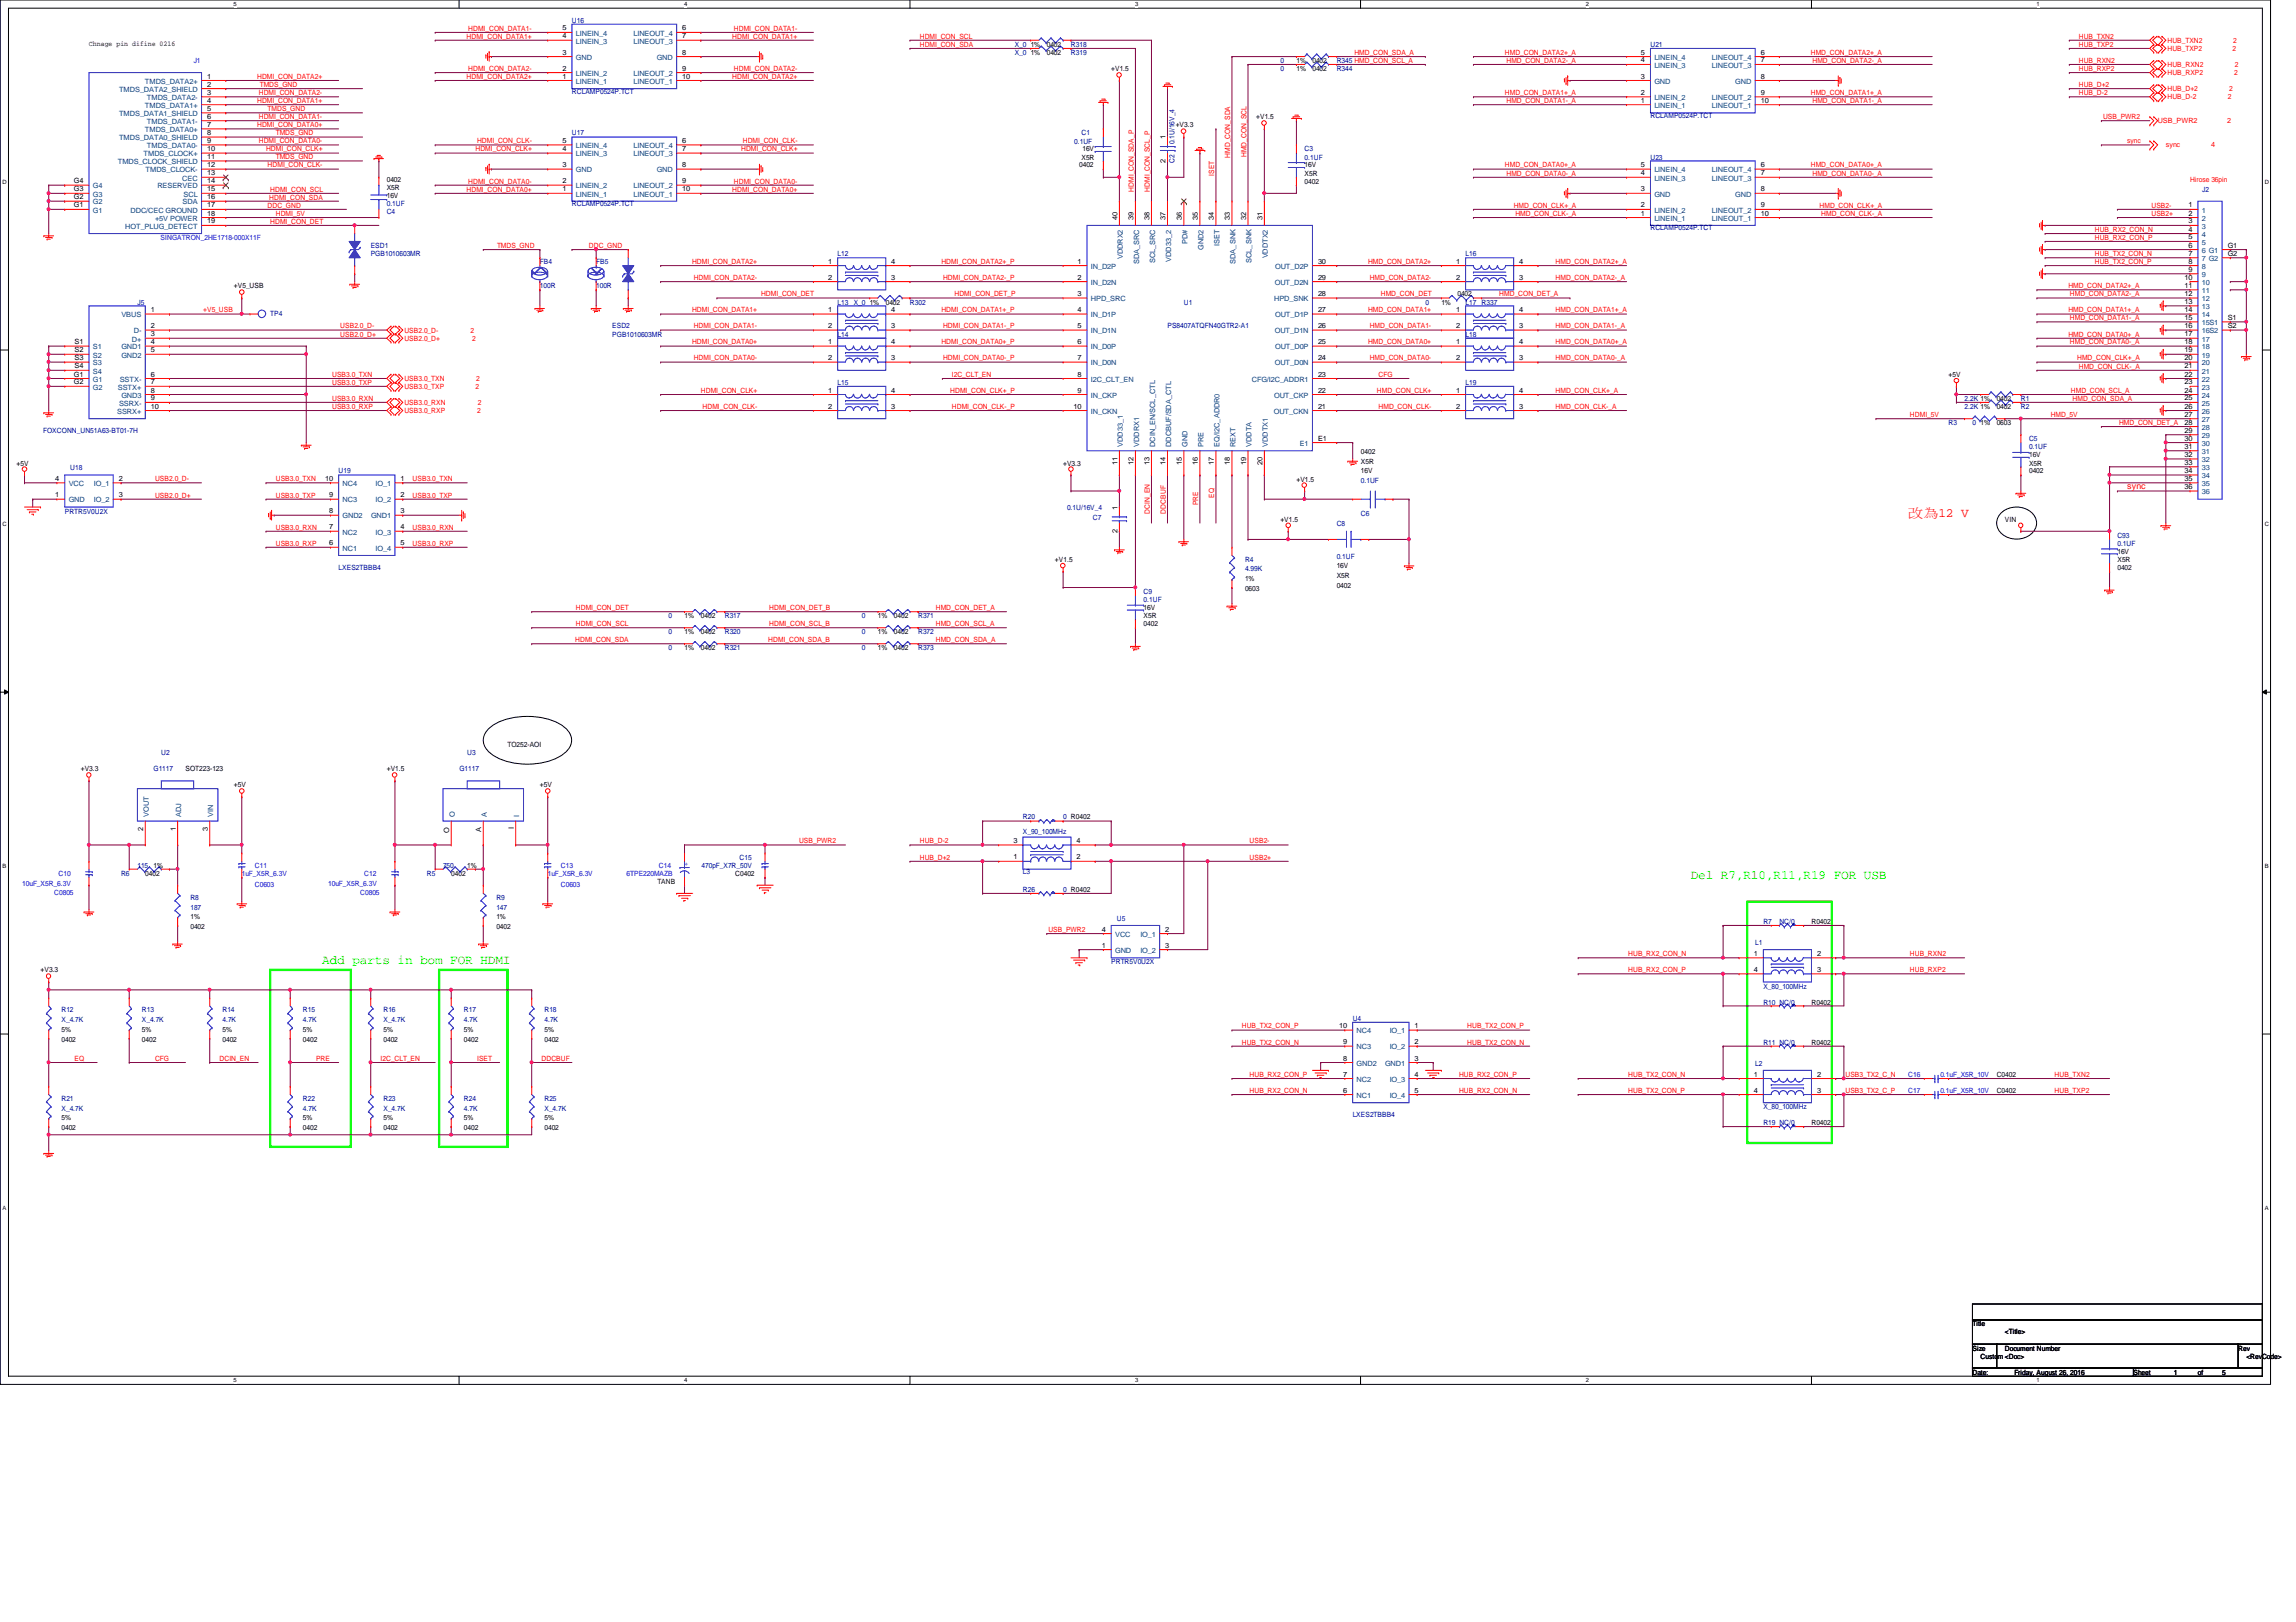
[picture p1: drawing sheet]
<svg xmlns="http://www.w3.org/2000/svg" width="297mm" height="210mm" viewBox="0 0 297 210" stroke-linecap="round" stroke-linejoin="round" font-family="sans-serif">
<defs><g id="words">
<text font-size="1.7" fill="#f00" x="246.9" y="66.9">改改12 V</text>
<g font-size="1.7" fill="#0f0">
<text x="218.7" y="113.8">Del R7,R10,R11,R19 FOR USB</text>
<text x="41.7" y="124.8">Add parts in bom FOR HDMI</text>
</g>
<text font-size="1.1" fill="#f00" x="275.2" y="63.3">sync</text>
<g font-size=".9">
<text x="11.5" y="6">Chnage pin difine 0216</text>
<text x="72.8" y="5">4</text>
<text x="72.8" y="3.9">5</text>
<text x="88.3" y="3.9">6</text>
<text x="88.3" y="5">7</text>
<text x="26.8" y="10.2">1</text>
<text x="26.8" y="11.2">2</text>
<text x="72.8" y="10.2">1</text>
<text x="72.8" y="7.1">3</text>
<text x="72.8" y="9.1">2</text>
<text x="88.3" y="9.1">9</text>
<text x="88.3" y="7.1">8</text>
<text x="88.3" y="10.2">10</text>
<text x="133.3" y="7.1">1%</text>
<text x="133.3" y="6.1">1%</text>
<text x="135.4" y="7.1">0402</text>
<text x="135.4" y="6.1">0402</text>
<text x="143.8" y="9.2">+V1.5</text>
<text x="167.7" y="9.2">1%</text>
<text x="167.7" y="8.2">1%</text>
<text x="169.8" y="9.2">0402</text>
<text x="169.8" y="8.2">0402</text>
<text x="212.3" y="10.2">3</text>
<text x="212.3" y="8.1">4</text>
<text x="212.3" y="7.1">5</text>
<text x="227.8" y="7.1">6</text>
<text x="227.8" y="8.1">7</text>
<text x="227.8" y="10.2">8</text>
<text x="26.8" y="12.3">3</text>
<text x="26.8" y="13.3">4</text>
<text x="26.8" y="14.4">5</text>
<text x="26.8" y="15.4">6</text>
<text x="26.8" y="16.4">7</text>
<text x="26.8" y="17.5">8</text>
<text x="152.1" y="16.5">+V3.3</text>
<text x="162.5" y="15.5">+V1.5</text>
<text x="212.3" y="13.3">1</text>
<text x="212.3" y="12.3">2</text>
<text x="227.8" y="12.3">9</text>
<text x="227.8" y="13.3">10</text>
<text x="9.6" y="23.7">G4</text>
<text x="26.8" y="18.5">9</text>
<text x="26.8" y="19.6">10</text>
<text x="26.8" y="20.6">11</text>
<text x="26.8" y="21.6">12</text>
<text x="26.8" y="22.7">13</text>
<text x="26.8" y="23.7">14</text>
<text x="50" y="23.6">0402</text>
<text x="72.8" y="21.6">3</text>
<text x="72.8" y="23.7">2</text>
<text x="72.8" y="19.6">4</text>
<text x="72.8" y="18.5">5</text>
<text x="88.3" y="18.5">6</text>
<text x="88.3" y="23.7">9</text>
<text x="88.3" y="19.6">7</text>
<text x="88.3" y="21.6">8</text>
<text x="139.6" y="21.7">0402</text>
<text x="139.9" y="20.7">X5R</text>
<text x="140" y="19.6">16V</text>
<text x="150.8" y="21.1" transform="rotate(-90 150.8 21.1)">2</text>
<text x="150.8" y="18" transform="rotate(-90 150.8 18)">1</text>
<text x="168.8" y="21.7">16V</text>
<text x="168.8" y="22.7">X5R</text>
<text x="168.8" y="23.8">0402</text>
<text x="212.3" y="22.7">4</text>
<text x="212.3" y="21.6">5</text>
<text x="227.8" y="21.6">6</text>
<text x="227.8" y="22.7">7</text>
<text x="9.6" y="26.8">G1</text>
<text x="9.6" y="25.8">G2</text>
<text x="9.6" y="24.8">G3</text>
<text x="26.8" y="24.8">15</text>
<text x="26.8" y="25.8">16</text>
<text x="26.8" y="26.8">17</text>
<text x="26.8" y="27.9">18</text>
<text x="26.8" y="28.9">19</text>
<text x="50" y="25.7">16V</text>
<text x="50" y="24.6">X5R</text>
<text x="72.8" y="24.8">1</text>
<text x="88.3" y="24.8">10</text>
<text x="144.6" y="28.4" transform="rotate(-90 144.6 28.4)">40</text>
<text x="146.6" y="28.4" transform="rotate(-90 146.6 28.4)">39</text>
<text x="148.7" y="28.4" transform="rotate(-90 148.7 28.4)">38</text>
<text x="150.8" y="28.4" transform="rotate(-90 150.8 28.4)">37</text>
<text x="152.9" y="28.4" transform="rotate(-90 152.9 28.4)">36</text>
<text x="155" y="28.4" transform="rotate(-90 155 28.4)">35</text>
<text x="157.1" y="28.4" transform="rotate(-90 157.1 28.4)">34</text>
<text x="159.1" y="28.4" transform="rotate(-90 159.1 28.4)">33</text>
<text x="161.2" y="28.4" transform="rotate(-90 161.2 28.4)">32</text>
<text x="163.3" y="28.4" transform="rotate(-90 163.3 28.4)">31</text>
<text x="212.3" y="27.9">1</text>
<text x="212.3" y="24.8">3</text>
<text x="212.3" y="26.8">2</text>
<text x="227.8" y="26.8">9</text>
<text x="227.8" y="24.8">8</text>
<text x="227.8" y="27.9">10</text>
<text x="283.1" y="26.8">1</text>
<text x="283.1" y="27.9">2</text>
<text x="283.1" y="28.9">3</text>
<text x="283.1" y="30">4</text>
<text x="107.1" y="34.1">1</text>
<text x="115.3" y="34.1">4</text>
<text x="139.4" y="34.1">1</text>
<text x="170.5" y="34.1">30</text>
<text x="188.4" y="34.1">1</text>
<text x="196.6" y="34.1">4</text>
<text x="283.1" y="31">5</text>
<text x="283.1" y="32">6</text>
<text x="283.1" y="33.1">7</text>
<text x="283.1" y="34.1">8</text>
<text x="283.1" y="35.2">9</text>
<text x="288.2" y="32">G1</text>
<text x="288.2" y="33.1">G2</text>
<text x="19.5" y="40.4">1</text>
<text x="30.3" y="37.3">+V5_USB</text>
<text x="107.1" y="40.4">1</text>
<text x="107.1" y="36.2">2</text>
<text x="112.5" y="39.4">1%</text>
<text x="114.6" y="39.4">0402</text>
<text x="115.3" y="40.4">4</text>
<text x="115.3" y="36.2">3</text>
<text x="139.4" y="36.2">2</text>
<text x="139.4" y="38.3">3</text>
<text x="139.4" y="40.4">4</text>
<text x="170.5" y="40.4">27</text>
<text x="170.5" y="38.3">28</text>
<text x="170.5" y="36.2">29</text>
<text x="186.5" y="39.4">1%</text>
<text x="188.4" y="40.4">1</text>
<text x="188.4" y="36.2">2</text>
<text x="188.5" y="38.4">0402</text>
<text x="196.6" y="40.4">4</text>
<text x="196.6" y="36.2">3</text>
<text x="282.6" y="36.2">10</text>
<text x="282.6" y="37.3">11</text>
<text x="282.6" y="38.3">12</text>
<text x="282.6" y="39.3">13</text>
<text x="282.6" y="40.4">14</text>
<text x="282.6" y="41.4">15</text>
<text x="288.2" y="41.4">S1</text>
<text x="9.6" y="44.5">S1</text>
<text x="9.6" y="45.6">S2</text>
<text x="9.6" y="46.6">S3</text>
<text x="9.6" y="47.7">S4</text>
<text x="19.5" y="42.5">2</text>
<text x="19.5" y="43.5">3</text>
<text x="19.5" y="44.5">4</text>
<text x="19.5" y="45.6">5</text>
<text x="107.1" y="42.5">2</text>
<text x="107.1" y="46.6">2</text>
<text x="107.1" y="44.5">1</text>
<text x="115.3" y="42.5">3</text>
<text x="115.3" y="44.5">4</text>
<text x="115.3" y="46.6">3</text>
<text x="139.4" y="42.5">5</text>
<text x="139.4" y="44.5">6</text>
<text x="139.4" y="46.6">7</text>
<text x="170.5" y="46.6">24</text>
<text x="170.5" y="44.5">25</text>
<text x="170.5" y="42.5">26</text>
<text x="188.4" y="42.5">2</text>
<text x="188.4" y="46.6">2</text>
<text x="188.4" y="44.5">1</text>
<text x="196.6" y="42.5">3</text>
<text x="196.6" y="44.5">4</text>
<text x="196.6" y="46.6">3</text>
<text x="282.6" y="42.5">16</text>
<text x="282.6" y="43.5">17</text>
<text x="282.6" y="44.5">18</text>
<text x="282.6" y="45.6">19</text>
<text x="282.6" y="46.6">20</text>
<text x="282.6" y="47.7">21</text>
<text x="288.2" y="42.5">S2</text>
<text x="9.6" y="48.7">G1</text>
<text x="9.6" y="49.7">G2</text>
<text x="19.5" y="49.7">7</text>
<text x="19.5" y="50.8">8</text>
<text x="19.5" y="51.8">9</text>
<text x="19.5" y="52.9">10</text>
<text x="19.5" y="48.7">6</text>
<text x="107.1" y="52.9">2</text>
<text x="107.1" y="50.8">1</text>
<text x="115.3" y="50.8">4</text>
<text x="115.3" y="52.9">3</text>
<text x="138.9" y="52.9">10</text>
<text x="139.4" y="48.7">8</text>
<text x="139.4" y="50.8">9</text>
<text x="170.5" y="52.9">21</text>
<text x="170.5" y="50.8">22</text>
<text x="170.5" y="48.7">23</text>
<text x="188.4" y="52.9">2</text>
<text x="188.4" y="50.8">1</text>
<text x="196.6" y="50.8">4</text>
<text x="196.6" y="52.9">3</text>
<text x="252.1" y="48.8">+5V</text>
<text x="258.3" y="52.9">0402</text>
<text x="258.3" y="51.9">0402</text>
<text x="282.6" y="48.7">22</text>
<text x="282.6" y="49.7">23</text>
<text x="282.6" y="50.8">24</text>
<text x="282.6" y="51.8">25</text>
<text x="282.6" y="52.9">26</text>
<text x="282.6" y="53.9">27</text>
<text x="170.5" y="57">E1</text>
<text x="176.1" y="58.8">0402</text>
<text x="256.2" y="55">1%</text>
<text x="258.3" y="55">0603</text>
<text x="262.5" y="59.2">16V</text>
<text x="282.6" y="54.9">28</text>
<text x="282.6" y="56">29</text>
<text x="282.6" y="57">30</text>
<text x="282.6" y="58.1">31</text>
<text x="282.6" y="59.1">32</text>
<text x="2.2" y="60.2">+5V</text>
<text x="7.2" y="64.3">1</text>
<text x="7.2" y="62.2">4</text>
<text x="15.4" y="62.2">2</text>
<text x="15.4" y="64.3">3</text>
<text x="42.1" y="62.2">10</text>
<text x="42.6" y="64.3">9</text>
<text x="51.8" y="62.2">1</text>
<text x="51.8" y="64.3">2</text>
<text x="137.5" y="60.2">+V3.3</text>
<text x="144.6" y="66" transform="rotate(-90 144.6 66)">1</text>
<text x="144.6" y="60.2" transform="rotate(-90 144.6 60.2)">11</text>
<text x="146.6" y="60.2" transform="rotate(-90 146.6 60.2)">12</text>
<text x="148.7" y="60.2" transform="rotate(-90 148.7 60.2)">13</text>
<text x="150.8" y="60.2" transform="rotate(-90 150.8 60.2)">14</text>
<text x="152.9" y="60.2" transform="rotate(-90 152.9 60.2)">15</text>
<text x="155" y="60.2" transform="rotate(-90 155 60.2)">16</text>
<text x="157.1" y="60.2" transform="rotate(-90 157.1 60.2)">17</text>
<text x="159.1" y="60.2" transform="rotate(-90 159.1 60.2)">18</text>
<text x="161.2" y="60.2" transform="rotate(-90 161.2 60.2)">19</text>
<text x="163.3" y="60.2" transform="rotate(-90 163.3 60.2)">20</text>
<text x="167.7" y="62.3">+V1.5</text>
<text x="176.1" y="61.3">16V</text>
<text x="176.1" y="60">X5R</text>
<text x="262.5" y="60.2">X5R</text>
<text x="262.5" y="61.3">0402</text>
<text x="282.6" y="60.2">33</text>
<text x="282.6" y="61.2">34</text>
<text x="282.6" y="62.2">35</text>
<text x="282.6" y="63.3">36</text>
<text x="42.6" y="68.5">7</text>
<text x="42.6" y="70.6">6</text>
<text x="42.6" y="66.4">8</text>
<text x="51.8" y="68.5">4</text>
<text x="51.8" y="70.6">5</text>
<text x="51.8" y="66.4">3</text>
<text x="144.6" y="69" transform="rotate(-90 144.6 69)">2</text>
<text x="165.6" y="67.5">+V1.5</text>
<text x="259.4" y="67.5">VIN</text>
<text x="273.9" y="71.7">16V</text>
<text x="136.5" y="72.7">+V1.5</text>
<text x="161.1" y="75.2">1%</text>
<text x="161.1" y="76.5">0603</text>
<text x="172.9" y="73.5">16V</text>
<text x="172.9" y="74.8">X5R</text>
<text x="172.9" y="76.1">0402</text>
<text x="273.9" y="72.7">X5R</text>
<text x="273.9" y="73.7">0402</text>
<text x="88.6" y="82.1">1%</text>
<text x="88.6" y="80">1%</text>
<text x="90.7" y="82.1">0402</text>
<text x="90.7" y="80">0402</text>
<text x="113.6" y="80">1%</text>
<text x="113.6" y="82.1">1%</text>
<text x="115.7" y="80">0402</text>
<text x="115.7" y="82.1">0402</text>
<text x="148" y="79">16V</text>
<text x="148" y="80">X5R</text>
<text x="148" y="81.1">0402</text>
<text x="88.6" y="84.2">1%</text>
<text x="90.7" y="84.2">0402</text>
<text x="113.6" y="84.2">1%</text>
<text x="115.7" y="84.2">0402</text>
<text x="10.5" y="99.8">+V3.3</text>
<text x="24" y="99.8">SOT223-123</text>
<text x="30.3" y="101.9">+5V</text>
<text x="50" y="99.8">+V1.5</text>
<text x="65.7" y="96.7">TO252-AOI</text>
<text x="69.8" y="101.9">+5V</text>
<text x="18.5" y="107.5" transform="rotate(-90 18.5 107.5)">2</text>
<text x="22.7" y="107.5" transform="rotate(-90 22.7 107.5)">1</text>
<text x="26.9" y="107.5" transform="rotate(-90 26.9 107.5)">3</text>
<text x="58.1" y="107.7" transform="rotate(-90 58.1 107.7)">O</text>
<text x="62.3" y="107.6" transform="rotate(-90 62.3 107.6)">A</text>
<text x="66.5" y="107.2" transform="rotate(-90 66.5 107.2)">I</text>
<text x="18.8" y="113.3">0402</text>
<text x="19.9" y="112.3">1%</text>
<text x="58.4" y="113.3">0402</text>
<text x="60.4" y="112.3">1%</text>
<text x="95.1" y="113.3">C0402</text>
<text x="131.1" y="109.1">3</text>
<text x="131.1" y="111.2">1</text>
<text x="139.3" y="111.2">2</text>
<text x="139.3" y="109.1">4</text>
<text x="24.6" y="119">1%</text>
<text x="64.2" y="119">1%</text>
<text x="85" y="114.4">TANB</text>
<text x="234.4" y="119.6">R0402</text>
<text x="5.2" y="125.8">+V3.3</text>
<text x="24.6" y="120.2">0402</text>
<text x="64.2" y="120.2">0402</text>
<text x="142.5" y="122.6">1</text>
<text x="142.5" y="120.6">4</text>
<text x="150.7" y="120.6">2</text>
<text x="150.7" y="122.6">3</text>
<text x="226.9" y="125.8">4</text>
<text x="226.9" y="123.7">1</text>
<text x="235.1" y="125.8">3</text>
<text x="235.1" y="123.7">2</text>
<text x="234.4" y="130">R0402</text>
<text x="8" y="133.5">5%</text>
<text x="8" y="134.8">0402</text>
<text x="18.4" y="133.5">5%</text>
<text x="18.4" y="134.8">0402</text>
<text x="28.8" y="133.5">5%</text>
<text x="28.8" y="134.8">0402</text>
<text x="39.2" y="133.5">5%</text>
<text x="39.2" y="134.8">0402</text>
<text x="49.6" y="133.5">5%</text>
<text x="49.6" y="134.8">0402</text>
<text x="60" y="133.5">5%</text>
<text x="60" y="134.8">0402</text>
<text x="70.4" y="133.5">5%</text>
<text x="70.4" y="134.8">0402</text>
<text x="173.3" y="133.1">10</text>
<text x="173.8" y="137.2">8</text>
<text x="173.8" y="135.1">9</text>
<text x="183" y="133.1">1</text>
<text x="183" y="135.1">2</text>
<text x="183" y="137.2">3</text>
<text x="234.4" y="135.2">R0402</text>
<text x="173.8" y="139.3">7</text>
<text x="173.8" y="141.4">6</text>
<text x="183" y="139.3">4</text>
<text x="183" y="141.4">5</text>
<text x="226.9" y="141.4">4</text>
<text x="226.9" y="139.3">1</text>
<text x="235.1" y="141.4">3</text>
<text x="235.1" y="139.3">2</text>
<text x="258.3" y="139.4">C0402</text>
<text x="258.3" y="141.4">C0402</text>
<text x="8" y="145">5%</text>
<text x="8" y="146.3">0402</text>
<text x="39.2" y="145">5%</text>
<text x="39.2" y="146.3">0402</text>
<text x="49.6" y="145">5%</text>
<text x="49.6" y="146.3">0402</text>
<text x="60" y="145">5%</text>
<text x="60" y="146.3">0402</text>
<text x="70.4" y="145">5%</text>
<text x="70.4" y="146.3">0402</text>
<text x="234.4" y="145.6">R0402</text>
<text x="255.2" y="171.7">Title</text>
<text x="259.4" y="172.7">&lt;Title&gt;</text>
<text x="255.2" y="174.8">Size</text>
<text x="255.2" y="177.9">Date:</text>
<text x="256.2" y="175.8">Custom &lt;Doc&gt;</text>
<text x="259.4" y="174.8">Document Number</text>
<text x="260.6" y="177.9">Friday, August 26, 2016</text>
<text x="276" y="177.9">Sheet</text>
<text x="281.2" y="177.9">1</text>
<text x="284.3" y="177.9">of</text>
<text x="287.5" y="177.9">5</text>
<text x="289.6" y="174.8">Rev</text>
<text x="290.6" y="175.8">&lt;RevCode&gt;</text>
</g>
<g font-size=".9" fill="#f00">
<text x="60.4" y="5">HDMI_CON_DATA1+</text>
<text x="60.6" y="4">HDMI_CON_DATA1-</text>
<text x="94.7" y="5">HDMI_CON_DATA1+</text>
<text x="95" y="4">HDMI_CON_DATA1-</text>
<text x="119" y="5">HDMI_CON_SCL</text>
<text x="268.9" y="5">HUB_TXN2</text>
<text x="280.4" y="5.5">HUB_TXN2</text>
<text x="288.9" y="5.5">2</text>
<text x="33.3" y="10.2">HDMI_CON_DATA2+</text>
<text x="33.6" y="11.3">TMDS_GND</text>
<text x="60.4" y="10.2">HDMI_CON_DATA2+</text>
<text x="60.6" y="9.2">HDMI_CON_DATA2-</text>
<text x="94.7" y="10.2">HDMI_CON_DATA2+</text>
<text x="95" y="9.2">HDMI_CON_DATA2-</text>
<text x="119" y="6.1">HDMI_CON_SDA</text>
<text x="175.2" y="7.1">HMD_CON_SDA_A</text>
<text x="194.7" y="7.1">HMD_CON_DATA2+_A</text>
<text x="194.9" y="8.1">HMD_CON_DATA2-_A</text>
<text x="234.3" y="7.1">HMD_CON_DATA2+_A</text>
<text x="234.5" y="8.1">HMD_CON_DATA2-_A</text>
<text x="268.9" y="6.1">HUB_TXP2</text>
<text x="268.9" y="8.1">HUB_RXN2</text>
<text x="268.9" y="9.2">HUB_RXP2</text>
<text x="268.9" y="11.3">HUB_D+2</text>
<text x="280.4" y="6.6">HUB_TXP2</text>
<text x="280.4" y="8.7">HUB_RXN2</text>
<text x="280.4" y="9.7">HUB_RXP2</text>
<text x="280.4" y="11.8">HUB_D+2</text>
<text x="288.4" y="11.8">2</text>
<text x="288.8" y="6.6">2</text>
<text x="289" y="9.7">2</text>
<text x="289.1" y="8.7">2</text>
<text x="33.3" y="13.3">HDMI_CON_DATA1+</text>
<text x="33.3" y="16.5">HDMI_CON_DATA0+</text>
<text x="33.5" y="12.3">HDMI_CON_DATA2-</text>
<text x="33.5" y="15.4">HDMI_CON_DATA1-</text>
<text x="34.6" y="14.4">TMDS_GND</text>
<text x="35.7" y="17.5">TMDS_GND</text>
<text x="194.7" y="12.3">HMD_CON_DATA1+_A</text>
<text x="194.9" y="13.3">HMD_CON_DATA1-_A</text>
<text x="234.3" y="12.3">HMD_CON_DATA1+_A</text>
<text x="234.5" y="13.3">HMD_CON_DATA1-_A</text>
<text x="268.9" y="12.3">HUB_D-2</text>
<text x="272.1" y="15.4">USB_PWR2</text>
<text x="279.1" y="15.9">USB_PWR2</text>
<text x="280.4" y="12.8">HUB_D-2</text>
<text x="288.1" y="15.9">2</text>
<text x="288.2" y="12.8">2</text>
<text x="33.5" y="18.5">HDMI_CON_DATA0-</text>
<text x="34.4" y="19.6">HDMI_CON_CLK+</text>
<text x="34.6" y="21.7">HDMI_CON_CLK-</text>
<text x="35.7" y="20.6">TMDS_GND</text>
<text x="60.6" y="23.7">HDMI_CON_DATA0-</text>
<text x="61.5" y="19.6">HDMI_CON_CLK+</text>
<text x="61.7" y="18.5">HDMI_CON_CLK-</text>
<text x="95" y="23.7">HDMI_CON_DATA0-</text>
<text x="95.9" y="19.6">HDMI_CON_CLK+</text>
<text x="96.1" y="18.5">HDMI_CON_CLK-</text>
<text x="157.1" y="22.7" transform="rotate(-90 157.1 22.7)">ISET</text>
<text x="159.2" y="20.4" transform="rotate(-90 159.2 20.4)">HMD_CON_SDA</text>
<text x="161.2" y="20.3" transform="rotate(-90 161.2 20.3)">HMD_CON_SCL</text>
<text x="194.7" y="21.7">HMD_CON_DATA0+_A</text>
<text x="194.9" y="22.7">HMD_CON_DATA0-_A</text>
<text x="234.3" y="21.7">HMD_CON_DATA0+_A</text>
<text x="234.5" y="22.7">HMD_CON_DATA0-_A</text>
<text x="275.2" y="18.5">sync</text>
<text x="280.2" y="19">sync</text>
<text x="283.3" y="23.6">Hirose 36pin</text>
<text x="286" y="19">4</text>
<text x="34.6" y="26.9">DDC_GND</text>
<text x="34.8" y="25.8">HDMI_CON_SDA</text>
<text x="35" y="24.8">HDMI_CON_SCL</text>
<text x="35" y="29">HDMI_CON_DET</text>
<text x="35.7" y="27.9">HDMI_5V</text>
<text x="60.4" y="24.8">HDMI_CON_DATA0+</text>
<text x="94.7" y="24.8">HDMI_CON_DATA0+</text>
<text x="146.7" y="24.8" transform="rotate(-90 146.7 24.8)">HDMI_CON_SDA_P</text>
<text x="148.8" y="24.8" transform="rotate(-90 148.8 24.8)">HDMI_CON_SCL_P</text>
<text x="195.8" y="26.9">HMD_CON_CLK+_A</text>
<text x="196" y="27.9">HMD_CON_CLK-_A</text>
<text x="235.4" y="26.9">HMD_CON_CLK+_A</text>
<text x="235.6" y="27.9">HMD_CON_CLK-_A</text>
<text x="278.3" y="26.9">USB2-</text>
<text x="278.3" y="27.9">USB2+</text>
<text x="64.3" y="32.1">TMDS_GND</text>
<text x="76.2" y="32.1">DDC_GND</text>
<text x="89.5" y="34.2">HDMI_CON_DATA2+</text>
<text x="121.8" y="34.2">HDMI_CON_DATA2+_P</text>
<text x="177" y="34.2">HMD_CON_DATA2+</text>
<text x="201.2" y="34.2">HMD_CON_DATA2+_A</text>
<text x="271" y="31">HUB_RX2_CON_P</text>
<text x="271" y="30">HUB_RX2_CON_N</text>
<text x="271" y="34.2">HUB_TX2_CON_P</text>
<text x="271" y="33.1">HUB_TX2_CON_N</text>
<text x="26.3" y="40.4">+V5_USB</text>
<text x="89.5" y="40.4">HDMI_CON_DATA1+</text>
<text x="89.7" y="36.2">HDMI_CON_DATA2-</text>
<text x="98.5" y="38.4">HDMI_CON_DET</text>
<text x="121.8" y="40.4">HDMI_CON_DATA1+_P</text>
<text x="122" y="36.2">HDMI_CON_DATA2-_P</text>
<text x="123.5" y="38.4">HDMI_CON_DET_P</text>
<text x="177" y="40.4">HMD_CON_DATA1+</text>
<text x="177.2" y="36.2">HMD_CON_DATA2-</text>
<text x="178.6" y="38.4">HMD_CON_DET</text>
<text x="194" y="38.4">HMD_CON_DET_A</text>
<text x="201.2" y="36.2">HMD_CON_DATA2-_A</text>
<text x="201.2" y="40.4">HMD_CON_DATA1+_A</text>
<text x="267.6" y="37.3">HMD_CON_DATA2+_A</text>
<text x="267.6" y="40.4">HMD_CON_DATA1+_A</text>
<text x="267.8" y="38.4">HMD_CON_DATA2-_A</text>
<text x="267.8" y="41.4">HMD_CON_DATA1-_A</text>
<text x="44" y="43.6">USB2.0_D+</text>
<text x="44" y="42.5">USB2.0_D-</text>
<text x="52.3" y="43.1">USB2.0_D-</text>
<text x="52.3" y="44.1">USB2.0_D+</text>
<text x="60.9" y="43.1">2</text>
<text x="61.1" y="44.1">2</text>
<text x="89.5" y="44.6">HDMI_CON_DATA0+</text>
<text x="89.7" y="46.7">HDMI_CON_DATA0-</text>
<text x="89.7" y="42.5">HDMI_CON_DATA1-</text>
<text x="121.8" y="44.6">HDMI_CON_DATA0+_P</text>
<text x="122" y="46.7">HDMI_CON_DATA0-_P</text>
<text x="122" y="42.5">HDMI_CON_DATA1-_P</text>
<text x="177" y="44.6">HMD_CON_DATA0+</text>
<text x="177.2" y="46.7">HMD_CON_DATA0-</text>
<text x="177.2" y="42.5">HMD_CON_DATA1-</text>
<text x="201.2" y="42.5">HMD_CON_DATA1-_A</text>
<text x="201.2" y="44.6">HMD_CON_DATA0+_A</text>
<text x="201.2" y="46.7">HMD_CON_DATA0-_A</text>
<text x="267.6" y="43.6">HMD_CON_DATA0+_A</text>
<text x="267.8" y="44.6">HMD_CON_DATA0-_A</text>
<text x="268.7" y="46.7">HMD_CON_CLK+_A</text>
<text x="268.9" y="47.7">HMD_CON_CLK-_A</text>
<text x="43" y="48.8">USB3.0_TXN</text>
<text x="43" y="49.8">USB3.0_TXP</text>
<text x="43" y="51.9">USB3.0_RXN</text>
<text x="43" y="52.9">USB3.0_RXP</text>
<text x="52.3" y="50.3">USB3.0_TXP</text>
<text x="52.3" y="49.3">USB3.0_TXN</text>
<text x="52.3" y="53.5">USB3.0_RXP</text>
<text x="52.3" y="52.4">USB3.0_RXN</text>
<text x="61.5" y="50.3">2</text>
<text x="61.6" y="49.3">2</text>
<text x="61.7" y="53.5">2</text>
<text x="61.8" y="52.4">2</text>
<text x="90.7" y="50.8">HDMI_CON_CLK+</text>
<text x="90.9" y="52.9">HDMI_CON_CLK-</text>
<text x="122.9" y="50.8">HDMI_CON_CLK+_P</text>
<text x="123.1" y="52.9">HDMI_CON_CLK-_P</text>
<text x="123.1" y="48.8">I2C_CLT_EN</text>
<text x="178.1" y="50.8">HMD_CON_CLK+</text>
<text x="178.3" y="52.9">HMD_CON_CLK-</text>
<text x="178.3" y="48.8">CFG</text>
<text x="201.2" y="50.8">HMD_CON_CLK+_A</text>
<text x="201.2" y="52.9">HMD_CON_CLK-_A</text>
<text x="247.1" y="54">HDMI_5V</text>
<text x="265.3" y="54">HMD_5V</text>
<text x="267.9" y="50.8">HMD_CON_SCL_A</text>
<text x="268.1" y="51.9">HMD_CON_SDA_A</text>
<text x="274.1" y="55">HMD_CON_DET_A</text>
<text x="20.1" y="64.4">USB2.0_D+</text>
<text x="20.1" y="62.3">USB2.0_D-</text>
<text x="35.7" y="62.3">USB3.0_TXN</text>
<text x="35.7" y="64.4">USB3.0_TXP</text>
<text x="53.4" y="62.3">USB3.0_TXN</text>
<text x="53.4" y="64.4">USB3.0_TXP</text>
<text x="155" y="65.4" transform="rotate(-90 155 65.4)">PRE</text>
<text x="157.1" y="64.4" transform="rotate(-90 157.1 64.4)">EQ</text>
<text x="35.7" y="68.5">USB3.0_RXN</text>
<text x="35.7" y="70.6">USB3.0_RXP</text>
<text x="53.4" y="68.5">USB3.0_RXN</text>
<text x="53.4" y="70.6">USB3.0_RXP</text>
<text x="148.8" y="66.5" transform="rotate(-90 148.8 66.5)">DCIN_EN</text>
<text x="150.8" y="66.5" transform="rotate(-90 150.8 66.5)">DDCBUF</text>
<text x="74.4" y="83.1">HDMI_CON_SDA</text>
<text x="74.5" y="79">HDMI_CON_DET</text>
<text x="74.5" y="81">HDMI_CON_SCL</text>
<text x="99.4" y="83.1">HDMI_CON_SDA_B</text>
<text x="99.5" y="79">HDMI_CON_DET_B</text>
<text x="99.5" y="81">HDMI_CON_SCL_B</text>
<text x="121.1" y="83.1">HMD_CON_SDA_A</text>
<text x="121.1" y="81">HMD_CON_SCL_A</text>
<text x="121.1" y="79">HMD_CON_DET_A</text>
<text x="103.4" y="109.1">USB_PWR2</text>
<text x="119" y="111.3">HUB_D+2</text>
<text x="119" y="109.1">HUB_D-2</text>
<text x="161.7" y="109.1">USB2-</text>
<text x="161.7" y="111.3">USB2+</text>
<text x="135.6" y="120.6">USB_PWR2</text>
<text x="210.6" y="125.8">HUB_RX2_CON_P</text>
<text x="210.6" y="123.7">HUB_RX2_CON_N</text>
<text x="247.1" y="125.8">HUB_RXP2</text>
<text x="247.1" y="123.7">HUB_RXN2</text>
<text x="9.6" y="137.3">EQ</text>
<text x="20.1" y="137.3">CFG</text>
<text x="28.4" y="137.3">DCIN_EN</text>
<text x="40.9" y="137.3">PRE</text>
<text x="49.2" y="137.3">I2C_CLT_EN</text>
<text x="61.7" y="137.3">ISET</text>
<text x="70.1" y="137.3">DDCBUF</text>
<text x="160.7" y="133.1">HUB_TX2_CON_P</text>
<text x="160.7" y="135.2">HUB_TX2_CON_N</text>
<text x="189.8" y="133.1">HUB_TX2_CON_P</text>
<text x="189.8" y="135.2">HUB_TX2_CON_N</text>
<text x="161.7" y="139.4">HUB_RX2_CON_P</text>
<text x="161.7" y="141.4">HUB_RX2_CON_N</text>
<text x="188.8" y="139.4">HUB_RX2_CON_P</text>
<text x="188.8" y="141.4">HUB_RX2_CON_N</text>
<text x="210.6" y="141.4">HUB_TX2_CON_P</text>
<text x="210.6" y="139.4">HUB_TX2_CON_N</text>
<text x="238.8" y="139.4">USB3_TX2_C_N</text>
<text x="238.8" y="141.4">USB3_TX2_C_P</text>
<text x="265.8" y="141.4">HUB_TXP2</text>
<text x="265.8" y="139.4">HUB_TXN2</text>
</g>
<g font-size=".9" fill="#000080">
<text x="74" y="3">U16</text>
<text x="131.3" y="7.1">X_0</text>
<text x="131.3" y="6.1">X_0</text>
<text x="138.6" y="7.1">R319</text>
<text x="138.6" y="6.1">R318</text>
<text x="165.6" y="9.2">0</text>
<text x="165.6" y="8.2">0</text>
<text x="172.9" y="9.2">R344</text>
<text x="172.9" y="8.2">R345 HMD_CON_SCL_A</text>
<text x="213.5" y="6.1">U21</text>
<text x="74" y="12.1">RCLAMP0524P.TCT</text>
<text x="74" y="17.5">U17</text>
<text x="139.9" y="17.5">C1</text>
<text x="213.5" y="15.2">RCLAMP0524P.TCT</text>
<text x="139" y="18.6">0.1UF</text>
<text x="151.9" y="21" transform="rotate(-90 151.9 21)">C2</text>
<text x="151.9" y="18.7" transform="rotate(-90 151.9 18.7)">0.1U/16V_4</text>
<text x="168.8" y="19.6">C3</text>
<text x="168.8" y="20.7">0.1UF</text>
<text x="213.5" y="20.7">U23</text>
<text x="50" y="27.7">C4</text>
<text x="50" y="26.7">0.1UF</text>
<text x="74" y="26.7">RCLAMP0524P.TCT</text>
<text x="213.5" y="29.8">RCLAMP0524P.TCT</text>
<text x="284.9" y="24.8">J2</text>
<text x="48" y="32.1">ESD1</text>
<text x="48" y="33.1">PGB1010603MR</text>
<text x="69.8" y="34.2">FB4</text>
<text x="77.1" y="34.2">FB5</text>
<text x="108.4" y="33.1">L12</text>
<text x="189.6" y="33.1">L16</text>
<text x="17.8" y="39.4">J5</text>
<text x="35" y="40.9">TP4</text>
<text x="69.8" y="37.3">100R</text>
<text x="77.1" y="37.3">100R</text>
<text x="108.4" y="39.4">L13</text>
<text x="110.4" y="39.4">X_0</text>
<text x="117.7" y="39.4">R302</text>
<text x="153.2" y="39.4">U1</text>
<text x="184.4" y="39.4">0</text>
<text x="189.6" y="39.4">L17</text>
<text x="191.7" y="39.4">R337</text>
<text x="79.2" y="42.5">ESD2</text>
<text x="79.2" y="43.6">PGB1010603MR</text>
<text x="108.4" y="43.6">L14</text>
<text x="151" y="42.5">PS8407ATQFN40GTR2-A1</text>
<text x="189.6" y="43.6">L18</text>
<text x="108.4" y="49.8">L15</text>
<text x="189.6" y="49.8">L19</text>
<text x="254.2" y="52.9">2.2K 1%</text>
<text x="254.2" y="51.9">2.2K 1%</text>
<text x="261.4" y="52.9">R2</text>
<text x="261.4" y="51.9">R1</text>
<text x="5.6" y="56">FOXCONN_UN51A63-BT01-7H</text>
<text x="252.1" y="55">R3</text>
<text x="255.2" y="55">0</text>
<text x="262.5" y="57.1">C5</text>
<text x="262.5" y="58.1">0.1UF</text>
<text x="9.1" y="60.8">U18</text>
<text x="43.8" y="61.3">U19</text>
<text x="176.1" y="62.5">0.1UF</text>
<text x="8.4" y="66.5">PRTR5V0U2X</text>
<text x="138" y="66">0.1U/16V_4</text>
<text x="141.4" y="67.3">C7</text>
<text x="172.9" y="68">C8</text>
<text x="176.1" y="66.8">C6</text>
<text x="273.9" y="69.6">C93</text>
<text x="273.9" y="70.7">0.1UF</text>
<text x="43.8" y="73.7">LXES2TBBB4</text>
<text x="148" y="76.9">C9</text>
<text x="148" y="77.9">0.1UF</text>
<text x="161.1" y="72.7">R4</text>
<text x="161.1" y="74">4.99K</text>
<text x="172.9" y="72.3">0.1UF</text>
<text x="86.5" y="82.1">0</text>
<text x="86.5" y="80">0</text>
<text x="93.8" y="82.1">R320</text>
<text x="93.8" y="80">R317</text>
<text x="111.5" y="80">0</text>
<text x="111.5" y="82.1">0</text>
<text x="118.8" y="80">R371</text>
<text x="118.8" y="82.1">R372</text>
<text x="86.5" y="84.2">0</text>
<text x="93.8" y="84.2">R321</text>
<text x="111.5" y="84.2">0</text>
<text x="118.8" y="84.2">R373</text>
<text x="19.9" y="99.8">G1117</text>
<text x="20.9" y="97.7">U2</text>
<text x="59.4" y="99.8">G1117</text>
<text x="60.4" y="97.7">U3</text>
<text x="132.3" y="106">R20</text>
<text x="132.3" y="107.9">X_90_100MHz</text>
<text x="137.5" y="106">0 R0402</text>
<text x="15.7" y="113.3">R6</text>
<text x="17.8" y="112.3">115</text>
<text x="55.2" y="113.3">R5</text>
<text x="57.3" y="112.3">750</text>
<text x="90.8" y="112.3">470pF_X7R_50V</text>
<text x="95.7" y="111.3">C15</text>
<text x="132.3" y="113.1">L3</text>
<text x="24.6" y="116.5">R8</text>
<text x="24.6" y="117.7">187</text>
<text x="64.2" y="116.5">R9</text>
<text x="64.2" y="117.7">147</text>
<text x="132.3" y="115.4">R26</text>
<text x="137.5" y="115.4">0 R0402</text>
<text x="144.5" y="119.2">U5</text>
<text x="228.1" y="119.6">R7</text>
<text x="230.2" y="119.6">NC/0</text>
<text x="143.8" y="124.8">PRTR5V0U2X</text>
<text x="227.1" y="122.3">L1</text>
<text x="8" y="131">R12</text>
<text x="18.4" y="131">R13</text>
<text x="28.8" y="131">R14</text>
<text x="39.2" y="131">R15</text>
<text x="49.6" y="131">R16</text>
<text x="60" y="131">R17</text>
<text x="70.4" y="131">R18</text>
<text x="228.1" y="127.9">X_80_100MHz</text>
<text x="228.1" y="130">R10 NC/0</text>
<text x="8" y="132.3">X_4.7K</text>
<text x="18.4" y="132.3">X_4.7K</text>
<text x="28.8" y="132.3">4.7K</text>
<text x="39.2" y="132.3">4.7K</text>
<text x="49.6" y="132.3">X_4.7K</text>
<text x="60" y="132.3">4.7K</text>
<text x="70.4" y="132.3">4.7K</text>
<text x="175" y="132.1">U4</text>
<text x="227.1" y="137.9">L2</text>
<text x="228.1" y="135.2">R11 NC/0</text>
<text x="8" y="142.5">R21</text>
<text x="8" y="143.8">X_4.7K</text>
<text x="39.2" y="142.5">R22</text>
<text x="39.2" y="143.8">4.7K</text>
<text x="49.6" y="142.5">R23</text>
<text x="49.6" y="143.8">X_4.7K</text>
<text x="60" y="142.5">R24</text>
<text x="60" y="143.8">4.7K</text>
<text x="70.4" y="142.5">R25</text>
<text x="70.4" y="143.8">X_4.7K</text>
<text x="228.1" y="143.6">X_80_100MHz</text>
<text x="175" y="144.6">LXES2TBBB4</text>
<text x="228.1" y="145.6">R19 NC/0</text>
</g>
<g font-size=".9" fill="#004080">
<text x="74.5" y="5.6">LINEIN_3</text>
<text x="74.5" y="4.6">LINEIN_4</text>
<text x="82" y="4.6">LINEOUT_4</text>
<text x="82" y="5.6">LINEOUT_3</text>
<text x="15.4" y="11.9">TMDS_DATA2_SHIELD</text>
<text x="18.8" y="10.8">TMDS_DATA2+</text>
<text x="74.5" y="10.8">LINEIN_1</text>
<text x="74.5" y="7.7">GND</text>
<text x="74.5" y="9.8">LINEIN_2</text>
<text x="82" y="9.8">LINEOUT_2</text>
<text x="82" y="10.8">LINEOUT_1</text>
<text x="85" y="7.7">GND</text>
<text x="214" y="10.8">GND</text>
<text x="214" y="8.8">LINEIN_3</text>
<text x="214" y="7.7">LINEIN_4</text>
<text x="221.5" y="7.7">LINEOUT_4</text>
<text x="221.5" y="8.8">LINEOUT_3</text>
<text x="224.5" y="10.8">GND</text>
<text x="15.4" y="15">TMDS_DATA1_SHIELD</text>
<text x="18.8" y="14">TMDS_DATA1+</text>
<text x="18.8" y="17.1">TMDS_DATA0+</text>
<text x="19" y="13">TMDS_DATA2-</text>
<text x="19" y="16">TMDS_DATA1-</text>
<text x="214" y="14">LINEIN_1</text>
<text x="214" y="13">LINEIN_2</text>
<text x="221.5" y="13">LINEOUT_2</text>
<text x="221.5" y="14">LINEOUT_1</text>
<text x="15.2" y="21.3">TMDS_CLOCK_SHIELD</text>
<text x="15.4" y="18.2">TMDS_DATA0_SHIELD</text>
<text x="18.6" y="20.2">TMDS_CLOCK+</text>
<text x="18.8" y="22.3">TMDS_CLOCK-</text>
<text x="19" y="19.2">TMDS_DATA0-</text>
<text x="23.6" y="23.4">CEC</text>
<text x="74.5" y="22.3">GND</text>
<text x="74.5" y="20.2">LINEIN_3</text>
<text x="74.5" y="19.2">LINEIN_4</text>
<text x="82" y="19.2">LINEOUT_4</text>
<text x="82" y="20.2">LINEOUT_3</text>
<text x="85" y="22.3">GND</text>
<text x="214" y="23.4">LINEIN_3</text>
<text x="214" y="22.3">LINEIN_4</text>
<text x="221.5" y="22.3">LINEOUT_4</text>
<text x="221.5" y="23.4">LINEOUT_3</text>
<text x="12" y="27.5">G1</text>
<text x="12" y="26.5">G2</text>
<text x="12" y="25.4">G3</text>
<text x="12" y="24.4">G4</text>
<text x="16.2" y="29.6">HOT_PLUG_DETECT</text>
<text x="16.9" y="27.5">DDC/CEC GROUND</text>
<text x="20.1" y="28.6">+5V POWER</text>
<text x="20.4" y="24.4">RESERVED</text>
<text x="23.6" y="26.5">SDA</text>
<text x="23.7" y="25.4">SCL</text>
<text x="74.5" y="25.4">LINEIN_1</text>
<text x="74.5" y="24.4">LINEIN_2</text>
<text x="82" y="24.4">LINEOUT_2</text>
<text x="82" y="25.4">LINEOUT_1</text>
<text x="214" y="28.6">LINEIN_1</text>
<text x="214" y="25.4">GND</text>
<text x="214" y="27.5">LINEIN_2</text>
<text x="221.5" y="27.5">LINEOUT_2</text>
<text x="221.5" y="28.6">LINEOUT_1</text>
<text x="224.5" y="25.4">GND</text>
<text x="284.9" y="27.5">1</text>
<text x="284.9" y="28.6">2</text>
<text x="284.9" y="29.6">3</text>
<text x="141.1" y="34.8">IN_D2P</text>
<text x="145.3" y="33.5" transform="rotate(-90 145.3 33.5)">VDDRX2</text>
<text x="147.4" y="34.2" transform="rotate(-90 147.4 34.2)">SDA_SRC</text>
<text x="149.4" y="34.1" transform="rotate(-90 149.4 34.1)">SCL_SRC</text>
<text x="151.5" y="33.9" transform="rotate(-90 151.5 33.9)">VDD33_2</text>
<text x="153.6" y="31.5" transform="rotate(-90 153.6 31.5)">PD#</text>
<text x="155.7" y="32.3" transform="rotate(-90 155.7 32.3)">GND2</text>
<text x="157.8" y="31.8" transform="rotate(-90 157.8 31.8)">ISET</text>
<text x="159.8" y="34.1" transform="rotate(-90 159.8 34.1)">SDA_SNK</text>
<text x="161.9" y="34" transform="rotate(-90 161.9 34)">SCL_SNK</text>
<text x="164" y="33.4" transform="rotate(-90 164 33.4)">VDDTX2</text>
<text x="165" y="34.8">OUT_D2P</text>
<text x="284.9" y="30.6">4</text>
<text x="284.9" y="31.7">5</text>
<text x="284.9" y="32.7">6 G1</text>
<text x="284.9" y="33.8">7 G2</text>
<text x="284.9" y="34.8">8</text>
<text x="284.9" y="35.9">9</text>
<text x="15.7" y="41.1">VBUS</text>
<text x="141.1" y="36.9">IN_D2N</text>
<text x="141.1" y="39">HPD_SRC</text>
<text x="141.1" y="41.1">IN_D1P</text>
<text x="164.8" y="39">HPD_SNK</text>
<text x="164.9" y="36.9">OUT_D2N</text>
<text x="165" y="41.1">OUT_D1P</text>
<text x="284.9" y="36.9">10</text>
<text x="284.9" y="37.9">11</text>
<text x="284.9" y="39">12</text>
<text x="284.9" y="40">13</text>
<text x="284.9" y="41.1">14</text>
<text x="12" y="45.2">S1</text>
<text x="12" y="46.3">S2</text>
<text x="12" y="47.3">S3</text>
<text x="15.7" y="45.2">GND1</text>
<text x="15.7" y="46.3">GND2</text>
<text x="17.1" y="44.2">D+</text>
<text x="17.3" y="43.1">D-</text>
<text x="141.1" y="43.1">IN_D1N</text>
<text x="141.1" y="45.2">IN_D0P</text>
<text x="141.1" y="47.3">IN_D0N</text>
<text x="164.9" y="47.3">OUT_D0N</text>
<text x="164.9" y="43.1">OUT_D1N</text>
<text x="165" y="45.2">OUT_D0P</text>
<text x="284.9" y="42.1">15S1</text>
<text x="284.9" y="43.1">16S2</text>
<text x="284.9" y="44.2">17</text>
<text x="284.9" y="45.2">18</text>
<text x="284.9" y="46.3">19</text>
<text x="284.9" y="47.3">20</text>
<text x="12" y="48.3">S4</text>
<text x="12" y="49.4">G1</text>
<text x="12" y="50.4">G2</text>
<text x="15.2" y="53.6">SSRX+</text>
<text x="15.2" y="50.4">SSTX+</text>
<text x="15.4" y="52.5">SSRX-</text>
<text x="15.5" y="49.4">SSTX-</text>
<text x="15.7" y="51.5">GND3</text>
<text x="141.1" y="49.4">I2C_CLT_EN</text>
<text x="141.1" y="51.5">IN_CKP</text>
<text x="141.1" y="53.6">IN_CKN</text>
<text x="162" y="49.4">CFG/I2C_ADDR1</text>
<text x="164.8" y="53.6">OUT_CKN</text>
<text x="164.8" y="51.5">OUT_CKP</text>
<text x="284.9" y="48.3">21</text>
<text x="284.9" y="49.4">22</text>
<text x="284.9" y="50.4">23</text>
<text x="284.9" y="51.5">24</text>
<text x="284.9" y="52.5">25</text>
<text x="284.9" y="53.6">26</text>
<text x="145.3" y="57.8" transform="rotate(-90 145.3 57.8)">VDD33_1</text>
<text x="147.4" y="57.8" transform="rotate(-90 147.4 57.8)">VDDRX1</text>
<text x="149.4" y="57.8" transform="rotate(-90 149.4 57.8)">DCIN_EN/SCL_CTL</text>
<text x="151.5" y="57.8" transform="rotate(-90 151.5 57.8)">DDCBUF/SDA_CTL</text>
<text x="153.6" y="57.8" transform="rotate(-90 153.6 57.8)">GND</text>
<text x="155.7" y="57.8" transform="rotate(-90 155.7 57.8)">PRE</text>
<text x="157.8" y="57.8" transform="rotate(-90 157.8 57.8)">EQ/I2C_ADDR0</text>
<text x="159.8" y="57.8" transform="rotate(-90 159.8 57.8)">REXT</text>
<text x="161.9" y="57.8" transform="rotate(-90 161.9 57.8)">VDDTA</text>
<text x="164" y="57.8" transform="rotate(-90 164 57.8)">VDDTX1</text>
<text x="168.1" y="57.7">E1</text>
<text x="284.9" y="54.6">27</text>
<text x="284.9" y="55.6">28</text>
<text x="284.9" y="56.7">29</text>
<text x="284.9" y="57.7">30</text>
<text x="284.9" y="58.8">31</text>
<text x="284.9" y="59.8">32</text>
<text x="8.9" y="65">GND</text>
<text x="8.9" y="62.9">VCC</text>
<text x="12.1" y="62.9">IO_1</text>
<text x="12.1" y="65">IO_2</text>
<text x="44.3" y="65">NC3</text>
<text x="44.3" y="62.9">NC4</text>
<text x="48.6" y="62.9">IO_1</text>
<text x="48.6" y="65">IO_2</text>
<text x="284.9" y="60.8">33</text>
<text x="284.9" y="61.9">34</text>
<text x="284.9" y="62.9">35</text>
<text x="284.9" y="64">36</text>
<text x="44.3" y="69.2">NC2</text>
<text x="44.3" y="71.2">NC1</text>
<text x="44.3" y="67.1">GND2</text>
<text x="48" y="67.1">GND1</text>
<text x="48.6" y="69.2">IO_3</text>
<text x="48.6" y="71.2">IO_4</text>
<text x="19.3" y="105.7" transform="rotate(-90 19.3 105.7)">VOUT</text>
<text x="23.4" y="105.7" transform="rotate(-90 23.4 105.7)">ADJ</text>
<text x="27.6" y="105.7" transform="rotate(-90 27.6 105.7)">VIN</text>
<text x="58.8" y="105.7" transform="rotate(-90 58.8 105.7)">O</text>
<text x="63" y="105.7" transform="rotate(-90 63 105.7)">A</text>
<text x="67.2" y="105.7" transform="rotate(-90 67.2 105.7)">I</text>
<text x="144.3" y="123.3">GND</text>
<text x="144.3" y="121.2">VCC</text>
<text x="147.5" y="121.2">IO_1</text>
<text x="147.5" y="123.3">IO_2</text>
<text x="175.5" y="137.9">GND2</text>
<text x="175.5" y="135.8">NC3</text>
<text x="175.5" y="133.7">NC4</text>
<text x="179.2" y="137.9">GND1</text>
<text x="179.8" y="133.7">IO_1</text>
<text x="179.8" y="135.8">IO_2</text>
<text x="175.5" y="140">NC2</text>
<text x="175.5" y="142.1">NC1</text>
<text x="179.8" y="140">IO_3</text>
<text x="179.8" y="142.1">IO_4</text>
</g>
<g font-size=".9" fill="#00f">
<text x="25.1" y="8.2">J1</text>
<text x="20.8" y="31.1">SINGATRON_2HE1718-000X11F</text>
<text x="7.6" y="113.3">C10</text>
<text x="31.3" y="113.3">1uF_X5R_6.3V</text>
<text x="33" y="112.3">C11</text>
<text x="47.1" y="113.3">C12</text>
<text x="70.9" y="113.3">1uF_X5R_6.3V</text>
<text x="72.6" y="112.3">C13</text>
<text x="81.1" y="113.3">6TPE220MAZB</text>
<text x="85.3" y="112.3">C14</text>
<text x="88.6" y="112.1">+</text>
<text x="2.9" y="114.6">10uF_X5R_6.3V</text>
<text x="7" y="115.8">C0805</text>
<text x="33" y="114.8">C0603</text>
<text x="42.5" y="114.6">10uF_X5R_6.3V</text>
<text x="46.6" y="115.8">C0805</text>
<text x="72.6" y="114.8">C0603</text>
<text x="246.9" y="139.4">C16</text>
<text x="246.9" y="141.4">C17</text>
<text x="251" y="139.4">0.1uF_X5R_10V</text>
<text x="251" y="141.4">0.1uF_X5R_10V</text>
</g>
<g font-size=".8">
<text x="30.2" y=".8">5</text>
<text x="88.5" y=".8">4</text>
<text x="146.9" y=".8">3</text>
<text x="205.1" y=".8">2</text>
<text x="263.5" y=".8">1</text>
<text x=".3" y="23.8">D</text>
<text x="293" y="23.8">D</text>
<text x=".3" y="68">C</text>
<text x="293" y="68">C</text>
<text x=".3" y="112.3">B</text>
<text x="293" y="112.3">B</text>
<text x=".3" y="156.5">A</text>
<text x="293" y="156.5">A</text>
<text x="30.2" y="178.9">5</text>
<text x="88.5" y="178.9">4</text>
<text x="146.9" y="178.9">3</text>
<text x="205.1" y="178.9">2</text>
<text x="263.5" y="178.9">1</text>
</g>
</g></defs>
<path d="M0 0h293.7v179.2h-293.7zM1.1 1.1h291.6v177h-291.6z" fill="none" stroke="#000" stroke-width=".13"/>
<g fill="#fff">
<path d="M30.2 .1h.4v.8h-.4z"/>
<path d="M30.2 178.2h.4v.8h-.4z"/>
</g>
<path d="M59.4 0v1.1M59.4 178.1v1.1" fill="none" stroke="#000" stroke-width=".13"/>
<g fill="#fff">
<path d="M88.5 .1h.4v.8h-.4z"/>
<path d="M88.5 178.2h.4v.8h-.4z"/>
</g>
<path d="M117.7 0v1.1M117.7 178.1v1.1" fill="none" stroke="#000" stroke-width=".13"/>
<g fill="#fff">
<path d="M146.9 .1h.3v.8h-.3z"/>
<path d="M146.9 178.2h.3v.8h-.3z"/>
</g>
<path d="M176 0v1.1M176 178.1v1.1" fill="none" stroke="#000" stroke-width=".13"/>
<g fill="#fff">
<path d="M205.1 .1h.4v.8h-.4z"/>
<path d="M205.1 178.2h.4v.8h-.4z"/>
</g>
<path d="M234.4 0v1.1M234.4 178.1v1.1" fill="none" stroke="#000" stroke-width=".13"/>
<g fill="#fff">
<path d="M263.5 .1h.4v.8h-.4z"/>
<path d="M263.5 178.2h.4v.8h-.4z"/>
<path d="M.3 23.2h.5v.8h-.5z"/>
<path d="M293 23.2h.5v.8h-.5z"/>
<path d="M.3 67.4h.5v.8h-.5z"/>
<path d="M293 67.4h.5v.8h-.5z"/>
</g>
<path d="M0 45.3h1.1M292.7 45.3h1" fill="none" stroke="#000" stroke-width=".13"/>
<g fill="#fff">
<path d="M.3 111.7h.5v.8h-.5z"/>
<path d="M293 111.7h.5v.8h-.5z"/>
</g>
<path d="M0 89.6h1.1M.6 89.3l.5 .3-.5 .2zM292.7 89.6l.5-.3v.5zM292.7 89.6h1" fill="none" stroke="#000" stroke-width=".13"/>
<path d="M.6 89.3l.5 .3-.5 .2zM292.7 89.6l.5-.3v.5z" fill="#000"/>
<g fill="#fff">
<path d="M.3 155.9h.5v.8h-.5z"/>
<path d="M293 155.9h.5v.8h-.5z"/>
</g>
<path d="M258.9 66.4a2.84 2.84 0 0 1 4.5 .8 2.08 2.08 0 0 1-1.9 2.5 2.49 2.49 0 0 1-3.2-2l.1-.5zM63.3 94.2a8.6 8.6 0 0 1 6.9-1.3 4.6 4.6 0 0 1 3.7 2.3 1.96 1.96 0 0 1-.7 2.2 8.6 8.6 0 0 1-7.9 1.1 4.2 4.2 0 0 1-2.7-2.1 1.99 1.99 0 0 1 .7-2.2zM0 133.8h1.1M292.7 133.8h1" fill="none" stroke="#000" stroke-width=".13"/>
<path d="M226.1 116.7h10.9v31.2h-10.9zM35 125.5h10.4v22.9h-10.4zM56.8 125.5h8.9v22.9h-8.9z" fill="none" stroke="#0f0" stroke-width=".3"/>
<g fill="none" stroke="#800040" stroke-width=".13">
<path d="M146.9 6.3h.1M146.9 6.3v19.7M149 5.2h.1M149 5.2v20.8M159.4 7.3h.1M159.4 7.3v18.7M161.5 8.3h.1M161.5 8.3v17.7M117.7 34.4h.1M117.7 36.4h.1M117.7 38.6h.1M117.7 34.4h19.8"/>
<path d="M117.7 36.4h19.8M117.7 38.6h19.8M172.9 34.4h.1M172.9 36.4h.1M172.9 38.6h.1M172.9 34.4h13.6M172.9 36.4h13.6M172.9 38.6h13.6M117.7 51.1h.1M117.7 40.6h.1M117.7 46.9h.1M117.7 44.8h.1"/>
<path d="M117.7 42.7h.1M117.7 53.1h.1M117.7 51.1h19.8M117.7 40.6h19.8M117.7 46.9h19.8M117.7 44.8h19.8M117.7 42.7h19.8M117.7 53.1h19.8M172.9 51.1h.1M172.9 40.6h.1M172.9 46.9h.1M172.9 44.8h.1"/>
<path d="M172.9 42.7h.1M172.9 53.1h.1M172.9 57.3h.1M172.9 51.1h13.6M172.9 40.6h13.6M172.9 46.9h13.6M172.9 44.8h13.6M172.9 42.7h13.6M172.9 53.1h13.6M172.9 57.3h2.1M175 57.3h.1M175 57.3v2.1"/>
<path d="M153.2 61.5h.1M153.2 61.5v8.3M6.3 137.5h.1M6.3 137.5v3.1"/>
</g>
<path d="M6.1 137.3h.3v.3l-.1 .1-.2-.1z" fill-rule="evenodd" fill="#f0f"/>
<path d="M6.1 137.3h.3v.3l-.1 .1-.2-.1z" fill="none" stroke="#f0f" stroke-width=".13"/>
<path d="M6.3 128.1h.1M6.3 128.1v1.1M6.3 128.1h10.4" fill="none" stroke="#800040" stroke-width=".13"/>
<path d="M6.1 127.9h.3v.3l-.1 .1-.2-.1z" fill-rule="evenodd" fill="#f0f"/>
<path d="M6.1 127.9h.3v.3l-.1 .1-.2-.1z" fill="none" stroke="#f0f" stroke-width=".13"/>
<path d="M16.7 128.1h.1M16.7 128.1v1.1M16.7 128.1h10.4" fill="none" stroke="#800040" stroke-width=".13"/>
<path d="M27 127.9h.2v.3l-.1 .1-.1-.1z" fill-rule="evenodd" fill="#f0f"/>
<path d="M27 127.9h.2v.3l-.1 .1-.1-.1z" fill="none" stroke="#f0f" stroke-width=".13"/>
<path d="M16.6 127.9h.2v.3l-.1 .1-.1-.1z" fill-rule="evenodd" fill="#f0f"/>
<path d="M16.6 127.9h.2v.3l-.1 .1-.1-.1z" fill="none" stroke="#f0f" stroke-width=".13"/>
<path d="M27.1 128.1h.1M27.1 128.1v1.1M27.1 128.1h20.9M37.5 128.1h.1M37.5 128.1v1.1" fill="none" stroke="#800040" stroke-width=".13"/>
<path d="M47.8 127.9h.3v.3l-.2 .1-.1-.1z" fill-rule="evenodd" fill="#f0f"/>
<path d="M47.8 127.9h.3v.3l-.2 .1-.1-.1z" fill="none" stroke="#f0f" stroke-width=".13"/>
<path d="M37.4 127.9h.3v.3l-.2 .1-.1-.1z" fill-rule="evenodd" fill="#f0f"/>
<path d="M37.4 127.9h.3v.3l-.2 .1-.1-.1z" fill="none" stroke="#f0f" stroke-width=".13"/>
<path d="M48 128.1h.1M48 128.1v1.1M48 128.1h10.4" fill="none" stroke="#800040" stroke-width=".13"/>
<path d="M58.2 127.9h.3v.3l-.2 .1-.1-.1z" fill-rule="evenodd" fill="#f0f"/>
<path d="M58.2 127.9h.3v.3l-.2 .1-.1-.1z" fill="none" stroke="#f0f" stroke-width=".13"/>
<g fill="none" stroke="#800040" stroke-width=".13">
<path d="M6.3 137.5h.1M6.3 137.5h6.3M16.7 134.4h.1M16.7 137.5h.1M16.7 137.5h7.3M16.7 134.4v3.1M27.1 134.4h.1M27.1 137.5h.1M27.1 137.5h6.3M27.1 134.4v3.1M37.5 137.5h.1M37.5 137.5h6.3"/>
<path d="M37.5 137.5v3.1M48 137.5h.1M48 137.5v3.1M58.4 128.1h.1M58.4 128.1v1.1M58.4 128.1h10.4M68.8 128.1h.1M68.8 128.1v1.1"/>
</g>
<path d="M47.8 137.3h.3v.3l-.2 .1-.1-.1z" fill-rule="evenodd" fill="#f0f"/>
<path d="M47.8 137.3h.3v.3l-.2 .1-.1-.1z" fill="none" stroke="#f0f" stroke-width=".13"/>
<path d="M48 137.5h.1M48 137.5h8.3M58.4 134.4h.1M58.4 134.4v3.1" fill="none" stroke="#800040" stroke-width=".13"/>
<path d="M58.2 137.3h.3v.3l-.2 .1-.1-.1z" fill-rule="evenodd" fill="#f0f"/>
<path d="M58.2 137.3h.3v.3l-.2 .1-.1-.1z" fill="none" stroke="#f0f" stroke-width=".13"/>
<path d="M58.4 137.5h.1M58.4 137.5h6.2M68.8 137.5h.1M68.8 137.5v3.1" fill="none" stroke="#800040" stroke-width=".13"/>
<path d="M68.6 137.3h.3v.3l-.2 .1-.1-.1z" fill-rule="evenodd" fill="#f0f"/>
<path d="M68.6 137.3h.3v.3l-.2 .1-.1-.1z" fill="none" stroke="#f0f" stroke-width=".13"/>
<path d="M68.8 137.5h.1M68.8 137.5h5.2M6.3 146.9h.1M6.3 146.9v2M6.3 146.9h31.2" fill="none" stroke="#800040" stroke-width=".13"/>
<path d="M6.1 146.7h.3v.2l-.1 .1-.2-.1z" fill-rule="evenodd" fill="#f0f"/>
<path d="M6.1 146.7h.3v.2l-.1 .1-.2-.1z" fill="none" stroke="#f0f" stroke-width=".13"/>
<path d="M58.4 137.5h.1M58.4 137.5v3.1M6.3 145.8h.1M6.3 145.8v1.1M37.5 145.8h.1M37.5 146.9h.1M37.5 145.8v1.1M37.5 146.9h10.5M68.8 145.8h.1M68.8 145.8v1.1" fill="none" stroke="#800040" stroke-width=".13"/>
<path d="M47.8 146.7h.3v.2l-.2 .1-.1-.1z" fill-rule="evenodd" fill="#f0f"/>
<path d="M47.8 146.7h.3v.2l-.2 .1-.1-.1z" fill="none" stroke="#f0f" stroke-width=".13"/>
<path d="M37.4 146.7h.3v.2l-.2 .1-.1-.1z" fill-rule="evenodd" fill="#f0f"/>
<path d="M37.4 146.7h.3v.2l-.2 .1-.1-.1z" fill="none" stroke="#f0f" stroke-width=".13"/>
<path d="M48 145.8h.1M48 145.8v1.1M58.4 146.9h.1M58.4 145.8h.1M58.4 146.9h10.4M58.4 145.8v1.1" fill="none" stroke="#800040" stroke-width=".13"/>
<path d="M58.2 146.7h.3v.2l-.2 .1-.1-.1z" fill-rule="evenodd" fill="#f0f"/>
<path d="M58.2 146.7h.3v.2l-.2 .1-.1-.1z" fill="none" stroke="#f0f" stroke-width=".13"/>
<g fill="none" stroke="#800040" stroke-width=".13">
<path d="M144.8 63.5h.1M144.8 63.5v2.1M6.3 134.4h.1M6.3 127.1h.1M6.3 127.1v1M6.3 134.4v3.1M37.5 134.4h.1M37.5 134.4v3.1M48 134.4h.1M48 134.4v3.1M68.8 134.4h.1M68.8 134.4v3.1"/>
<path d="M48 146.9h.1M48 146.9h10.4"/>
</g>
<path d="M37.4 137.3h.3v.3l-.2 .1-.1-.1z" fill-rule="evenodd" fill="#f0f"/>
<path d="M37.4 137.3h.3v.3l-.2 .1-.1-.1z" fill="none" stroke="#f0f" stroke-width=".13"/>
<g fill="none" stroke="#800040" stroke-width=".13">
<path d="M155.2 19.8h.1M155.2 19.8v6.2M157.3 16.7h.1M157.3 16.7v9.3M151 22.9h.1M151 22.9v3.1M121.9 49h.1M121.9 49h15.6M172.9 49h.1M172.9 49h9.4M138.6 61.5h.1M138.6 63.5h.1"/>
<path d="M138.6 61.5v2M138.6 63.5h6.2M144.8 68.7h.1M144.8 68.7v2.1M149 61.5h.1M149 61.5v6.2M151 61.5h.1M151 61.5v6.2M155.2 61.5h.1M155.2 61.5v6.2M157.3 61.5h.1M157.3 61.5v6.2"/>
<path d="M159.4 61.5h.1M159.4 76h.1M159.4 61.5v9.3M159.4 76v2.1"/>
</g>
<path d="M150.9 22.8h.3v.2l-.2 .1-.1-.1z" fill-rule="evenodd" fill="#f0f"/>
<path d="M150.9 22.8h.3v.2l-.2 .1-.1-.1z" fill="none" stroke="#f0f" stroke-width=".13"/>
<path d="M151 11.5h.1M151 11.5v6.2M153.2 17.7h.1M153.2 17.7v5.2h-2.2M151 22.9h.1M144.8 61.5h.1M144.8 61.5v2" fill="none" stroke="#800040" stroke-width=".13"/>
<path d="M144.7 63.4h.2v.2l-.1 .1-.1-.1z" fill-rule="evenodd" fill="#f0f"/>
<path d="M144.7 63.4h.2v.2l-.1 .1-.1-.1z" fill="none" stroke="#f0f" stroke-width=".13"/>
<g fill="none" stroke="#800040" stroke-width=".13">
<path d="M151 20.8h.1M151 20.8v2.1M21.9 112.5h.1M21.9 112.5h1.1M23 119.8h.1M23 112.5h.1M23 109.3h.1M23 109.3v5.3M23 119.8v2.1M27.1 109.3h.1M27.1 109.3h4.2M31.3 109.3h.1"/>
<path d="M31.3 113.5h.1M31.3 109.3v1.1M31.3 113.5v3.2"/>
</g>
<path d="M22.8 112.3h.3v.3h-.2h-.1z" fill-rule="evenodd" fill="#f0f"/>
<path d="M22.8 112.3h.3v.3h-.2h-.1z" fill="none" stroke="#f0f" stroke-width=".13"/>
<path d="M16.7 109.3h.1M16.7 109.3h2.1" fill="none" stroke="#800040" stroke-width=".13"/>
<path d="M16.6 109.2h.2v.2l-.1 .1-.1-.1z" fill-rule="evenodd" fill="#f0f"/>
<path d="M16.6 109.2h.2v.2l-.1 .1-.1-.1z" fill="none" stroke="#f0f" stroke-width=".13"/>
<path d="M11.5 109.3h.1M11.5 114.6h.1M11.5 101h.1M11.5 109.3h5.2M11.5 101v10.5M11.5 114.6v3.1M16.7 109.3h.1M16.7 109.3v3.2" fill="none" stroke="#800040" stroke-width=".13"/>
<path d="M11.4 109.2h.2v.2l-.1 .1-.1-.1z" fill-rule="evenodd" fill="#f0f"/>
<path d="M11.4 109.2h.2v.2l-.1 .1-.1-.1z" fill="none" stroke="#f0f" stroke-width=".13"/>
<path d="M62.5 119.8h.1M62.5 112.5h.1M62.5 112.5v2.1M62.5 119.8v2.1M66.7 109.3h.1M66.7 109.3h4.2M70.9 109.3h.1M70.9 113.5h.1M70.9 109.3v1.1M70.9 113.5v3.2" fill="none" stroke="#800040" stroke-width=".13"/>
<path d="M62.4 112.3h.2v.3h-.1h-.1z" fill-rule="evenodd" fill="#f0f"/>
<path d="M62.4 112.3h.2v.3h-.1h-.1z" fill="none" stroke="#f0f" stroke-width=".13"/>
<path d="M56.3 109.3h.1M56.3 109.3h2.1M56.3 109.3v3.2M61.5 112.5h.1M62.5 109.3h.1M62.5 109.3v3.2h-1" fill="none" stroke="#800040" stroke-width=".13"/>
<path d="M56.1 109.2h.3v.2l-.1 .1-.2-.1z" fill-rule="evenodd" fill="#f0f"/>
<path d="M56.1 109.2h.3v.2l-.1 .1-.2-.1z" fill="none" stroke="#f0f" stroke-width=".13"/>
<path d="M51.1 109.3h.1M51.1 114.6h.1M51.1 101h.1M51.1 109.3h5.2M51.1 101v10.5M51.1 114.6v3.1" fill="none" stroke="#800040" stroke-width=".13"/>
<path d="M50.9 109.2h.3v.2l-.1 .1-.2-.1z" fill-rule="evenodd" fill="#f0f"/>
<path d="M50.9 109.2h.3v.2l-.1 .1-.2-.1z" fill="none" stroke="#f0f" stroke-width=".13"/>
<path d="M146.9 61.5h.1M146.9 61.5v14.5" fill="none" stroke="#800040" stroke-width=".13"/>
<path d="M146.7 75.9h.3v.2l-.1 .1-.2-.1z" fill-rule="evenodd" fill="#f0f"/>
<path d="M146.7 75.9h.3v.2l-.1 .1-.2-.1z" fill="none" stroke="#f0f" stroke-width=".13"/>
<path d="M137.5 74h.1M137.5 76h.1M137.5 74v2M137.5 76h9.4M163.6 61.5h.1M163.6 61.5v3.1M168.8 64.6h.1M168.8 64.6h6.2M146.9 81.2h.1M146.9 81.2v2.1" fill="none" stroke="#800040" stroke-width=".13"/>
<path d="M168.6 64.4h.3v.3l-.2 .1-.1-.1z" fill-rule="evenodd" fill="#f0f"/>
<path d="M168.6 64.4h.3v.3l-.2 .1-.1-.1z" fill="none" stroke="#f0f" stroke-width=".13"/>
<path d="M161.5 61.5h.1M161.5 61.5v8.3M166.7 69.8h.1M166.7 69.8h5.2M168.8 63.5h.1M168.8 63.5v1.1" fill="none" stroke="#800040" stroke-width=".13"/>
<path d="M166.5 69.6h.3v.3l-.2 .1-.1-.1z" fill-rule="evenodd" fill="#f0f"/>
<path d="M166.5 69.6h.3v.3l-.2 .1-.1-.1z" fill="none" stroke="#f0f" stroke-width=".13"/>
<path d="M163.6 25h.1M163.6 25v1M161.5 69.8h.1M166.7 68.7h.1M166.7 68.7v1.1h-5.2M177.1 69.8h.1M177.1 69.8h5.2M180.2 64.6h.1M180.2 64.6h2.1M182.3 69.8h.1M182.3 69.8v3.1" fill="none" stroke="#800040" stroke-width=".13"/>
<path d="M163.4 24.9h.3v.2l-.2 .1-.1-.1z" fill-rule="evenodd" fill="#f0f"/>
<path d="M163.4 24.9h.3v.2l-.2 .1-.1-.1z" fill="none" stroke="#f0f" stroke-width=".13"/>
<g fill="none" stroke="#800040" stroke-width=".13">
<path d="M144.8 10.4h.1M144.8 10.4v15.6M163.6 16.7h.1M163.6 16.7v8.3M167.7 15.6h.1M167.7 15.6v3.2M142.7 21.9h.1M142.7 22.9h.1M142.7 21.9v1M142.7 22.9h2.1M144.8 22.9h.1M163.6 25h.1"/>
<path d="M167.7 24h.1M167.7 24v1h-4.1"/>
</g>
<path d="M144.7 22.8h.2v.2l-.1 .1-.1-.1z" fill-rule="evenodd" fill="#f0f"/>
<path d="M144.7 22.8h.2v.2l-.1 .1-.1-.1z" fill="none" stroke="#f0f" stroke-width=".13"/>
<path d="M142.7 13.5h.1M142.7 13.5v3.2M88.6 109.3h.1M88.6 109.3h10.4" fill="none" stroke="#800040" stroke-width=".13"/>
<path d="M98.8 109.2h.3v.2l-.2 .1-.1-.1z" fill-rule="evenodd" fill="#f0f"/>
<path d="M98.8 109.2h.3v.2l-.2 .1-.1-.1z" fill="none" stroke="#f0f" stroke-width=".13"/>
<g fill="none" stroke="#800040" stroke-width=".13">
<path d="M267.7 5.2h.1M267.7 6.3h.1M267.7 8.3h.1M267.7 9.4h.1M267.7 11.5h.1M267.7 12.5h.1M267.7 5.2h10.4M267.7 6.3h10.4M267.7 8.3h10.4M267.7 9.4h10.4M267.7 11.5h10.4M267.7 12.5h10.4"/>
<path d="M271.9 15.6h.1M271.9 15.6h6.2M88.6 114.6h.1M88.6 109.3h.1M88.6 109.3v1.1M88.6 114.6v1M99 113.5h.1M99 109.3h.1M99 109.3v1.1M99 113.5v1.1M99 109.3h10.4M153.2 109.3h.1"/>
<path d="M153.2 109.3v11.5"/>
</g>
<path d="M153 109.2h.3v.2l-.2 .1-.1-.1z" fill-rule="evenodd" fill="#f0f"/>
<path d="M153 109.2h.3v.2l-.2 .1-.1-.1z" fill="none" stroke="#f0f" stroke-width=".13"/>
<path d="M143.8 109.3h.1M143.8 111.5h.1M143.8 109.3h9.4M143.8 111.5h12.4M156.2 111.5h.1M156.2 111.5v11.4" fill="none" stroke="#800040" stroke-width=".13"/>
<path d="M156.1 111.3h.3v.3h-.2h-.1z" fill-rule="evenodd" fill="#f0f"/>
<path d="M156.1 111.3h.3v.3h-.2h-.1z" fill="none" stroke="#f0f" stroke-width=".13"/>
<path d="M143.6 111.3h.3v.3h-.2h-.1z" fill-rule="evenodd" fill="#f0f"/>
<path d="M143.6 111.3h.3v.3h-.2h-.1z" fill="none" stroke="#f0f" stroke-width=".13"/>
<path d="M137.5 106.3h.1M137.5 106.3h6.3M143.8 106.3h.1M143.8 106.3v3M153.2 109.3h.1M153.2 109.3h13.5M156.2 111.5h.1M156.2 111.5h10.5" fill="none" stroke="#800040" stroke-width=".13"/>
<path d="M143.6 109.2h.3v.2l-.2 .1-.1-.1z" fill-rule="evenodd" fill="#f0f"/>
<path d="M143.6 109.2h.3v.2l-.2 .1-.1-.1z" fill="none" stroke="#f0f" stroke-width=".13"/>
<g fill="none" stroke="#800040" stroke-width=".13">
<path d="M117.7 111.5h.1M117.7 111.5h9.4M127.1 109.3h.1M127.1 106.3h.1M127.1 109.3h2.1M127.1 106.3h6.2M127.1 106.3v3M137.5 115.6h.1M141.7 109.3h.1M141.7 111.5h.1M141.7 109.3h2.1M141.7 111.5h2.1"/>
<path d="M143.8 111.5h.1M143.8 111.5v4.1h-6.3"/>
</g>
<path d="M127 109.2h.2v.2l-.1 .1-.1-.1z" fill-rule="evenodd" fill="#f0f"/>
<path d="M127 109.2h.2v.2l-.1 .1-.1-.1z" fill="none" stroke="#f0f" stroke-width=".13"/>
<path d="M127.1 115.6h.1M127.1 111.5h.1M127.1 115.6h6.2M127.1 111.5v4.1M127.1 111.5h2.1" fill="none" stroke="#800040" stroke-width=".13"/>
<path d="M127 111.3h.2v.3h-.1h-.1z" fill-rule="evenodd" fill="#f0f"/>
<path d="M127 111.3h.2v.3h-.1h-.1z" fill="none" stroke="#f0f" stroke-width=".13"/>
<g fill="none" stroke="#800040" stroke-width=".13">
<path d="M117.7 109.3h.1M117.7 109.3h9.4M135.4 120.8h.1M135.4 120.8h7.3M139.6 122.9h.1M139.6 122.9v1.1M139.6 122.9h3.1M151 120.8h.1M151 122.9h.1M151 120.8h2.2M151 122.9h5.2M233.3 135.4h.1"/>
<path d="M233.3 135.4h5.2M238.5 141.6h.1M238.5 141.6h10.5"/>
</g>
<path d="M238.4 141.5h.3v.2l-.2 .1-.1-.1z" fill-rule="evenodd" fill="#f0f"/>
<path d="M238.4 141.5h.3v.2l-.2 .1-.1-.1z" fill="none" stroke="#f0f" stroke-width=".13"/>
<path d="M222.9 126h.1M222.9 126h2.1M238.5 139.6h.1M238.5 139.6h10.5" fill="none" stroke="#800040" stroke-width=".13"/>
<path d="M238.4 139.4h.3v.3h-.2h-.1z" fill-rule="evenodd" fill="#f0f"/>
<path d="M238.4 139.4h.3v.3h-.2h-.1z" fill="none" stroke="#f0f" stroke-width=".13"/>
<g fill="none" stroke="#800040" stroke-width=".13">
<path d="M222.9 135.4h.1M222.9 139.6h.1M222.9 135.4h6.2M222.9 139.6h2.1M222.9 135.4v4.2M237.5 139.6h.1M238.5 135.4h.1M238.5 135.4v4.2h-1M204.2 141.6h.1M204.2 141.6h20.8M222.9 141.6h.1M222.9 145.8h.1"/>
<path d="M222.9 145.8h6.2M222.9 141.6v4.2M233.3 145.8h.1M237.5 141.6h.1M237.5 141.6h1M238.5 141.6h.1M238.5 141.6v4.2h-5.2"/>
</g>
<path d="M222.8 141.5h.2v.2l-.1 .1-.1-.1z" fill-rule="evenodd" fill="#f0f"/>
<path d="M222.8 141.5h.2v.2l-.1 .1-.1-.1z" fill="none" stroke="#f0f" stroke-width=".13"/>
<path d="M204.2 126h.1M204.2 126h18.7" fill="none" stroke="#800040" stroke-width=".13"/>
<path d="M222.8 125.9h.2v.2l-.1 .1-.1-.1z" fill-rule="evenodd" fill="#f0f"/>
<path d="M222.8 125.9h.2v.2l-.1 .1-.1-.1z" fill="none" stroke="#f0f" stroke-width=".13"/>
<path d="M204.2 124h.1M204.2 124h18.7" fill="none" stroke="#800040" stroke-width=".13"/>
<path d="M222.8 123.8h.2v.2l-.1 .1-.1-.1z" fill-rule="evenodd" fill="#f0f"/>
<path d="M222.8 123.8h.2v.2l-.1 .1-.1-.1z" fill="none" stroke="#f0f" stroke-width=".13"/>
<g fill="none" stroke="#800040" stroke-width=".13">
<path d="M222.9 119.8h.1M222.9 119.8v4.2M170.9 137.5h.1M170.9 137.5h3.1M170.9 137.5v1M183.3 137.5h.1M183.3 137.5h2.1M185.4 137.5h.1M185.4 137.5v1M204.2 139.6h.1M204.2 139.6h18.7M222.9 126h.1"/>
<path d="M222.9 126v4.2"/>
</g>
<path d="M222.8 139.4h.2v.3h-.1h-.1z" fill-rule="evenodd" fill="#f0f"/>
<path d="M222.8 139.4h.2v.3h-.1h-.1z" fill="none" stroke="#f0f" stroke-width=".13"/>
<g fill="none" stroke="#800040" stroke-width=".13">
<path d="M288.5 32.3h.1M288.5 33.4h.1M288.5 36.4h.1M288.5 37.5h.1M288.5 32.3h2.1M288.5 36.4h2.1M290.6 32.3h.1M290.6 36.4h.1M290.6 32.3v1.1h-2.1M290.6 36.4v1.1h-2.1M222.9 119.8h.1M222.9 119.8h6.2"/>
<path d="M233.3 119.8h.1M233.3 119.8h5.2M238.5 119.8h.1M238.5 119.8v4.2h-1M222.9 130.2h.1M222.9 124h.1M222.9 130.2h6.2M222.9 124h2.1M233.3 130.2h.1M237.5 126h.1M237.5 124h.1M237.5 126h1"/>
<path d="M238.5 126h.1M238.5 126v4.2h-5.2"/>
</g>
<path d="M290.5 37.3h.2v.3l-.1 .1-.1-.1z" fill-rule="evenodd" fill="#f0f"/>
<path d="M290.5 37.3h.2v.3l-.1 .1-.1-.1z" fill="none" stroke="#f0f" stroke-width=".13"/>
<path d="M290.6 37.5h.1M290.6 37.5v4.2h-2.1M288.5 41.7h.1" fill="none" stroke="#800040" stroke-width=".13"/>
<path d="M290.5 41.5h.2v.3h-.1h-.1z" fill-rule="evenodd" fill="#f0f"/>
<path d="M290.5 41.5h.2v.3h-.1h-.1z" fill="none" stroke="#f0f" stroke-width=".13"/>
<path d="M290.6 42.7h.1M290.6 42.7v3.1" fill="none" stroke="#800040" stroke-width=".13"/>
<path d="M290.5 42.6h.2v.2l-.1 .1-.1-.1z" fill-rule="evenodd" fill="#f0f"/>
<path d="M290.5 42.6h.2v.2l-.1 .1-.1-.1z" fill="none" stroke="#f0f" stroke-width=".13"/>
<path d="M290.6 33.4h.1M290.6 33.4v3M288.5 42.7h.1M290.6 41.7h.1M290.6 41.7v1h-2.1" fill="none" stroke="#800040" stroke-width=".13"/>
<path d="M290.5 36.3h.2v.2l-.1 .1-.1-.1z" fill-rule="evenodd" fill="#f0f"/>
<path d="M290.5 36.3h.2v.2l-.1 .1-.1-.1z" fill="none" stroke="#f0f" stroke-width=".13"/>
<path d="M290.5 33.2h.2v.3h-.1h-.1z" fill-rule="evenodd" fill="#f0f"/>
<path d="M290.5 33.2h.2v.3h-.1h-.1z" fill="none" stroke="#f0f" stroke-width=".13"/>
<g fill="none" stroke="#800040" stroke-width=".13">
<path d="M264.6 29.2h.1M264.6 32.3h.1M264.6 29.2h18.7M264.6 32.3h18.7M242.7 54.2h.1M242.7 54.2h11.5M253.1 52.1h.1M253.1 51.1h.1M253.1 52.1h3.1M253.1 51.1v1M253.1 51.1h3.1M261.4 54.2h.1"/>
<path d="M261.4 54.2h21.9M261.4 54.2v2.1M280.2 53.1h.1M280.2 53.1h3.1M261.4 61.5h.1M261.4 61.5v2"/>
</g>
<path d="M261.3 54h.3v.3l-.2 .1-.1-.1z" fill-rule="evenodd" fill="#f0f"/>
<path d="M261.3 54h.3v.3l-.2 .1-.1-.1z" fill="none" stroke="#f0f" stroke-width=".13"/>
<path d="M263.5 37.5h.1M263.5 37.5h19.8M264.6 35.4h.1M264.6 35.4h18.7M253.1 50h.1M253.1 50v1.1M261.4 51.1h.1M261.4 52.1h.1M261.4 51.1h21.9M261.4 52.1h21.9M271.9 55.2h.1M271.9 55.2h11.4" fill="none" stroke="#800040" stroke-width=".13"/>
<path d="M252.9 50.9h.3v.2l-.1 .1-.2-.1z" fill-rule="evenodd" fill="#f0f"/>
<path d="M252.9 50.9h.3v.2l-.1 .1-.2-.1z" fill="none" stroke="#f0f" stroke-width=".13"/>
<path d="M259.4 54.2h.1M259.4 54.2h2M272.9 62.5h.1M272.9 62.5h10.4" fill="none" stroke="#800040" stroke-width=".13"/>
<path d="M272.8 62.3h.2v.3l-.1 .1-.1-.1z" fill-rule="evenodd" fill="#f0f"/>
<path d="M272.8 62.3h.2v.3l-.1 .1-.1-.1z" fill="none" stroke="#f0f" stroke-width=".13"/>
<path d="M261.4 68.7h.1M272.9 62.5h.1M272.9 62.5v6.2h-11.5" fill="none" stroke="#800040" stroke-width=".13"/>
<path d="M272.8 68.6h.2v.2l-.1 .1-.1-.1z" fill-rule="evenodd" fill="#f0f"/>
<path d="M272.8 68.6h.2v.2l-.1 .1-.1-.1z" fill="none" stroke="#f0f" stroke-width=".13"/>
<path d="M272.9 61.5h.1M272.9 61.5h10.4" fill="none" stroke="#800040" stroke-width=".13"/>
<path d="M272.8 61.3h.2v.3h-.1h-.1z" fill-rule="evenodd" fill="#f0f"/>
<path d="M272.8 61.3h.2v.3h-.1h-.1z" fill="none" stroke="#f0f" stroke-width=".13"/>
<path d="M280.2 57.3h.1M280.2 58.3h.1M280.2 57.3h3.1M280.2 58.3h3.1M272.9 60.4h.1M272.9 60.4h10.4M272.9 60.4v1.1" fill="none" stroke="#800040" stroke-width=".13"/>
<path d="M280 58.2h.3v.2l-.1 .1-.2-.1z" fill-rule="evenodd" fill="#f0f"/>
<path d="M280 58.2h.3v.2l-.1 .1-.2-.1z" fill="none" stroke="#f0f" stroke-width=".13"/>
<path d="M280.2 59.4h.1M280.2 57.3h.1M280.2 57.3v1M280.2 59.4v8.3M280.2 59.4h3.1" fill="none" stroke="#800040" stroke-width=".13"/>
<path d="M280 59.2h.3v.3l-.1 .1-.2-.1z" fill-rule="evenodd" fill="#f0f"/>
<path d="M280 59.2h.3v.3l-.1 .1-.2-.1z" fill="none" stroke="#f0f" stroke-width=".13"/>
<path d="M280.2 58.3h.1M280.2 58.3v1.1M272.9 74h.1M272.9 61.5h.1M272.9 61.5v1M272.9 74v2M31.3 103.1h.1M31.3 103.1v6.2" fill="none" stroke="#800040" stroke-width=".13"/>
<path d="M31.1 109.2h.3v.2l-.2 .1-.1-.1z" fill-rule="evenodd" fill="#f0f"/>
<path d="M31.1 109.2h.3v.2l-.2 .1-.1-.1z" fill="none" stroke="#f0f" stroke-width=".13"/>
<path d="M70.9 103.1h.1M70.9 103.1v6.2" fill="none" stroke="#800040" stroke-width=".13"/>
<path d="M70.7 109.2h.3v.2l-.2 .1-.1-.1z" fill-rule="evenodd" fill="#f0f"/>
<path d="M70.7 109.2h.3v.2l-.2 .1-.1-.1z" fill="none" stroke="#f0f" stroke-width=".13"/>
<path d="M182.3 64.6h.1M182.3 64.6v5.2" fill="none" stroke="#800040" stroke-width=".13"/>
<path d="M182.1 69.6h.3v.3l-.2 .1-.1-.1z" fill-rule="evenodd" fill="#f0f"/>
<path d="M182.1 69.6h.3v.3l-.2 .1-.1-.1z" fill="none" stroke="#f0f" stroke-width=".13"/>
<g fill="none" stroke="#800040" stroke-width=".13">
<path d="M29.2 10.4h.1M29.2 12.5h.1M29.2 13.5h.1M29.2 15.6h.1M29.2 18.8h.1M29.2 16.7h.1M29.2 19.8h.1M29.2 10.4h14.6M29.2 12.5h14.6M29.2 13.5h14.6M29.2 15.6h14.6M29.2 18.8h14.6"/>
<path d="M29.2 16.7h14.6M29.2 19.8h14.6M117.7 5.2h.1M117.7 6.3h.1M117.7 5.2h15.6M117.7 6.3h15.6M138.6 6.3h.1M138.6 5.2h.1M138.6 5.2h10.4M138.6 6.3h8.3M159.4 7.3h8.3M161.5 8.3h6.2"/>
<path d="M167.7 8.3h.1M167.7 7.3h.1M172.9 8.3h11.5M172.9 7.3h11.5M184.4 7.3h.1M184.4 8.3h.1M29.2 21.9h.1M29.2 25h.1M29.2 26h.1M29.2 21.9h14.6M29.2 25h14.6M29.2 26h14.6"/>
<path d="M45.9 29.2h.1M45.9 29.2h3.1M85.5 34.4h.1M85.5 36.4h.1M85.5 34.4h19.7M85.5 36.4h19.7M92.7 38.6h.1M92.7 38.6h19.8M191.7 38.6h11.4M199 34.4h.1M199 36.4h.1M199 34.4h11.4"/>
<path d="M199 36.4h11.4M203.1 38.6h.1M264.6 31.2h.1M264.6 30.2h.1M264.6 34.4h.1M264.6 33.4h.1M264.6 34.4h18.7M264.6 31.2h18.7M264.6 30.2h18.7M264.6 33.4h18.7M273.9 27.1h.1M273.9 28.2h.1"/>
<path d="M273.9 27.1h9.4M273.9 28.2h9.4M85.5 51.1h.1M85.5 40.6h.1M85.5 46.9h.1M85.5 44.8h.1M85.5 42.7h.1M85.5 53.1h.1M85.5 51.1h19.7M85.5 40.6h19.7M85.5 46.9h19.7M85.5 44.8h19.7"/>
<path d="M85.5 42.7h19.7M85.5 53.1h19.7M199 40.6h.1M199 42.7h.1M199 44.8h.1M199 46.9h.1M199 51.1h.1M199 53.1h.1M199 51.1h11.4M199 40.6h11.4M199 46.9h11.4M199 44.8h11.4"/>
<path d="M199 42.7h11.4M199 53.1h11.4M163.6 64.6h.1M163.6 64.6h5.2"/>
</g>
<path d="M45.7 29h.3v.3h-.2h-.1z" fill-rule="evenodd" fill="#f0f"/>
<path d="M45.7 29h.3v.3h-.2h-.1z" fill="none" stroke="#f0f" stroke-width=".13"/>
<g fill="none" stroke="#800040" stroke-width=".13">
<path d="M29.2 11.5h.1M29.2 14.6h.1M29.2 17.7h.1M29.2 11.5h17.7M29.2 14.6h17.7M29.2 17.7h17.7M29.2 28.2h.1M29.2 20.8h.1M29.2 27.1h.1M29.2 28.2h19.8M29.2 20.8h17.7M29.2 27.1h15.6"/>
<path d="M49 20.8h.1M49 20.8v2.1M21.9 44.8h.1M21.9 51.1h.1M21.9 44.8h17.7M21.9 51.1h17.7M39.6 51.1h.1M39.6 51.1v6.2"/>
</g>
<path d="M39.5 50.9h.2v.2l-.1 .1-.1-.1z" fill-rule="evenodd" fill="#f0f"/>
<path d="M39.5 50.9h.2v.2l-.1 .1-.1-.1z" fill="none" stroke="#f0f" stroke-width=".13"/>
<path d="M31.3 40.6h.1M31.3 40.6h1" fill="none" stroke="#800040" stroke-width=".13"/>
<path d="M31.1 40.5h.3v.2l-.2 .1-.1-.1z" fill-rule="evenodd" fill="#f0f"/>
<path d="M31.1 40.5h.3v.2l-.2 .1-.1-.1z" fill="none" stroke="#f0f" stroke-width=".13"/>
<g fill="none" stroke="#800040" stroke-width=".13">
<path d="M21.9 43.8h.1M21.9 49h.1M21.9 42.7h.1M21.9 50h.1M21.9 52.1h.1M21.9 53.1h.1M21.9 45.8h.1M21.9 43.8h28.1M21.9 49h28.1M21.9 42.7h28.1M21.9 50h28.1M21.9 52.1h28.1"/>
<path d="M21.9 53.1h28.1M39.6 44.8h.1M39.6 44.8v1h-17.7"/>
</g>
<path d="M39.5 45.7h.2v.2l-.1 .1-.1-.1z" fill-rule="evenodd" fill="#f0f"/>
<path d="M39.5 45.7h.2v.2l-.1 .1-.1-.1z" fill="none" stroke="#f0f" stroke-width=".13"/>
<path d="M6.3 27.1h.1M6.3 24h.1M6.3 25h.1M6.3 24v2h2.1M6.3 27.1v3.1M6.3 24h2.1M6.3 25h2.1M8.4 24h.1M8.4 25h.1M8.4 26h.1" fill="none" stroke="#800040" stroke-width=".13"/>
<path d="M6.1 25.9h.3v.2l-.1 .1-.2-.1z" fill-rule="evenodd" fill="#f0f"/>
<path d="M6.1 25.9h.3v.2l-.1 .1-.2-.1z" fill="none" stroke="#f0f" stroke-width=".13"/>
<path d="M6.1 24.9h.3v.2l-.1 .1-.2-.1z" fill-rule="evenodd" fill="#f0f"/>
<path d="M6.1 24.9h.3v.2l-.1 .1-.2-.1z" fill="none" stroke="#f0f" stroke-width=".13"/>
<path d="M6.3 26h.1M6.3 26v1.1h2.1M8.4 27.1h.1" fill="none" stroke="#800040" stroke-width=".13"/>
<path d="M6.1 26.9h.3v.3l-.1 .1-.2-.1z" fill-rule="evenodd" fill="#f0f"/>
<path d="M6.1 26.9h.3v.3l-.1 .1-.2-.1z" fill="none" stroke="#f0f" stroke-width=".13"/>
<path d="M6.3 50h.1M6.3 50v3.1" fill="none" stroke="#800040" stroke-width=".13"/>
<path d="M6.1 49.8h.3v.3l-.1 .1-.2-.1z" fill-rule="evenodd" fill="#f0f"/>
<path d="M6.1 49.8h.3v.3l-.1 .1-.2-.1z" fill="none" stroke="#f0f" stroke-width=".13"/>
<path d="M6.3 44.8h.1M6.3 45.8h.1M6.3 44.8h2.1M6.3 45.8h2.1M6.3 44.8v1" fill="none" stroke="#800040" stroke-width=".13"/>
<path d="M6.1 45.7h.3v.2l-.1 .1-.2-.1z" fill-rule="evenodd" fill="#f0f"/>
<path d="M6.1 45.7h.3v.2l-.1 .1-.2-.1z" fill="none" stroke="#f0f" stroke-width=".13"/>
<path d="M6.3 46.9h.1M6.3 46.9h2.1" fill="none" stroke="#800040" stroke-width=".13"/>
<path d="M6.1 46.7h.3v.3h-.1h-.2z" fill-rule="evenodd" fill="#f0f"/>
<path d="M6.1 46.7h.3v.3h-.1h-.2z" fill="none" stroke="#f0f" stroke-width=".13"/>
<path d="M6.3 45.8h.1M6.3 49h.1M6.3 45.8v1.1M6.3 49h2.1" fill="none" stroke="#800040" stroke-width=".13"/>
<path d="M6.1 48.8h.3v.3h-.1h-.2z" fill-rule="evenodd" fill="#f0f"/>
<path d="M6.1 48.8h.3v.3h-.1h-.2z" fill="none" stroke="#f0f" stroke-width=".13"/>
<path d="M6.3 47.9h.1M6.3 47.9v1.1" fill="none" stroke="#800040" stroke-width=".13"/>
<path d="M6.1 47.8h.3v.2l-.1 .1-.2-.1z" fill-rule="evenodd" fill="#f0f"/>
<path d="M6.1 47.8h.3v.2l-.1 .1-.2-.1z" fill="none" stroke="#f0f" stroke-width=".13"/>
<g fill="none" stroke="#800040" stroke-width=".13">
<path d="M271.9 18.8h.1M271.9 18.8h6.2M263.5 38.6h.1M263.5 38.6h19.8M280.2 39.6h.1M280.2 39.6h3.1M6.3 47.9h.1M6.3 46.9h.1M6.3 50h.1M6.3 49h.1M6.3 47.9h2.1M6.3 46.9v1"/>
<path d="M6.3 49v1M6.3 50h2.1M263.5 46.9h.1M263.5 40.6h.1M263.5 44.8h.1M263.5 43.8h.1M263.5 41.7h.1M263.5 47.9h.1M263.5 47.9h19.8M263.5 46.9h19.8M263.5 40.6h19.8M263.5 44.8h19.8"/>
<path d="M263.5 43.8h19.8M263.5 41.7h19.8M280.2 42.7h.1M280.2 45.8h.1M280.2 49h.1M280.2 56.3h.1M280.2 42.7h3.1M280.2 45.8h3.1M280.2 49h3.1M280.2 56.3v1M68.8 79.2h.1M68.8 79.2h19.8"/>
<path d="M93.8 79.2h.1M93.8 79.2h19.8M118.8 79.2h.1M118.8 79.2h11.4M273.9 63.5h.1M273.9 63.5h9.4M68.8 81.2h.1M68.8 83.3h.1M68.8 81.2h19.8M68.8 83.3h19.8M93.8 81.2h.1M93.8 83.3h.1"/>
<path d="M93.8 81.2h19.8M93.8 83.3h19.8M118.8 83.3h.1M118.8 81.2h.1M118.8 81.2h11.4M118.8 83.3h11.4"/>
</g>
<path d="M280 57.1h.3v.3h-.1h-.2z" fill-rule="evenodd" fill="#f0f"/>
<path d="M280 57.1h.3v.3h-.1h-.2z" fill="none" stroke="#f0f" stroke-width=".13"/>
<g fill="none" stroke="#800040" stroke-width=".13">
<path d="M29.2 29.2h.1M29.2 29.2h16.7M45.9 35.4h.1M45.9 35.4v1M62.5 32.3h.1M62.5 32.3h7.3M69.8 37.5h.1M69.8 32.3h.1M69.8 32.3v1.1M69.8 37.5v2.1M77.1 32.3h.1M77.1 32.3h4.2"/>
<path d="M39.6 45.8h.1M39.6 45.8v5.3M280.2 56.3h3.1M283.3 56.3h.1"/>
</g>
<path d="M77 32.1h.2v.3l-.1 .1-.1-.1z" fill-rule="evenodd" fill="#f0f"/>
<path d="M77 32.1h.2v.3l-.1 .1-.1-.1z" fill="none" stroke="#f0f" stroke-width=".13"/>
<g fill="none" stroke="#800040" stroke-width=".13">
<path d="M56.3 19.8h.1M56.3 18.8h.1M56.3 10.4h.1M56.3 9.4h.1M56.3 5.2h.1M56.3 4.2h.1M56.3 19.8h14.6M56.3 18.8h14.6M56.3 10.4h14.6M56.3 9.4h14.6M56.3 5.2h14.6M56.3 4.2h14.6"/>
<path d="M63.6 7.3h.1M63.6 7.3h7.3M90.7 7.3h.1M90.7 19.8h.1M90.7 18.8h.1M90.7 10.4h.1M90.7 9.4h.1M90.7 5.2h.1M90.7 4.2h.1M90.7 7.3h7.3M90.7 19.8h14.5M90.7 18.8h14.5"/>
<path d="M90.7 10.4h14.5M90.7 9.4h14.5M90.7 5.2h14.5M90.7 4.2h14.5M190.6 7.3h.1M190.6 12.5h.1M190.6 8.3h.1M190.6 13.5h.1M190.6 7.3h19.8M190.6 12.5h19.8M190.6 8.3h19.8M190.6 13.5h19.8"/>
<path d="M203.1 10.4h.1M203.1 10.4h7.3M230.2 7.3h.1M230.2 12.5h.1M230.2 8.3h.1M230.2 13.5h.1M230.2 10.4h.1M230.2 7.3h19.8M230.2 10.4h7.3M230.2 12.5h19.8M230.2 8.3h19.8M230.2 13.5h19.8"/>
<path d="M56.3 25h.1M56.3 24h.1M56.3 25h14.6M56.3 24h14.6M63.6 21.9h.1M63.6 21.9h7.3M74 32.3h.1M74 32.3h3.1M77.1 32.3h.1M77.1 37.5h.1M77.1 32.3v1.1M77.1 37.5v2.1"/>
<path d="M81.3 38.6h.1M81.3 38.6v1M90.7 21.9h.1M90.7 25h.1M90.7 24h.1M90.7 21.9h7.3M90.7 25h14.5M90.7 24h14.5M190.6 27.1h.1M190.6 22.9h.1M190.6 21.9h.1M190.6 28.2h.1"/>
<path d="M190.6 21.9h19.8M190.6 27.1h19.8M190.6 22.9h19.8M190.6 28.2h19.8M203.1 25h.1M203.1 25h7.3M230.2 27.1h.1M230.2 22.9h.1M230.2 21.9h.1M230.2 28.2h.1M230.2 25h.1M230.2 21.9h19.8"/>
<path d="M230.2 25h7.3M230.2 27.1h19.8M230.2 22.9h19.8M230.2 28.2h19.8M3.2 61.5h.1M3.2 62.5h.1M3.2 61.5v1M3.2 62.5h4.2M4.2 64.6h.1M4.2 64.6v1M4.2 64.6h3.2M15.7 64.6h.1"/>
<path d="M15.7 62.5h.1M15.7 62.5h10.4M15.7 64.6h10.4M34.4 62.5h.1M34.4 64.6h.1M34.4 68.7h.1M34.4 70.8h.1M34.4 62.5h8.4M34.4 64.6h8.4M34.4 68.7h8.4M34.4 70.8h8.4M35.5 66.7h.1"/>
<path d="M35.5 66.7h7.3M52.1 66.7h.1M52.1 62.5h.1M52.1 64.6h.1M52.1 68.7h.1M52.1 70.8h.1M52.1 62.5h8.3M52.1 64.6h8.3M52.1 66.7h7.3M52.1 68.7h8.3M52.1 70.8h8.3M238.5 126h.1"/>
<path d="M238.5 126h15.7M252.1 139.6h.1M252.1 139.6h20.8M252.1 141.6h.1M252.1 141.6h20.8"/>
</g>
<path d="M238.4 125.9h.3v.2l-.2 .1-.1-.1z" fill-rule="evenodd" fill="#f0f"/>
<path d="M238.4 125.9h.3v.2l-.2 .1-.1-.1z" fill="none" stroke="#f0f" stroke-width=".13"/>
<path d="M238.5 124h.1M238.5 124h15.7" fill="none" stroke="#800040" stroke-width=".13"/>
<path d="M238.4 123.8h.3v.2l-.2 .1-.1-.1z" fill-rule="evenodd" fill="#f0f"/>
<path d="M238.4 123.8h.3v.2l-.2 .1-.1-.1z" fill="none" stroke="#f0f" stroke-width=".13"/>
<g fill="none" stroke="#800040" stroke-width=".13">
<path d="M31.3 38.6h.1M31.3 38.6v2h-9.4M21.9 40.6h.1M159.4 139.6h.1M159.4 133.3h.1M159.4 135.4h.1M159.4 133.3h14.6M159.4 139.6h14.6M159.4 135.4h14.6M183.3 133.3h.1M183.3 139.6h.1M183.3 135.4h.1"/>
<path d="M183.3 133.3h14.6M183.3 139.6h14.6M183.3 135.4h14.6M159.4 141.6h.1M159.4 141.6h14.6M183.3 141.6h.1M183.3 141.6h14.6"/>
</g>
<g fill="none" stroke="#f00" stroke-width=".13">
<path d="M62.9 7.1h.1M62.9 7.1v.4M63.1 7.7h.1M63.1 6.9v.8M63.3 7.3h.1M63.3 6.7h.1M63.3 7.3h.3M63.3 6.7v1.2M70.9 10.4h.1M70.9 7.3h.1M70.9 9.4h.1M70.9 5.2h.1"/>
<path d="M70.9 4.2h.1M70.9 7.3h3.1M70.9 10.4h3.1M70.9 4.2h3.1M70.9 9.4h3.1M70.9 5.2h3.1M87.5 7.3h3.2M87.5 10.4h3.2M87.5 4.2h3.2M87.5 9.4h3.2M87.5 5.2h3.2M90.7 4.2h.1"/>
<path d="M90.7 9.4h.1M90.7 5.2h.1M90.7 7.3h.1M90.7 10.4h.1M98 7.3h.3M98.3 7.3h.1M98.3 7.9h.1M98.3 6.7v1.2M98.5 6.9h.1M98.5 6.9v.8M98.7 7.5h.1M98.7 7.1v.4"/>
<path d="M133.3 6.3h.1M133.3 6.3h1.1M137.5 6.3h1.1M138.6 6.3h.1M142.1 13.3h1.2M142.3 13h.1M142.3 13h.8M142.5 12.8h.5M142.7 13.3h.1M142.7 13.3v.2M143 12.8h.1M143.3 13.3h.1"/>
<path d="M144.8 10.4h.1M144.8 10v.4M150.4 11.2h1.3M150.7 11h.1M150.7 11h.8M150.8 10.8h.5M151 11.2h.1M151 11.2v.3M151.3 10.8h.1M151.7 11.2h.1M153.2 17.7h.1M153.2 17.3v.4"/>
<path d="M154.6 19.5h1.3M154.8 19.3h.1M154.8 19.3h.9M155 19.1h.4M155.2 19.5h.1M155.2 19.5v.3M155.4 19.1h.1M155.9 19.5h.1M163.6 16.7h.1M163.6 16.3v.4M167.1 15.3h1.3M167.3 15.1h.1"/>
<path d="M167.3 15.1h.8M167.5 14.9h.4M167.7 15.3h.1M167.7 18.8h.1M167.7 15.3v.3M167.7 18.8v1M167.9 14.9h.1M168.4 15.3h.1M202.4 10.2h.1M202.4 10.2v.4M202.6 10.8h.1M202.6 10v.8"/>
<path d="M202.8 10.4h.1M202.8 9.8h.1M202.8 10.4h.3M202.8 9.8v1.2M210.4 13.5h.1M210.4 10.4h.1M210.4 12.5h.1M210.4 8.3h.1M210.4 7.3h.1M210.4 7.3h3.1M210.4 10.4h3.1M210.4 13.5h3.1"/>
<path d="M210.4 12.5h3.1M210.4 8.3h3.1M227.1 7.3h3.1M227.1 10.4h3.1M227.1 13.5h3.1M227.1 12.5h3.1M227.1 8.3h3.1M230.2 7.3h.1M230.2 12.5h.1M230.2 8.3h.1M230.2 10.4h.1M230.2 13.5h.1"/>
<path d="M237.5 10.4h.3M237.8 10.4h.1M237.8 11h.1M237.8 9.8v1.2M238 10h.1M238 10v.8M238.2 10.6h.1M238.2 10.2v.4M278.1 16.2h.1M278.1 15.1h.1M278.1 19.3h.1M278.1 18.2h.1"/>
<path d="M278.1 15.1l.5 .5-.5 .6M278.1 18.2l.5 .6-.5 .5M278.6 4.7h.1M278.6 5.8h.1M278.6 6.8h.1M278.6 7.8h.1M278.6 8.9h.1M278.6 9.9h.1M278.6 11h.1M278.6 12h.1M278.6 13h.1M278.6 16.2h.1"/>
<path d="M278.6 15.1h.1M278.6 19.3h.1M278.6 18.2h.1M278.6 4.7l-.5 .5 .5 .6M278.6 5.8l-.5 .5 .5 .5M278.6 7.8l-.5 .5 .5 .6M278.6 8.9l-.5 .5 .5 .5M278.6 11l-.5 .5 .5 .5M278.6 12l-.5 .5 .5 .5M278.6 15.1l.5 .5-.5 .6M278.6 18.2l.5 .6-.5 .5M279.1 5.8h.1"/>
<path d="M279.1 4.7h.1M279.1 6.8h.1M279.1 8.9h.1M279.1 7.8h.1M279.1 9.9h.1M279.1 12h.1M279.1 11h.1M279.1 13h.1M279.1 4.7l-.6 .5 .6 .6M279.1 5.8l-.6 .5 .6 .5M279.1 7.8l-.6 .5 .6 .6M279.1 8.9l-.6 .5 .6 .5"/>
<path d="M279.1 11l-.6 .5 .6 .5M279.1 12l-.6 .5 .6 .5M279.3 5.8h.1M279.3 4.7h.1M279.3 6.8h.1M279.3 8.9h.1M279.3 7.8h.1M279.3 9.9h.1M279.3 12h.1M279.3 11h.1M279.3 13h.1M279.3 4.7l.5 .5-.5 .6"/>
<path d="M279.3 5.8l.5 .5-.5 .5M279.3 7.8l.5 .5-.5 .6M279.3 8.9l.5 .5-.5 .5M279.3 11l.5 .5-.5 .5M279.3 12l.5 .5-.5 .5M279.7 4.7h.1M279.7 5.8h.1M279.7 6.8h.1M279.7 7.8h.1M279.7 8.9h.1M279.7 9.9h.1M279.7 11h.1"/>
<path d="M279.7 12h.1M279.7 13h.1M279.7 4.7l.5 .5-.5 .6M279.7 7.8l.5 .5-.5 .6M279.7 5.8l.5 .5-.5 .5M279.7 11l.5 .5-.5 .5M279.7 8.9l.5 .5-.5 .5M279.7 12l.5 .5-.5 .5M5.7 30.5h.1M5.7 30.5h1.2M5.9 30.7h.8M6.1 30.9h.1"/>
<path d="M6.1 30.9h.4M6.3 30.5h.1M6.3 30.2v.3M6.7 30.7h.1M31.3 38.6h.1M31.3 38.1v.5M45.3 36.8h.1M45.3 36.8h1.2M45.5 37h.8M45.7 37.2h.1M45.7 37.2h.4M45.9 36.8h.1"/>
<path d="M45.9 36.4v.4M46.3 37h.1M48.4 20.5h.1M48.4 20.5h1.2M48.6 20.3h.8M48.8 20.1h.1M48.8 20.1h.4M49 20.5h.1M49 28.2h.1M49 22.9h.1M49 20.5v.3M49 22.9v1.1"/>
<path d="M49 27.1v1.1M49.4 20.3h.1M62.9 21.7h.1M62.9 21.7v.4M63.1 22.3h.1M63.1 21.5v.8M63.3 21.9h.1M63.3 21.3h.1M63.3 21.3v1.2M63.3 21.9h.3M69.2 39.9h.1M69.2 39.9h1.2"/>
<path d="M69.8 39.9h.1M69.8 39.6v.3M76.5 39.9h.1M76.5 39.9h1.3M77.1 39.9h.1M77.1 39.6v.3M80.6 39.9h.1M80.6 39.9h1.3M81.3 39.9h.1M81.3 39.6v.3M98 21.9h.3M98.3 21.9h.1"/>
<path d="M98.3 22.5h.1M98.3 21.3v1.2M98.5 21.5h.1M98.5 21.5v.8M98.7 22.1h.1M98.7 21.7v.4M167.7 24h.1M167.7 22.9v1.1M186.5 38.6h.1M186.5 38.6h1M190.6 38.6h1.1M191.7 38.6h.1"/>
<path d="M202.4 24.8h.1M202.4 24.8v.4M202.6 25.4h.1M202.6 24.6v.8M202.8 25h.1M202.8 24.4h.1M202.8 25h.3M202.8 24.4v1.3M237.5 25h.3M237.8 25h.1M237.8 25.7h.1M237.8 24.4v1.3"/>
<path d="M238 24.6h.1M238 24.6v.8M238.2 25.2h.1M238.2 24.8v.4M263.9 29h.1M263.9 32.1h.1M263.9 35.2h.1M263.9 29v.4M263.9 32.1v.4M263.9 35.2v.4M264.1 29.6h.1M264.1 32.7h.1"/>
<path d="M264.1 35.9h.1M264.1 28.7v.9M264.1 31.9v.8M264.1 35v.9M264.2 29.2h.1M264.2 28.5h.1M264.2 32.3h.1M264.2 31.7h.1M264.2 35.4h.1M264.2 34.8h.1M264.2 29.2h.4M264.2 28.5v1.3"/>
<path d="M264.2 31.7v1.2M264.2 34.8v1.3M264.2 32.3h.4M264.2 35.4h.4M279.5 39.4h.1M279.5 39.4v.4M279.7 39.2v.8M279.9 39.6h.1M279.9 38.9h.1M279.9 38.9v1.3M279.9 39.6h.3M5.7 53.4h.1"/>
<path d="M5.7 53.4h1.2M5.9 53.6h.8M6.1 53.8h.1M6.1 53.8h.4M6.3 53.4h.1M6.3 53.1v.3M6.7 53.6h.1M39 57.6h.1M39 57.6h1.3M39.2 57.8h.8M39.4 58h.1M39.4 58h.4"/>
<path d="M39.6 57.6h.1M39.6 57.3v.3M40 57.8h.1M50.6 42.2h.1M50.6 43.2h.1M50.6 44.3h.1M50.6 49.5h.1M50.6 50.5h.1M50.6 48.4h.1M50.6 52.6h.1M50.6 53.6h.1M50.6 51.6h.1"/>
<path d="M50.6 42.2l-.6 .5 .6 .5M50.6 43.2l-.6 .6 .6 .5M50.6 49.5l-.6 .5 .6 .5M50.6 48.4l-.6 .6 .6 .5M50.6 52.6l-.6 .5 .6 .5M50.6 51.6l-.6 .5 .6 .5M51 43.2h.1M51 42.2h.1M51 44.3h.1M51 50.5h.1M51 49.5h.1M51 48.4h.1"/>
<path d="M51 53.6h.1M51 52.6h.1M51 51.6h.1M51 42.2l-.5 .5 .5 .5M51 43.2l-.5 .6 .5 .5M51 49.5l-.5 .5 .5 .5M51 48.4l-.5 .6 .5 .5M51 52.6l-.5 .5 .5 .5M51 51.6l-.5 .5 .5 .5M51.2 43.2h.1M51.2 42.2h.1M51.2 44.3h.1"/>
<path d="M51.2 50.5h.1M51.2 49.5h.1M51.2 48.4h.1M51.2 53.6h.1M51.2 52.6h.1M51.2 51.6h.1M51.2 42.2l.5 .5-.5 .5M51.2 43.2l.5 .6-.5 .5M51.2 49.5l.5 .5-.5 .5M51.2 48.4l.5 .6-.5 .5M51.2 52.6l.5 .5-.5 .5M51.2 51.6l.5 .5-.5 .5"/>
<path d="M51.6 42.2h.1M51.6 43.2h.1M51.6 44.3h.1M51.6 49.5h.1M51.6 50.5h.1M51.6 48.4h.1M51.6 52.6h.1M51.6 53.6h.1M51.6 51.6h.1M51.6 42.2l.5 .5-.5 .5M51.6 43.2l.5 .6-.5 .5M51.6 51.6l.5 .5-.5 .5"/>
<path d="M51.6 49.5l.5 .5-.5 .5M51.6 48.4l.5 .6-.5 .5M51.6 52.6l.5 .5-.5 .5M69.4 40.1h.8M69.6 40.3h.1M69.6 40.3h.5M70.2 40.1h.1M76.7 40.1h.9M76.9 40.3h.1M76.9 40.3h.4M77.6 40.1h.1M80.9 40.1h.8"/>
<path d="M81.1 40.3h.1M81.1 40.3h.4M81.7 40.1h.1M174.4 59.7h.1M174.4 59.7h1.2M174.6 59.9h.8M175 59.7h.1M175 59.4v.3M175.4 59.9h.1M253.1 50h.1M253.1 49.6v.4M279.5 52.9h.1"/>
<path d="M279.5 42.5h.1M279.5 45.6h.1M279.5 48.8h.1M279.5 42.5v.4M279.5 45.6v.5M279.5 48.8v.4M279.5 52.9v.4M279.7 53.6h.1M279.7 40h.1M279.7 43.1h.1M279.7 46.3h.1M279.7 49.4h.1"/>
<path d="M279.7 42.3v.8M279.7 45.4v.9M279.7 48.6v.8M279.7 52.7v.9M279.9 53.1h.1M279.9 52.5h.1M279.9 42.7h.1M279.9 42.1h.1M279.9 45.8h.1M279.9 45.2h.1M279.9 49h.1M279.9 48.3h.1"/>
<path d="M279.9 53.1h.3M279.9 42.1v1.2M279.9 45.2v1.3M279.9 48.3v1.3M279.9 52.5v1.3M279.9 42.7h.3M279.9 45.8h.3M279.9 49h.3M290 46.1h.1M290 46.1h1.2M290.2 46.4h.8M290.4 46.6h.1"/>
<path d="M290.4 46.6h.4M290.6 46.1h.1M290.6 45.8v.3M291 46.4h.1M3.2 61.5h.1M3.2 61v.5M3.2 65.6h2M3.5 66h1.4M3.8 66.3h.1M3.8 66.3h.9M4.1 66.5h.2M4.3 66.5h.1"/>
<path d="M4.9 66h.1M5.2 65.6h.1M34.8 66.5h.1M34.8 66.5v.4M35 67.1h.1M35 66.3v.8M35.1 66.7h.1M35.1 66h.1M35.1 66.7h.4M35.1 66v1.3M59.4 66.7h.3M59.7 66.7h.1"/>
<path d="M59.7 67.3h.1M59.7 66v1.3M59.9 66.3h.1M59.9 66.3v.8M60.2 66.9h.1M60.2 66.5v.4M137.5 74h.1M137.5 73.5v.5M138.6 61.5h.1M138.6 61v.5M144.2 71.2h.1M144.2 71.2h1.3"/>
<path d="M144.4 71.4h.8M144.6 71.5h.1M144.6 71.5h.4M144.8 71.2h.1M144.8 70.8v.4M145.2 71.4h.1M152.5 70.1h.1M152.5 70.1h1.3M152.7 70.3h.8M152.9 70.5h.1M152.9 70.5h.5M153.2 70.1h.1"/>
<path d="M153.2 69.8v.3M153.5 70.3h.1M158.7 78.4h.1M158.7 78.4h1.3M159 78.7h.8M159.2 78.9h.1M159.2 78.9h.4M159.4 78.4h.1M159.4 78.1v.3M159.8 78.7h.1M166.7 68.7h.1M166.7 68.3v.4"/>
<path d="M168.8 63.5h.1M168.8 63.1v.4M174.8 60.1h.1M174.8 60.1h.4M181.7 73.2h.1M181.7 73.2h1.2M181.9 73.4h.8M182.1 73.7h.1M182.1 73.7h.4M182.3 73.2h.1M182.3 72.9v.3M182.7 73.4h.1"/>
<path d="M260.8 63.8h.1M260.8 63.8h1.3M261 64.1h.9M261.2 64.3h.1M261.2 64.3h.5M261.4 63.8h.1M261.4 68.7h.1M261.4 63.5v.3M261.4 68.3v.4M261.9 64.1h.1M272.3 76.4h.1M272.3 76.4h1.2"/>
<path d="M272.5 76.6h.8M272.7 76.8h.1M272.7 76.8h.4M272.9 76.4h.1M272.9 76v.4M273.3 76.6h.1M279.6 68h.1M279.6 68h1.2M279.8 68.2h.8M280 68.5h.1M280 68.5h.4M280.2 68h.1"/>
<path d="M280.2 67.7v.3M280.6 68.2h.1M146.3 83.7h.1M146.3 83.7h1.2M146.5 83.9h.8M146.7 84.1h.1M146.7 84.1h.4M146.9 83.7h.1M146.9 83.3v.4M147.3 83.9h.1M10.9 118h.1M10.9 118h1.2"/>
<path d="M11.1 118.2h.8M11.3 118.4h.1M11.3 118.4h.4M11.5 118h.1M11.5 101h.1M11.5 100.6v.4M11.5 117.7v.3M11.9 118.2h.1M18.8 109.3h.1M18.8 106.3v3M23 109.3h.1M23 106.3v3"/>
<path d="M27.1 109.3h.1M27.1 106.3v3M30.7 117h.1M30.7 117h1.2M30.9 117.2h.8M31.1 117.4h.1M31.1 117.4h.4M31.3 103.1h.1M31.3 117h.1M31.3 102.7v.4M31.3 116.7v.3M31.7 117.2h.1"/>
<path d="M50.5 118h.1M50.5 118h1.2M50.7 118.2h.8M50.9 118.4h.1M50.9 118.4h.4M51.1 118h.1M51.1 101h.1M51.1 100.6v.4M51.1 117.7v.3M51.5 118.2h.1M56.3 112.5h.1M56.3 112.5h1"/>
<path d="M58.4 109.3h.1M58.4 106.3v3M60.4 112.5h1.1M61.5 112.5h.1M62.5 109.3h.1M62.5 106.3v3M66.7 109.3h.1M66.7 106.3v3M70.2 117h.1M70.2 117h1.3M70.4 117.2h.9M70.7 117.4h.1"/>
<path d="M70.7 117.4h.4M70.9 103.1h.1M70.9 117h.1M70.9 102.7v.4M70.9 116.7v.3M71.3 117.2h.1M87.5 115.6h.1M87.5 115.6h2.1M87.8 115.9h.1M87.8 115.9h1.5M88.2 116.2h.8M88.5 116.5h.1"/>
<path d="M88.5 116.5h.2M89 116.2h.1M98 114.6h.1M98 114.6h2M98.3 114.9h.1M98.3 114.9h1.4M98.6 115.2h.8M98.9 115.5h.1M98.9 115.5h.2M99.4 115.2h.1M6.3 127.1h.1M6.3 126.7v.4"/>
<path d="M22.3 122.2h.1M22.3 122.2h1.3M22.6 122.4h.8M22.8 122.6h.1M22.8 122.6h.4M23 122.2h.1M23 121.9v.3M23.4 122.4h.1M61.9 122.2h.1M61.9 122.2h1.3M62.1 122.4h.8M62.3 122.6h.1"/>
<path d="M62.3 122.6h.4M62.5 122.2h.1M62.5 121.9v.3M62.9 122.4h.1M138.6 124h2M138.9 124.2h1.4M139.2 124.6h.1M139.2 124.6h.8M139.5 124.9h.2M139.7 124.9h.1M140.3 124.2h.1M140.6 124h.1"/>
<path d="M169.8 138.5h2.1M170.1 138.9h1.5M170.4 139.1h.1M170.4 139.1h.9M170.7 139.4h.2M170.9 139.4h.1M171.6 138.9h.1M171.9 138.5h.1M184.4 138.5h2.1M184.7 138.9h1.4M185 139.1h.1M185 139.1h.8"/>
<path d="M185.3 139.4h.2M185.5 139.4h.1M186.1 138.9h.1M186.5 138.5h.1M225 139.6h.1M225 139.6h3.1M234.4 139.6h3.1M237.5 139.6h.1M5.7 149.3h.1M5.7 149.3h1.2M5.9 149.5h.8M6.1 149.6h.1"/>
<path d="M6.1 149.6h.4M6.3 149.3h.1M6.3 148.9v.4M6.7 149.5h.1M68.8 140.6h.1M68.8 145.8h.1M68.8 140.6v1M68.8 144.8v1M225 141.6h.1M225 141.6h3.1M234.4 141.6h3.1M237.5 141.6h.1"/>
<circle cx="144.8" cy="9.7" r=".3"/>
<circle cx="153.1" cy="17" r=".3"/>
<circle cx="163.5" cy="15.9" r=".3"/>
<circle cx="31.3" cy="37.8" r=".3"/>
<circle cx="253.1" cy="49.2" r=".29"/>
<circle cx="3.2" cy="60.7" r=".3"/>
<circle cx="137.5" cy="73.2" r=".3"/>
<circle cx="138.6" cy="60.7" r=".3"/>
<circle cx="166.7" cy="68" r=".3"/>
<circle cx="168.7" cy="62.8" r=".3"/>
<circle cx="261.4" cy="68" r=".29"/>
<circle cx="11.5" cy="100.3" r=".29"/>
<circle cx="31.3" cy="102.4" r=".3"/>
<circle cx="51.1" cy="100.3" r=".3"/>
<circle cx="70.9" cy="102.4" r=".3"/>
<circle cx="6.3" cy="126.3" r=".29"/>
</g>
<path d="M255.2 168.7h37.5v2.1h-37.5zM255.2 170.8h37.5v3.1h-37.5zM255.2 173.9h3.1v3.1h-3.1zM255.2 177h20.8v1.1h-20.8zM258.3 173.9h31.3v3.1h-31.3zM276 177h16.7v1.1h-16.7zM289.6 173.9h3.1v3.1h-3.1z" fill="none" stroke="#000" stroke-width=".13"/>
<g fill="none" stroke="#00f" stroke-width=".13">
<path d="M74 3.1h13.5v8.4h-13.5zM134.7 6h.1M134.7 6l-.3 .3M134.7 6l.6 .6M135.3 6.6h.1M136 6h.1M136 6l-.7 .6M136 6l.6 .6M136.6 6.6h.1M137.2 6h.1M137.2 6l-.6 .6M137.2 6l.3 .3"/>
<path d="M137.5 6.3h.1M167.7 19.8v1.2M213.5 6.3h13.6v8.3h-13.6zM48 25.8h2M48 25.2h2M49 24h.1M49 25.8h.1M49 24v1.2M49 25.8v1.3M50 25.8h.1M50 25.2h.1M166.7 21h2.1"/>
<path d="M166.7 21.7h2.1M167.7 22.9h.1M167.7 21h.1M167.7 21.7v1.2M168.8 21h.1M168.8 21.7h.1M187.8 38.2h.1M187.8 38.2l-.3 .4M187.8 38.2l.7 .7M188.5 38.9h.1M189.1 38.2h.1M189.1 38.2l-.6 .7"/>
<path d="M189.1 38.2l.6 .7M189.7 38.9h.1M190.3 38.2h.1M190.3 38.2l-.6 .7M190.3 38.2l.3 .4M190.6 38.6h.1M17.8 102.1h10.4v4.2h-10.4zM20.9 101h4.2v1.1h-4.2zM57.3 102.1h10.4v4.2h-10.4zM57.7 112.2h.1M57.7 112.2l-.4 .3M57.7 112.2l.6 .6"/>
<path d="M58.3 112.8h.1M58.9 112.2h.1M58.9 112.2l-.6 .6M58.9 112.2l.6 .6M59.5 112.8h.1M60.2 112.2h.1M60.2 112.2l-.7 .6M60.2 112.2l.2 .3M60.4 101h4.2v1.1h-4.2zM60.4 112.5h.1M228.1 138.5h6.3v4.2h-6.3zM228.1 139.6h1"/>
<path d="M229.1 139.6h.1M230.2 139.5a.51 .51 0 0 1-.5 .5 .51 .51 0 0 1-.6-.4M230.2 135.4h.1M230.4 135.2h.1M230.4 135.2l.4 .4M230.4 135.2l-.2 .2M230.8 135.6h.1M231.2 139.5a.51 .51 0 0 1-.5 .5 .51 .51 0 0 1-.5-.4M231.3 135.2h.1M231.3 135.2l.3 .4M231.3 135.2l-.5 .4M231.6 135.6h.1"/>
<path d="M232.1 135.2h.1M232.1 135.2l.2 .2M232.1 135.2l-.5 .4M232.2 139.5a.49 .49 0 0 1-.4 .5 .49 .49 0 0 1-.5-.4M233.3 139.5a.51 .51 0 0 1-.5 .5 .51 .51 0 0 1-.5-.4M233.3 139.6h1.1M234.4 139.6h.1M68.5 142.6h.1M68.5 143.8h.1M68.5 142.6l.6 .6M68.5 143.8l.6 .6M68.8 144.8h.1"/>
<path d="M68.8 141.6l.3 .3M69.1 141.9h.1M69.1 143.2h.1M69.1 144.4h.1M69.1 141.9l-.6 .7M69.1 143.2l-.6 .6M69.1 144.4l-.3 .4M228.1 141.6h.1M229.1 140.4h.1M229.1 140.8h4.2M229.1 140.4h4.2M230.2 141.6a.51 .51 0 0 0-.6-.5 .51 .51 0 0 0-.5 .5h-1"/>
<path d="M231.2 141.6a.51 .51 0 0 0-.5-.5 .51 .51 0 0 0-.5 .5M232.2 141.6a.49 .49 0 0 0-.5-.5 .49 .49 0 0 0-.4 .5M233.3 141.6a.51 .51 0 0 0-.5-.5 .51 .51 0 0 0-.5 .5M233.3 140.8h.1M233.3 141.6h.1M233.3 141.6h1.1"/>
</g>
<path d="M232.1 135.2l.2 .2h-.4z" fill-rule="evenodd" fill="#00f"/>
<path d="M45.4 32.3h.1M45.4 32.3h1M45.9 31.2h.1M45.9 34.4h.1M45.9 30.2v1M45.9 33.4v1M232.1 135.2l.2 .2h-.4z" fill="none" stroke="#00f" stroke-width=".13"/>
<path d="M229.1 135.4h.1M229.1 135.4h1.1M232.3 135.4h1M233.3 135.4h.1" fill="none" stroke="#f00" stroke-width=".13"/>
<path d="M45.2 31.2h1.4l-.7 1.1z" fill-rule="evenodd" fill="#00f"/>
<path d="M45.2 31.2h1.4l-.7 1.1zM45.2 32.6h.1M45.4 32.3l-.2 .3M46.6 32h.1M46.6 32l-.2 .3" fill="none" stroke="#00f" stroke-width=".13"/>
<path d="M45.9 32.3l.7 1.1h-1.4z" fill-rule="evenodd" fill="#00f"/>
<g fill="none" stroke="#00f" stroke-width=".13">
<path d="M169.1 8h.1M169.1 8l-.3 .3M169.1 8l.6 .7M169.7 8.7h.1M170.3 8h.1M170.3 8l-.6 .7M170.3 8l.6 .7M170.9 8.7h.1M171.6 8h.1M171.6 8l-.7 .7M171.6 8l.3 .3M171.9 8.3h.1"/>
<path d="M11.5 39.6h7.3v14.6h-7.3zM45.9 32.3l.7 1.1h-1.4zM189.6 39.6h6.2v4.2h-6.2zM213.5 20.8h13.6v8.4h-13.6zM189.6 42.7h.1M189.6 40.6h1M190.6 41.4h.1M190.6 40.6h.1M190.6 41.9h4.2M190.6 41.4h4.2M191.6 42.7a.51 .51 0 0 0-.5-.5 .51 .51 0 0 0-.5 .5h-1M191.6 40.6a.51 .51 0 0 1-.4 .5 .51 .51 0 0 1-.6-.5"/>
<path d="M192.7 42.7a.49 .49 0 0 0-.6-.5 .49 .49 0 0 0-.4 .5M192.7 40.6a.49 .49 0 0 1-.5 .5 .49 .49 0 0 1-.5-.5M193.7 42.7a.51 .51 0 0 0-.5-.5 .51 .51 0 0 0-.5 .5M193.7 40.6a.51 .51 0 0 1-.5 .5 .51 .51 0 0 1-.5-.5M194.8 42.7a.51 .51 0 0 0-.6-.5 .51 .51 0 0 0-.4 .5M194.8 40.6a.51 .51 0 0 1-.5 .5 .51 .51 0 0 1-.5-.5M194.8 41.9h.1M194.8 42.7h.1M194.8 42.7h1M194.8 40.6h1M195.8 40.6h.1M260.4 58.5h2.1"/>
<path d="M260.4 59.2h2.1M261.4 58.5h.1M261.4 57.3v1.2M261.4 59.2v1.2M262.5 58.5h.1M262.5 59.2h.1M261.4 60.4h.1M89.9 80.9h.1M89.9 80.9l-.3 .3M89.9 80.9l.6 .7M90.5 81.6h.1M91.2 80.9h.1"/>
<path d="M91.2 80.9l-.7 .7M91.2 80.9l.6 .7M91.8 81.6h.1M92.4 80.9h.1M92.4 80.9l-.6 .7M92.4 80.9l.3 .3M92.7 81.2h.1M70.4 111.8h.1M70.4 112.2h.1M70.4 112.2h.9M70.4 111.8h.9M70.9 112.2h.1"/>
<path d="M70.9 111.8h.1M70.9 111.5v.3M70.9 112.2v.3M88 112.3h.1M88 112.3h1.2M88.6 112.7l-.6 .2M88.6 113.5h.1M88.6 112.3h.1M88.6 112.7h.2l.4 .3M88.6 111.5v.8M88.6 112.7v.8M98.6 112.2h.1"/>
<path d="M98.6 111.8h.1M98.6 112.2h.8M98.6 111.8h.8M99 111.8h.1M99 112.2h.1M99 111.5v.3M99 112.2v.3M37.3 131.1h.1M37.3 132.4h.1M37.3 131.1l.5 .6M37.3 132.4l.5 .6M37.5 133.3h.1"/>
<path d="M37.5 130.2l.3 .3M37.8 130.5h.1M37.8 131.7h.1M37.8 133h.1M37.8 133l-.3 .3M37.8 130.5l-.5 .6M37.8 131.7l-.5 .7M68.5 131.1h.1M68.5 132.4h.1M68.5 131.1l.6 .6M68.5 132.4l.6 .6M68.8 133.3h.1"/>
<path d="M68.8 130.2l.3 .3M69.1 130.5h.1M69.1 131.7h.1M69.1 133h.1M69.1 130.5l-.6 .6M69.1 131.7l-.6 .7M69.1 133l-.3 .3M47.7 142.6h.1M47.7 143.8h.1M47.7 142.6l.6 .6M47.7 143.8l.6 .6M48 144.8h.1"/>
<path d="M48 141.6l.3 .3M48.3 141.9h.1M48.3 143.2h.1M48.3 144.4h.1M48.3 141.9l-.6 .7M48.3 143.2l-.6 .6M48.3 144.4l-.3 .4"/>
</g>
<g fill="none" stroke="#f00" stroke-width=".13">
<path d="M167.7 8.3h.1M167.7 8.3h1.1M171.9 8.3h1M172.9 8.3h.1M45.9 29.2h.1M45.9 35.4h.1M45.9 29.2v1M45.9 34.4v1M210.4 28.2h.1M210.4 25h.1M210.4 27.1h.1M210.4 22.9h.1"/>
<path d="M210.4 21.9h.1M210.4 28.2h3.1M210.4 25h3.1M210.4 21.9h3.1M210.4 27.1h3.1M210.4 22.9h3.1M227.1 28.2h3.1M227.1 25h3.1M227.1 21.9h3.1M227.1 27.1h3.1M227.1 22.9h3.1M230.2 21.9h.1"/>
<path d="M230.2 27.1h.1M230.2 22.9h.1M230.2 25h.1M230.2 28.2h.1M8.4 44.8h.1M8.4 45.8h.1M8.4 46.9h.1M8.4 47.9h.1M8.4 49h.1M8.4 50h.1M8.4 44.8h3.1M8.4 45.8h3.1"/>
<path d="M8.4 50h3.1M8.4 46.9h3.1M8.4 47.9h3.1M8.4 49h3.1M18.8 40.6h3.1M18.8 42.7h3.1M18.8 43.8h3.1M18.8 44.8h3.1M18.8 45.8h3.1M18.8 50h3.1M18.8 51.1h3.1M18.8 52.1h3.1"/>
<path d="M18.8 53.1h3.1M18.8 49h3.1M21.9 40.6h.1M21.9 42.7h.1M21.9 43.8h.1M21.9 44.8h.1M21.9 45.8h.1M21.9 50h.1M21.9 51.1h.1M21.9 52.1h.1M21.9 53.1h.1M21.9 49h.1"/>
<path d="M186.5 42.7h.1M186.5 40.6h.1M186.5 40.6h3.1M186.5 42.7h3.1M195.8 40.6h3.2M195.8 42.7h3.2M199 40.6h.1M199 42.7h.1M261.4 56.3h.1M261.4 56.3v1M261.4 61.5h.1M261.4 60.4v1.1"/>
<path d="M88.6 81.2h.1M88.6 81.2h1M92.7 81.2h1.1M93.8 81.2h.1M70.9 113.5h.1M70.9 110.4h.1M70.9 110.4v1.1M70.9 112.5v1M88.6 110.4h.1M88.6 114.6h.1M88.6 110.4v1.1M88.6 113.5v1.1"/>
<path d="M99 110.4h.1M99 113.5h.1M99 110.4v1.1M99 112.5v1M37.5 129.2h.1M37.5 134.4h.1M37.5 129.2v1M37.5 133.3v1.1M68.8 129.2h.1M68.8 134.4h.1M68.8 129.2v1M68.8 133.3v1.1"/>
<path d="M48 140.6h.1M48 145.8h.1M48 140.6v1M48 144.8v1"/>
</g>
<path d="M76.1 34.9a1.6 1.6 0 0 1 1.9 0l.1 .2a1.31 1.31 0 0 1-2 .2v-.2z" fill-rule="evenodd" fill="#fff"/>
<path d="M76.1 34.9a1.6 1.6 0 0 1 1.9 0l.1 .2a1.31 1.31 0 0 1-2 .2v-.2z" fill-rule="evenodd" fill="#00f"/>
<g fill="none" stroke="#00f" stroke-width=".13">
<path d="M76.1 35.7h.1M76.1 35.1v.6M76.1 34.9a1.6 1.6 0 0 1 1.9 0l.1 .2a1.31 1.31 0 0 1-2 .2v-.2zM76.1 35.5a1.68 1.68 0 0 1 1.9 0l.1 .2a1.31 1.31 0 0 1-2 .2v-.2zM77.1 36.4h.1M77.1 34.6h.1M77.1 34.4v.2M77.1 36.2v.2M78.1 35.7h.1M78.1 35.1v.6M228.1 122.9h6.3v4.2h-6.3zM228.1 126h.1"/>
<path d="M228.1 124h1M229.1 124.8h.1M229.1 124h.1M229.1 125.2h4.2M229.1 124.8h4.2M230.2 126a.51 .51 0 0 0-.6-.5 .51 .51 0 0 0-.5 .5h-1M230.2 123.9a.51 .51 0 0 1-.5 .5 .51 .51 0 0 1-.6-.4M231.2 126a.51 .51 0 0 0-.5-.5 .51 .51 0 0 0-.5 .5M231.2 123.9a.51 .51 0 0 1-.5 .5 .51 .51 0 0 1-.5-.4M232.2 126a.49 .49 0 0 0-.5-.5 .49 .49 0 0 0-.4 .5M232.2 123.9a.49 .49 0 0 1-.4 .5 .49 .49 0 0 1-.5-.4M233.3 126a.51 .51 0 0 0-.5-.5 .51 .51 0 0 0-.5 .5"/>
<path d="M233.3 123.9a.51 .51 0 0 1-.5 .5 .51 .51 0 0 1-.5-.4M233.3 125.2h.1M233.3 126h.1M233.3 126h1.1M233.3 124h1.1M234.4 124h.1M230.2 145.8h.1M230.4 145.6h.1M230.4 145.6l.4 .4M230.4 145.6l-.2 .2M230.8 146h.1M231.3 145.6h.1"/>
<path d="M231.3 145.6l.3 .4M231.3 145.6l-.5 .4M231.6 146h.1M232.1 145.6h.1M232.1 145.6l.2 .2M232.1 145.6l-.5 .4"/>
</g>
<path d="M77.1 33.4h.1M77.1 37.5h.1M77.1 33.4v1M77.1 36.4v1.1M225 126h.1M225 124h.1M225 126h3.1M225 124h3.1M234.4 126h3.1M234.4 124h3.1M237.5 126h.1M237.5 124h.1" fill="none" stroke="#f00" stroke-width=".13"/>
<path d="M231.9 145.8l.2-.2 .2 .2h-.4l.2-.2z" fill-rule="evenodd" fill="#00f"/>
<g fill="none" stroke="#00f" stroke-width=".13">
<path d="M134.7 4.9h.1M134.7 4.9l-.3 .3M134.7 4.9l.6 .6M135.3 5.5h.1M136 4.9h.1M136 4.9l-.7 .6M136 4.9l.6 .6M136.6 5.5h.1M137.2 4.9h.1M137.2 4.9l-.6 .6M137.2 4.9l.3 .3M137.5 5.2h.1"/>
<path d="M141.7 19h.1M141.7 19.6h.1M141.7 19h2.1M141.7 19.6h2.1M142.7 19h.1M142.7 17.7v1.3M142.7 19.6v1.2M169.1 7h.1M169.1 7l-.3 .3M169.1 7l.6 .6M169.7 7.6h.1M170.3 7h.1"/>
<path d="M170.3 7l-.6 .6M170.3 7l.6 .6M170.9 7.6h.1M171.6 7h.1M171.6 7l-.7 .6M171.6 7l.3 .3M171.9 7.3h.1M142.7 20.8h.1M172.9 69.8h1.3M174.2 68.7h.1M174.2 69.8h.1M174.2 68.7v2.1"/>
<path d="M174.8 68.7h.1M174.8 69.8h1.3M174.8 68.7v2.1M176.1 69.8h.1M89.9 83h.1M89.9 83l-.3 .3M89.9 83l.6 .7M90.5 83.7h.1M91.2 83h.1M91.2 83l-.7 .7M91.2 83l.6 .7M91.8 83.7h.1"/>
<path d="M92.4 83h.1M92.4 83l-.6 .7M92.4 83l.3 .3M92.7 83.3h.1M143.8 119.8h6.2v4.2h-6.2zM230.2 119.8h.1M230.4 119.5h.1M230.4 119.5l.4 .5M230.4 119.5l-.2 .3M230.8 120h.1M231.3 119.5h.1M231.3 119.5l.3 .5"/>
<path d="M231.3 119.5l-.5 .5M231.6 120h.1M232.1 119.5h.1M232.1 119.5l.2 .3M232.1 119.5l-.5 .5M231.9 145.8l.2-.2 .2 .2h-.4l.2-.2z"/>
</g>
<g fill="none" stroke="#f00" stroke-width=".13">
<path d="M133.3 5.2h.1M133.3 5.2h1.1M137.5 5.2h1.1M138.6 5.2h.1M142.7 16.7h.1M142.7 16.7v1M167.7 7.3h.1M167.7 7.3h1.1M171.9 7.3h1M172.9 7.3h.1M142.7 21.9h.1M142.7 20.8v1.1"/>
<path d="M171.9 69.8h.1M171.9 69.8h1M176.1 69.8h1M177.1 69.8h.1M88.6 83.3h.1M88.6 83.3h1M92.7 83.3h1.1M93.8 83.3h.1M142.7 122.9h.1M142.7 120.8h.1M142.7 122.9h1.1M142.7 120.8h1.1"/>
<path d="M150 122.9h1M150 120.8h1M151 120.8h.1M151 122.9h.1M229.1 145.8h.1M229.1 145.8h1.1M232.3 145.8h1M233.3 145.8h.1"/>
</g>
<path d="M231.9 119.8l.2-.3 .2 .3h-.4l.2-.3z" fill-rule="evenodd" fill="#00f"/>
<g fill="none" stroke="#00f" stroke-width=".13">
<path d="M108.4 39.6h6.2v4.2h-6.2zM140.6 29.2h29.2v29.1h-29.2zM108.4 43.8h6.2v4.1h-6.2zM108.4 42.7h.1M108.4 46.9h.1M108.4 46.9h1a.51 .51 0 0 1 .5-.5 .51 .51 0 0 1 .5 .5M108.4 40.6h1M108.4 44.8h1M109.4 41.4h.1M109.4 40.6h.1M109.4 45.6h.1M109.4 44.8h.1"/>
<path d="M109.4 44.8a.5 .5 0 0 0 .5 .5 .59 .59 0 0 0 .5-.5M109.4 41.9h4.2M109.4 41.4h4.2M109.4 46.1h4.2M109.4 45.6h4.2M110.4 42.7a.51 .51 0 0 0-.5-.5 .51 .51 0 0 0-.5 .5h-1M110.4 40.6a.51 .51 0 0 1-.5 .5 .51 .51 0 0 1-.5-.5M110.4 46.9a.51 .51 0 0 1 .6-.5 .51 .51 0 0 1 .5 .5M110.4 44.8a.51 .51 0 0 0 .6 .5 .51 .51 0 0 0 .5-.5M111.5 42.7a.51 .51 0 0 0-.6-.5 .51 .51 0 0 0-.5 .5M111.5 40.6a.51 .51 0 0 1-.5 .5 .51 .51 0 0 1-.6-.5M111.5 46.9a.49 .49 0 0 1 .5-.5 .49 .49 0 0 1 .5 .5"/>
<path d="M111.5 44.8a.49 .49 0 0 0 .5 .5 .49 .49 0 0 0 .5-.5M112.5 42.7a.49 .49 0 0 0-.5-.5 .49 .49 0 0 0-.5 .5M112.5 40.6a.49 .49 0 0 1-.5 .5 .49 .49 0 0 1-.5-.5M112.5 46.9a.51 .51 0 0 1 .5-.5 .51 .51 0 0 1 .5 .5M112.5 44.8a.5 .5 0 0 0 .5 .5 .59 .59 0 0 0 .5-.5M113.5 42.7a.51 .51 0 0 0-.5-.5 .51 .51 0 0 0-.5 .5M113.5 40.6a.51 .51 0 0 1-.5 .5 .51 .51 0 0 1-.5-.5M113.6 41.9h.1M113.6 42.7h.1M113.6 46.1h.1M113.6 46.9h.1M113.6 42.7h1"/>
<path d="M113.6 40.6h1M113.6 46.9h1M113.6 44.8h1M114.6 40.6h.1M114.6 44.8h.1M8.4 61.5h6.2v4.1h-6.2zM114.9 78.9h.1M114.9 78.9l-.3 .3M114.9 78.9l.7 .6M115.6 79.5h.1M116.2 78.9h.1M116.2 78.9l-.6 .6"/>
<path d="M116.2 78.9l.6 .6M116.8 79.5h.1M117.4 78.9h.1M117.4 78.9l-.6 .6M117.4 78.9l.3 .3M117.7 79.2h.1M159.1 72.8h.1M159.1 74h.1M159.1 72.8l.6 .6M159.1 74l.6 .7M159.4 75h.1M159.4 71.9l.3 .3"/>
<path d="M159.7 72.2h.1M159.7 73.4h.1M159.7 74.7h.1M159.7 72.2l-.6 .6M159.7 73.4l-.6 .6M159.7 74.7l-.3 .3M271.9 71h2M271.9 71.7h2M272.9 72.9h.1M272.9 71h.1M272.9 69.8v1.2M272.9 71.7v1.2"/>
<path d="M273.9 71h.1M273.9 71.7h.1M18.1 112.2h.1M18.1 112.2l-.3 .3M18.1 112.2l.6 .6M18.7 112.8h.1M19.3 112.2h.1M19.3 112.2l-.6 .6M19.3 112.2l.6 .6M19.9 112.8h.1M20.6 112.2h.1M20.6 112.2l-.7 .6"/>
<path d="M20.6 112.2l.3 .3M20.9 112.5h.1M231.9 119.8l.2-.3 .2 .3h-.4l.2-.3zM230.2 130.2h.1M230.4 130h.1M230.4 130l.4 .4M230.4 130l-.2 .2M230.8 130.4h.1M231.3 130h.1M231.3 130l.3 .4M231.3 130l-.5 .4M231.6 130.4h.1"/>
<path d="M232.1 130h.1M232.1 130l.2 .2M232.1 130l-.5 .4M6 142.6h.1M6 143.8h.1M6 142.6l.6 .6M6 143.8l.6 .6M6.3 144.8h.1M6.3 141.6l.3 .3M6.6 141.9h.1M6.6 143.2h.1M6.6 144.4h.1"/>
<path d="M6.6 141.9l-.6 .7M6.6 143.2l-.6 .6M6.6 144.4l-.3 .4"/>
</g>
<g fill="none" stroke="#f00" stroke-width=".13">
<path d="M137.5 34.4h.1M137.5 36.4h.1M137.5 38.6h.1M137.5 34.4h3.1M137.5 36.4h3.1M137.5 38.6h3.1M144.8 26h.1M144.8 26v3.2M146.9 26h.1M146.9 26v3.2M149 26h.1M149 26v3.2"/>
<path d="M151 26h.1M151 26v3.2M153.2 26h.1M153.2 26v3.2M155.2 26h.1M155.2 26v3.2M157.3 26h.1M157.3 26v3.2M159.4 26h.1M159.4 26v3.2M161.5 26h.1M161.5 26v3.2"/>
<path d="M163.6 26h.1M163.6 26v3.2M169.8 34.4h3.1M169.8 36.4h3.1M169.8 38.6h3.1M172.9 38.6h.1M172.9 36.4h.1M172.9 34.4h.1M105.2 42.7h.1M105.2 40.6h.1M105.2 46.9h.1M105.2 44.8h.1"/>
<path d="M105.2 40.6h3.2M105.2 42.7h3.2M105.2 44.8h3.2M105.2 46.9h3.2M114.6 40.6h3.1M114.6 42.7h3.1M114.6 44.8h3.1M114.6 46.9h3.1M117.7 40.6h.1M117.7 42.7h.1M117.7 44.8h.1M117.7 46.9h.1"/>
<path d="M137.5 40.6h.1M137.5 42.7h.1M137.5 44.8h.1M137.5 46.9h.1M137.5 49h.1M137.5 51.1h.1M137.5 53.1h.1M137.5 40.6h3.1M137.5 42.7h3.1M137.5 44.8h3.1M137.5 46.9h3.1M137.5 49h3.1"/>
<path d="M137.5 51.1h3.1M137.5 53.1h3.1M144.8 58.3v3.2M146.9 58.3v3.2M149 58.3v3.2M151 58.3v3.2M153.2 58.3v3.2M155.2 58.3v3.2M157.3 58.3v3.2M159.4 58.3v3.2M161.5 58.3v3.2M163.6 58.3v3.2"/>
<path d="M169.8 40.6h3.1M169.8 42.7h3.1M169.8 44.8h3.1M169.8 46.9h3.1M169.8 49h3.1M169.8 51.1h3.1M169.8 53.1h3.1M169.8 57.3h3.1M172.9 53.1h.1M172.9 51.1h.1M172.9 49h.1M172.9 46.9h.1"/>
<path d="M172.9 44.8h.1M172.9 42.7h.1M172.9 40.6h.1M172.9 57.3h.1M7.4 64.6h.1M7.4 62.5h.1M7.4 64.6h1M7.4 62.5h1M14.6 64.6h1.1M14.6 62.5h1.1M15.7 62.5h.1M15.7 64.6h.1"/>
<path d="M113.6 79.2h.1M113.6 79.2h1M117.7 79.2h1.1M118.8 79.2h.1M144.8 61.5h.1M146.9 61.5h.1M149 61.5h.1M151 61.5h.1M153.2 61.5h.1M155.2 61.5h.1M157.3 61.5h.1M159.4 61.5h.1"/>
<path d="M159.4 70.8h.1M159.4 76h.1M159.4 70.8v1.1M159.4 75v1M161.5 61.5h.1M163.6 61.5h.1M272.9 68.7h.1M272.9 74h.1M272.9 68.7v1.1M272.9 72.9v1.1M16.7 112.5h.1M16.7 112.5h1.1"/>
<path d="M20.9 112.5h1M21.9 112.5h.1M229.1 119.8h.1M229.1 119.8h1.1M232.3 119.8h1M233.3 119.8h.1M6.3 140.6h.1M6.3 145.8h.1M6.3 140.6v1M6.3 144.8v1"/>
</g>
<path d="M152.8 26.4h.1M152.9 25.7l.6 .7M153.5 25.7l-.7 .7M153.5 26.4h.1" fill="none" stroke="#804000" stroke-width=".13"/>
<path d="M231.9 130.2l.2-.2 .2 .2h-.4l.2-.2z" fill-rule="evenodd" fill="#00f"/>
<g fill="none" stroke="#00f" stroke-width=".13">
<path d="M113.9 38.2h.1M113.9 38.2l-.3 .4M113.9 38.2l.6 .7M114.5 38.9h.1M115.1 38.2h.1M115.1 38.2l-.6 .7M115.1 38.2l.6 .7M115.7 38.9h.1M116.4 38.2h.1M116.4 38.2l-.7 .7M116.4 38.2l.3 .4M116.7 38.6h.1"/>
<path d="M255.5 53.8h.1M255.5 53.8l-.3 .4M255.5 53.8l.7 .7M256.2 54.5h.1M256.7 53.8h.1M256.7 53.8l-.5 .7M256.7 53.8l.7 .7M257.4 54.5h.1M258 53.8h.1M258 53.8l-.6 .7M258 53.8l.3 .4M258.3 54.2h.1"/>
<path d="M43.8 61.5h7.3v10.4h-7.3zM30.9 111.8h.1M30.9 112.2h.1M30.9 111.8h.8M30.9 112.2h.8M31.3 112.2h.1M31.3 111.8h.1M31.3 111.5v.3M31.3 112.2v.3M50.7 112.8h.8M50.7 113.2h.8M51.1 113.2h.1"/>
<path d="M51.1 112.8h.1M51.1 112.5v.3M51.1 113.2v.3M51.5 112.8h.1M51.5 113.2h.1M134.4 106.3h.1M134.6 106h.1M134.6 106l.4 .5M134.6 106l-.2 .3M135 106.5h.1M135.4 106h.1M135.4 106l.4 .5"/>
<path d="M135.4 106l-.4 .5M135.8 106.5h.1M136.3 106h.1M136.3 106l.2 .3M136.3 106l-.5 .5M26.8 131.1h.1M26.8 132.4h.1M26.8 131.1l.6 .6M26.8 132.4l.6 .6M27.1 133.3h.1M27.1 130.2l.3 .3M27.4 130.5h.1"/>
<path d="M27.4 131.7h.1M27.4 133h.1M27.4 130.5l-.6 .6M27.4 131.7l-.6 .7M27.4 133l-.3 .3M58.1 131.1h.1M58.1 132.4h.1M58.1 131.1l.6 .6M58.1 132.4l.6 .6M58.4 133.3h.1M58.4 130.2l.3 .3M58.7 130.5h.1"/>
<path d="M58.7 131.7h.1M58.7 133h.1M58.7 130.5l-.6 .6M58.7 131.7l-.6 .7M58.7 133l-.3 .3M231.9 130.2l.2-.2 .2 .2h-.4l.2-.2z"/>
</g>
<g fill="none" stroke="#f00" stroke-width=".13">
<path d="M112.5 38.6h.1M112.5 38.6h1.1M116.7 38.6h1M117.7 38.6h.1M254.2 54.2h.1M254.2 54.2h1M258.3 54.2h1.1M259.4 54.2h.1M42.8 68.7h.1M42.8 70.8h.1M42.8 66.7h.1M42.8 64.6h.1"/>
<path d="M42.8 62.5h.1M42.8 68.7h1M42.8 62.5h1M42.8 64.6h1M42.8 70.8h1M42.8 66.7h1M51.1 68.7h1M51.1 62.5h1M51.1 64.6h1M51.1 70.8h1M51.1 66.7h1M52.1 62.5h.1"/>
<path d="M52.1 64.6h.1M52.1 68.7h.1M52.1 70.8h.1M52.1 66.7h.1M31.3 113.5h.1M31.3 110.4h.1M31.3 110.4v1.1M31.3 112.5v1M51.1 114.6h.1M51.1 111.5h.1M51.1 111.5v1M51.1 113.5v1.1"/>
<path d="M27.1 129.2h.1M27.1 134.4h.1M27.1 129.2v1M27.1 133.3v1.1M58.4 129.2h.1M58.4 134.4h.1M58.4 129.2v1M58.4 133.3v1.1M229.1 130.2h.1M229.1 130.2h1.1M232.3 130.2h1M233.3 130.2h.1"/>
</g>
<path d="M136.1 106.3l.2-.3 .2 .3h-.4l.2-.3z" fill-rule="evenodd" fill="#00f"/>
<g fill="none" stroke="#00f" stroke-width=".13">
<path d="M189.6 50h6.2v4.2h-6.2zM189.6 53.1h.1M189.6 51.1h1M190.6 51.9h.1M190.6 51.1h.1M190.6 52.3h4.2M190.6 51.9h4.2M191.6 53.1a.51 .51 0 0 0-.5-.5 .51 .51 0 0 0-.5 .5h-1M191.6 51a.51 .51 0 0 1-.4 .5 .51 .51 0 0 1-.6-.4M192.7 53.1a.49 .49 0 0 0-.6-.5 .49 .49 0 0 0-.4 .5M192.7 51a.49 .49 0 0 1-.5 .5 .49 .49 0 0 1-.5-.4M193.7 53.1a.51 .51 0 0 0-.5-.5 .51 .51 0 0 0-.5 .5"/>
<path d="M193.7 51a.51 .51 0 0 1-.5 .5 .51 .51 0 0 1-.5-.4M194.8 53.1a.51 .51 0 0 0-.6-.5 .51 .51 0 0 0-.4 .5M194.8 51a.51 .51 0 0 1-.5 .5 .51 .51 0 0 1-.5-.4M194.8 52.3h.1M194.8 53.1h.1M194.8 53.1h1M194.8 51.1h1M195.8 51.1h.1M89.9 78.9h.1M89.9 78.9l-.3 .3M89.9 78.9l.6 .6M90.5 79.5h.1"/>
<path d="M91.2 78.9h.1M91.2 78.9l-.7 .6M91.2 78.9l.6 .6M91.8 79.5h.1M92.4 78.9h.1M92.4 78.9l-.6 .6M92.4 78.9l.3 .3M92.7 79.2h.1M143.9 67.4h1.9M143.9 66.9h1.9M144.8 66.9h.1M144.8 67.4h.1"/>
<path d="M144.8 66.7v.2M144.8 67.4v.3M145.8 67.4h.1M145.8 66.9h.1M145.8 78.3h2.2M145.8 79h2.2M146.9 78.3h.1M146.9 77.1v1.2M146.9 79v1.2M148 78.3h.1M148 79h.1M146.9 80.2h.1"/>
<path d="M11.1 112.8h.8M11.1 113.2h.8M11.5 113.2h.1M11.5 112.8h.1M11.5 112.5v.3M11.5 113.2v.3M11.9 112.8h.1M11.9 113.2h.1M22.6 116.5h.1M22.6 117.8h.1M22.6 116.5l.7 .7M22.6 117.8l.7 .6"/>
<path d="M23 118.7h.1M23 115.6l.3 .3M23.3 115.9h.1M23.3 117.2h.1M23.3 118.4h.1M23.3 115.9l-.7 .6M23.3 117.2l-.7 .6M23.3 118.4l-.3 .3M136.1 106.3l.2-.3 .2 .3h-.4l.2-.3zM58.1 142.6h.1M58.1 143.8h.1M58.1 142.6l.6 .6"/>
<path d="M58.1 143.8l.6 .6M58.4 144.8h.1M58.4 141.6l.3 .3M58.7 141.9h.1M58.7 143.2h.1M58.7 144.4h.1M58.7 141.9l-.6 .7M58.7 143.2l-.6 .6M58.7 144.4l-.3 .4"/>
<circle cx="33.9" cy="40.6" r=".49"/>
</g>
<g fill="none" stroke="#f00" stroke-width=".13">
<path d="M32.3 40.6h.1M32.3 40.6h1.1M186.5 53.1h.1M186.5 51.1h.1M186.5 51.1h3.1M186.5 53.1h3.1M195.8 51.1h3.2M195.8 53.1h3.2M199 51.1h.1M199 53.1h.1M88.6 79.2h.1M88.6 79.2h1"/>
<path d="M92.7 79.2h1.1M93.8 79.2h.1M144.8 65.6h.1M144.8 68.7h.1M144.8 65.6v1.1M144.8 67.7v1M146.9 76h.1M146.9 76v1.1M146.9 81.2h.1M146.9 80.2v1M11.5 114.6h.1M11.5 111.5h.1"/>
<path d="M11.5 111.5v1M11.5 113.5v1.1M23 114.6h.1M23 119.8h.1M23 114.6v1M23 118.7v1.1M133.3 106.3h.1M133.3 106.3h1.1M136.5 106.3h1M137.5 106.3h.1M58.4 140.6h.1M58.4 145.8h.1"/>
<path d="M58.4 140.6v1M58.4 144.8v1"/>
</g>
<path d="M68.9 34.9a1.6 1.6 0 0 1 1.8 0l.1 .2a1.31 1.31 0 0 1-1.9 .2l-.1-.2z" fill-rule="evenodd" fill="#fff"/>
<path d="M68.9 34.9a1.6 1.6 0 0 1 1.8 0l.1 .2a1.31 1.31 0 0 1-1.9 .2l-.1-.2z" fill-rule="evenodd" fill="#00f"/>
<g fill="none" stroke="#00f" stroke-width=".13">
<path d="M68.8 35.7h.1M68.8 35.1v.6M68.9 34.9a1.6 1.6 0 0 1 1.8 0l.1 .2a1.31 1.31 0 0 1-1.9 .2l-.1-.2zM68.9 35.5a1.68 1.68 0 0 1 1.8 0l.1 .2a1.31 1.31 0 0 1-1.9 .2l-.1-.2zM69.8 36.4h.1M69.8 34.6h.1M69.8 34.4v.2M69.8 36.2v.2M70.9 35.7h.1M70.9 35.1v.6M80.8 35.4h.1M80.8 35.4h1"/>
<path d="M81.3 34.4h.1M81.3 37.5h.1M81.3 33.4v1M81.3 36.4v1.1M189.6 33.4h6.2v4.1h-6.2zM189.6 36.4h.1M189.6 36.4h1a.51 .51 0 0 1 .5-.5 .51 .51 0 0 1 .5 .5M189.6 34.4h1M190.6 35.2h.1M190.6 34.4h.1M190.6 34.4a.5 .5 0 0 0 .5 .5 .59 .59 0 0 0 .5-.5M190.6 35.6h4.2"/>
<path d="M190.6 35.2h4.2M191.7 36.4a.49 .49 0 0 1 .5-.5 .49 .49 0 0 1 .5 .5M191.7 34.4a.49 .49 0 0 0 .5 .5 .49 .49 0 0 0 .5-.5M192.7 36.4a.51 .51 0 0 1 .5-.5 .51 .51 0 0 1 .5 .5M192.7 34.4a.5 .5 0 0 0 .5 .5 .59 .59 0 0 0 .5-.5M193.8 36.4a.51 .51 0 0 1 .5-.5 .51 .51 0 0 1 .5 .5M193.8 34.4a.51 .51 0 0 0 .5 .5 .51 .51 0 0 0 .5-.5M194.8 35.6h.1M194.8 36.4h.1M194.8 36.4h1M194.8 34.4h1M195.8 34.4h.1"/>
<path d="M108.4 50h6.2v4.2h-6.2zM108.4 53.1h.1M108.4 51.1h1M109.4 51.9h.1M109.4 51.1h.1M109.4 52.3h4.2M109.4 51.9h4.2M110.4 53.1a.51 .51 0 0 0-.5-.5 .51 .51 0 0 0-.5 .5h-1M110.4 51a.51 .51 0 0 1-.5 .5 .51 .51 0 0 1-.5-.4M111.5 53.1a.51 .51 0 0 0-.6-.5 .51 .51 0 0 0-.5 .5M111.5 51a.51 .51 0 0 1-.5 .5 .51 .51 0 0 1-.6-.4M112.5 53.1a.49 .49 0 0 0-.5-.5 .49 .49 0 0 0-.5 .5"/>
<path d="M112.5 51a.49 .49 0 0 1-.5 .5 .49 .49 0 0 1-.5-.4M113.5 53.1a.51 .51 0 0 0-.5-.5 .51 .51 0 0 0-.5 .5M113.5 51a.51 .51 0 0 1-.5 .5 .51 .51 0 0 1-.5-.4M113.6 52.3h.1M113.6 53.1h.1M113.6 53.1h1M113.6 51.1h1M114.6 51.1h.1M176.1 64.6h1.2M177.3 65.6h.1M177.3 64.6h.1M177.3 63.5v2.1"/>
<path d="M177.9 65.6h.1M177.9 64.6h1.3M177.9 63.5v2.1M179.2 64.6h.1M114.9 80.9h.1M114.9 80.9l-.3 .3M114.9 80.9l.7 .7M115.6 81.6h.1M116.2 80.9h.1M116.2 80.9l-.6 .7M116.2 80.9l.6 .7M116.8 81.6h.1"/>
<path d="M117.4 80.9h.1M117.4 80.9l-.6 .7M117.4 80.9l.3 .3M117.7 81.2h.1M132.3 108.3h6.3v4.2h-6.3zM132.3 109.3h.1M132.3 109.3h1a.5 .5 0 0 0 .6 .5 .59 .59 0 0 0 .5-.5M132.3 111.5h1M133.3 110.6h.1M133.3 111.5h.1M133.3 110.2h4.2M133.3 110.6h4.2"/>
<path d="M134.3 111.4h.1a.51 .51 0 0 0-.6-.5 .51 .51 0 0 0-.5 .6M134.4 109.3a.49 .49 0 0 0 .5 .6 .49 .49 0 0 0 .5-.6M135.3 111.4a.47 .47 0 0 0-.5-.5 .47 .47 0 0 0-.4 .6M135.4 109.3a.5 .5 0 0 0 .5 .5 .59 .59 0 0 0 .5-.5M136.4 111.4a.51 .51 0 0 0-.5-.5 .51 .51 0 0 0-.5 .6M136.5 109.3a.51 .51 0 0 0 .5 .6 .51 .51 0 0 0 .5-.6M137.5 111.4a.49 .49 0 0 0-.6-.5 .49 .49 0 0 0-.4 .6M137.5 110.2h.1M137.5 109.3h.1M137.5 109.3h1.1M137.5 111.5h1.1M138.6 111.5h.1"/>
</g>
<g fill="none" stroke="#f00" stroke-width=".13">
<path d="M69.8 33.4h.1M69.8 37.5h.1M69.8 33.4v1M69.8 36.4v1.1M186.5 36.4h.1M186.5 34.4h.1M186.5 34.4h3.1M186.5 36.4h3.1M195.8 34.4h3.2M195.8 36.4h3.2M199 34.4h.1M199 36.4h.1"/>
<path d="M105.2 53.1h.1M105.2 51.1h.1M105.2 51.1h3.2M105.2 53.1h3.2M114.6 51.1h3.1M114.6 53.1h3.1M117.7 51.1h.1M117.7 53.1h.1M175 64.6h.1M175 64.6h1.1M179.2 64.6h1M180.2 64.6h.1"/>
<path d="M113.6 81.2h.1M113.6 81.2h1M117.7 81.2h1.1M118.8 81.2h.1M129.2 109.3h.1M129.2 111.5h.1M129.2 111.5h3.1M129.2 109.3h3.1M138.6 111.5h3.1M138.6 109.3h3.1M141.7 111.5h.1M141.7 109.3h.1"/>
</g>
<path d="M80.6 34.4h1.4l-.7 1z" fill-rule="evenodd" fill="#00f"/>
<path d="M80.6 34.4h1.4l-.7 1zM80.6 35.7h.1M80.8 35.4l-.2 .3M82 35.1h.1M82 35.1l-.2 .3" fill="none" stroke="#00f" stroke-width=".13"/>
<path d="M81.3 35.4l.7 1h-1.4z" fill-rule="evenodd" fill="#00f"/>
<g fill="none" stroke="#00f" stroke-width=".13">
<path d="M74 17.7h13.5v8.3h-13.5zM81.3 35.4l.7 1h-1.4zM257.6 51.8h.1M257.6 51.8l-.3 .3M257.6 51.8l.6 .6M258.2 52.4h.1M258.9 51.8h.1M258.9 51.8l-.7 .6M258.9 51.8l.6 .6M259.5 52.4h.1M260.1 51.8h.1M260.1 51.8l-.6 .6"/>
<path d="M260.1 51.8l.3 .3M260.4 52.1h.1M62.2 116.5h.1M62.2 117.8h.1M62.2 116.5l.7 .7M62.2 117.8l.7 .6M62.5 118.7h.1M62.5 115.6l.4 .3M62.9 115.9h.1M62.9 117.2h.1M62.9 118.4h.1M62.9 115.9l-.7 .6"/>
<path d="M62.9 117.2l-.7 .6M62.9 118.4l-.4 .3M134.4 115.6h.1M134.6 115.4h.1M134.6 115.4l.4 .4M134.6 115.4l-.2 .2M135 115.8h.1M135.4 115.4h.1M135.4 115.4l.4 .4M135.4 115.4l-.4 .4M135.8 115.8h.1M136.3 115.4h.1"/>
<path d="M136.3 115.4l.2 .2M136.3 115.4l-.5 .4M16.4 131.1h.1M16.4 132.4h.1M16.4 131.1l.6 .6M16.4 132.4l.6 .6M16.7 133.3h.1M16.7 130.2l.3 .3M17 130.5h.1M17 131.7h.1M17 133h.1M17 130.5l-.6 .6"/>
<path d="M17 131.7l-.6 .7M17 133l-.3 .3M175 132.3h7.3v10.4h-7.3zM250 139.6h.3M250.3 140h.1M250.3 139.6h.1M250.3 139.1v.9M250.7 139.6h.1M250.7 140h.1M250.7 139.6h.3M250.7 139.1v.9"/>
</g>
<g fill="none" stroke="#f00" stroke-width=".13">
<path d="M70.9 19.8h.1M70.9 18.8h.1M70.9 18.8h3.1M70.9 19.8h3.1M87.5 18.8h3.2M87.5 19.8h3.2M90.7 18.8h.1M90.7 19.8h.1M70.9 25h.1M70.9 21.9h.1M70.9 24h.1M70.9 25h3.1"/>
<path d="M70.9 21.9h3.1M70.9 24h3.1M81.3 32.3h.1M81.3 38.6h.1M81.3 32.3v1.1M81.3 37.5v1.1M87.5 25h3.2M87.5 21.9h3.2M87.5 24h3.2M90.7 24h.1M90.7 21.9h.1M90.7 25h.1"/>
<path d="M256.2 52.1h.1M256.2 52.1h1.1M260.4 52.1h1M261.4 52.1h.1M62.5 114.6h.1M62.5 119.8h.1M62.5 114.6v1M62.5 118.7v1.1M16.7 129.2h.1M16.7 134.4h.1M16.7 129.2v1M16.7 133.3v1.1"/>
<path d="M174 139.6h.1M174 137.5h.1M174 135.4h.1M174 133.3h.1M174 139.6h1M174 133.3h1M174 135.4h1M174 137.5h1M182.3 139.6h1M182.3 133.3h1M182.3 135.4h1M182.3 137.5h1"/>
<path d="M183.3 133.3h.1M183.3 135.4h.1M183.3 139.6h.1M183.3 137.5h.1M249 139.6h.1M249 139.6h1M251 139.6h1.1M252.1 139.6h.1M174 141.6h.1M174 141.6h1M182.3 141.6h1M183.3 141.6h.1"/>
</g>
<path d="M136.1 115.6l.2-.2 .2 .2h-.4l.2-.2z" fill-rule="evenodd" fill="#00f"/>
<g fill="none" stroke="#00f" stroke-width=".13">
<path d="M11.5 9.4h14.6v20.8h-14.6zM150.1 19.5h1.9M150.1 19h1.9M151 19h.1M151 19.5h.1M151 18.8v.2M151 19.5v.3M152 19.5h.1M152 19h.1M108.4 33.4h6.2v4.1h-6.2zM108.4 36.4h.1M108.4 36.4h1a.51 .51 0 0 1 .5-.5 .51 .51 0 0 1 .5 .5"/>
<path d="M108.4 34.4h1M109.4 35.2h.1M109.4 34.4h.1M109.4 34.4a.5 .5 0 0 0 .5 .5 .59 .59 0 0 0 .5-.5M109.4 35.6h4.2M109.4 35.2h4.2M110.4 36.4a.51 .51 0 0 1 .6-.5 .51 .51 0 0 1 .5 .5M110.4 34.4a.51 .51 0 0 0 .6 .5 .51 .51 0 0 0 .5-.5M111.5 36.4a.49 .49 0 0 1 .5-.5 .49 .49 0 0 1 .5 .5M111.5 34.4a.49 .49 0 0 0 .5 .5 .49 .49 0 0 0 .5-.5M112.5 36.4a.51 .51 0 0 1 .5-.5 .51 .51 0 0 1 .5 .5M112.5 34.4a.5 .5 0 0 0 .5 .5 .59 .59 0 0 0 .5-.5"/>
<path d="M113.6 35.6h.1M113.6 36.4h.1M113.6 36.4h1M113.6 34.4h1M114.6 34.4h.1M284.3 26h3.2v38.6h-3.2zM189.6 43.8h6.2v4.1h-6.2zM189.6 46.9h.1M189.6 46.9h1a.51 .51 0 0 1 .5-.5 .51 .51 0 0 1 .5 .5M189.6 44.8h1M190.6 45.6h.1M190.6 44.8h.1"/>
<path d="M190.6 44.8a.5 .5 0 0 0 .5 .5 .59 .59 0 0 0 .5-.5M190.6 46.1h4.2M190.6 45.6h4.2M191.7 46.9a.49 .49 0 0 1 .5-.5 .49 .49 0 0 1 .5 .5M191.7 44.8a.49 .49 0 0 0 .5 .5 .49 .49 0 0 0 .5-.5M192.7 46.9a.51 .51 0 0 1 .5-.5 .51 .51 0 0 1 .5 .5M192.7 44.8a.5 .5 0 0 0 .5 .5 .59 .59 0 0 0 .5-.5M193.8 46.9a.51 .51 0 0 1 .5-.5 .51 .51 0 0 1 .5 .5M193.8 44.8a.51 .51 0 0 0 .5 .5 .51 .51 0 0 0 .5-.5M194.8 46.1h.1M194.8 46.9h.1M194.8 46.9h1"/>
<path d="M194.8 44.8h1M195.8 44.8h.1M257.6 50.7h.1M257.6 50.7l-.3 .4M257.6 50.7l.6 .7M258.2 51.4h.1M258.9 50.7h.1M258.9 50.7l-.7 .7M258.9 50.7l.6 .7M259.5 51.4h.1M260.1 50.7h.1M260.1 50.7l-.6 .7"/>
<path d="M260.1 50.7l.3 .4M260.4 51.1h.1M114.9 83h.1M114.9 83l-.3 .3M114.9 83l.7 .7M115.6 83.7h.1M116.2 83h.1M116.2 83l-.6 .7M116.2 83l.6 .7M116.8 83.7h.1M117.4 83h.1M117.4 83l-.6 .7"/>
<path d="M117.4 83l.3 .3M117.7 83.3h.1M136.1 115.6l.2-.2 .2 .2h-.4l.2-.2zM6 131.1h.1M6 132.4h.1M6 131.1l.6 .6M6 132.4l.6 .6M6.3 133.3h.1M6.3 130.2l.3 .3M6.6 130.5h.1M6.6 131.7h.1M6.6 133h.1"/>
<path d="M6.6 130.5l-.6 .6M6.6 131.7l-.6 .7M6.6 133l-.3 .3M47.7 131.1h.1M47.7 132.4h.1M47.7 131.1l.6 .6M47.7 132.4l.6 .6M48 133.3h.1M48 130.2l.3 .3M48.3 130.5h.1M48.3 131.7h.1M48.3 133h.1"/>
<path d="M48.3 130.5l-.6 .6M48.3 131.7l-.6 .7M48.3 133l-.3 .3M37.3 142.6h.1M37.3 143.8h.1M37.3 142.6l.5 .6M37.3 143.8l.5 .6M37.5 144.8h.1M37.5 141.6l.3 .3M37.8 141.9h.1M37.8 143.2h.1M37.8 144.4h.1"/>
<path d="M37.8 141.9l-.5 .7M37.8 143.2l-.5 .6M37.8 144.4l-.3 .4M250 141.6h.3M250.3 142.1h.1M250.3 141.6h.1M250.3 141.2v.9M250.7 141.6h.1M250.7 142.1h.1M250.7 141.6h.3M250.7 141.2v.9"/>
</g>
<g fill="none" stroke="#f00" stroke-width=".13">
<path d="M26.1 10.4h3.1M26.1 11.5h3.1M26.1 12.5h3.1M26.1 13.5h3.1M26.1 14.6h3.1M26.1 15.6h3.1M26.1 16.7h3.1M26.1 17.7h3.1M26.1 18.8h3.1M26.1 19.8h3.1M29.2 10.4h.1M29.2 11.5h.1"/>
<path d="M29.2 12.5h.1M29.2 13.5h.1M29.2 14.6h.1M29.2 15.6h.1M29.2 16.7h.1M29.2 17.7h.1M29.2 18.8h.1M29.2 19.8h.1M151 17.7h.1M151 17.7v1.1M151 19.8v1M8.4 27.1h.1"/>
<path d="M8.4 26h.1M8.4 25h.1M8.4 24h.1M8.4 27.1h3.1M8.4 24h3.1M8.4 25h3.1M8.4 26h3.1M26.1 27.1h3.1M26.1 28.2h3.1M26.1 29.2h3.1M26.1 20.8h3.1M26.1 21.9h3.1"/>
<path d="M26.1 22.9h3.1M26.1 24h3.1M26.1 25h3.1M26.1 26h3.1M29.2 20.8h.1M29.2 21.9h.1M29.2 22.9h.1M29.2 24h.1M29.2 25h.1M29.2 26h.1M29.2 27.1h.1M29.2 28.2h.1"/>
<path d="M29.2 29.2h.1M105.2 36.4h.1M105.2 34.4h.1M105.2 34.4h3.2M105.2 36.4h3.2M114.6 34.4h3.1M114.6 36.4h3.1M117.7 34.4h.1M117.7 36.4h.1M151 20.8h.1M283.3 27.1h.1M283.3 28.2h.1"/>
<path d="M283.3 29.2h.1M283.3 30.2h.1M283.3 31.2h.1M283.3 32.3h.1M283.3 33.4h.1M283.3 34.4h.1M283.3 35.4h.1M283.3 36.4h.1M283.3 37.5h.1M283.3 38.6h.1M283.3 39.6h.1M283.3 27.1h1"/>
<path d="M283.3 28.2h1M283.3 29.2h1M283.3 30.2h1M283.3 31.2h1M283.3 32.3h1M283.3 33.4h1M283.3 34.4h1M283.3 35.4h1M283.3 36.4h1M283.3 37.5h1M283.3 38.6h1M283.3 39.6h1"/>
<path d="M287.5 32.3h1M287.5 33.4h1M288.5 32.3h.1M288.5 33.4h.1M186.5 46.9h.1M186.5 44.8h.1M186.5 44.8h3.1M186.5 46.9h3.1M195.8 44.8h3.2M195.8 46.9h3.2M199 44.8h.1M199 46.9h.1"/>
<path d="M256.2 51.1h.1M256.2 51.1h1.1M260.4 51.1h1M261.4 51.1h.1M283.3 40.6h.1M283.3 41.7h.1M283.3 42.7h.1M283.3 43.8h.1M283.3 44.8h.1M283.3 45.8h.1M283.3 46.9h.1M283.3 47.9h.1"/>
<path d="M283.3 49h.1M283.3 50h.1M283.3 51.1h.1M283.3 52.1h.1M283.3 53.1h.1M283.3 54.2h.1M283.3 55.2h.1M283.3 56.3h.1M283.3 57.3h.1M283.3 58.3h.1M283.3 59.4h.1M283.3 40.6h1"/>
<path d="M283.3 41.7h1M283.3 42.7h1M283.3 43.8h1M283.3 44.8h1M283.3 45.8h1M283.3 46.9h1M283.3 47.9h1M283.3 49h1M283.3 50h1M283.3 51.1h1M283.3 52.1h1M283.3 53.1h1"/>
<path d="M283.3 54.2h1M283.3 55.2h1M283.3 56.3h1M283.3 57.3h1M283.3 58.3h1M283.3 59.4h1M287.5 41.7h1M287.5 42.7h1M288.5 41.7h.1M288.5 42.7h.1M283.3 60.4h.1M283.3 61.5h.1"/>
<path d="M283.3 62.5h.1M283.3 63.5h.1M283.3 60.4h1M283.3 61.5h1M283.3 62.5h1M283.3 63.5h1M113.6 83.3h.1M113.6 83.3h1M117.7 83.3h1.1M118.8 83.3h.1M133.3 115.6h.1M133.3 115.6h1.1"/>
<path d="M136.5 115.6h1M137.5 115.6h.1M6.3 129.2h.1M6.3 134.4h.1M6.3 129.2v1M6.3 133.3v1.1M48 129.2h.1M48 134.4h.1M48 129.2v1M48 133.3v1.1M37.5 140.6h.1M37.5 145.8h.1"/>
<path d="M37.5 140.6v1M37.5 144.8v1M249 141.6h.1M249 141.6h1M251 141.6h1.1M252.1 141.6h.1"/>
</g>
<path d="M28.9 23.3h.1M28.9 24.3h.1M28.9 22.6l.6 .7M28.9 23.7l.6 .6M29.5 22.6l-.6 .7M29.5 23.7l-.6 .6M29.5 23.3h.1M29.5 24.3h.1" fill="none" stroke="#804000" stroke-width=".13"/>
<path d="M6.1 137.3h.3v.3l-.1 .1-.2-.1z" fill-rule="evenodd" fill="#f0f"/>
<path d="M6.1 137.3h.3v.3l-.1 .1-.2-.1z" fill="none" stroke="#f0f" stroke-width=".13"/>
<path d="M6.1 127.9h.3v.3l-.1 .1-.2-.1z" fill-rule="evenodd" fill="#f0f"/>
<path d="M6.1 127.9h.3v.3l-.1 .1-.2-.1z" fill="none" stroke="#f0f" stroke-width=".13"/>
<path d="M27 127.9h.2v.3l-.1 .1-.1-.1z" fill-rule="evenodd" fill="#f0f"/>
<path d="M27 127.9h.2v.3l-.1 .1-.1-.1z" fill="none" stroke="#f0f" stroke-width=".13"/>
<path d="M16.6 127.9h.2v.3l-.1 .1-.1-.1z" fill-rule="evenodd" fill="#f0f"/>
<path d="M16.6 127.9h.2v.3l-.1 .1-.1-.1z" fill="none" stroke="#f0f" stroke-width=".13"/>
<path d="M47.8 127.9h.3v.3l-.2 .1-.1-.1z" fill-rule="evenodd" fill="#f0f"/>
<path d="M47.8 127.9h.3v.3l-.2 .1-.1-.1z" fill="none" stroke="#f0f" stroke-width=".13"/>
<path d="M37.4 127.9h.3v.3l-.2 .1-.1-.1z" fill-rule="evenodd" fill="#f0f"/>
<path d="M37.4 127.9h.3v.3l-.2 .1-.1-.1z" fill="none" stroke="#f0f" stroke-width=".13"/>
<path d="M58.2 127.9h.3v.3l-.2 .1-.1-.1z" fill-rule="evenodd" fill="#f0f"/>
<path d="M58.2 127.9h.3v.3l-.2 .1-.1-.1z" fill="none" stroke="#f0f" stroke-width=".13"/>
<path d="M47.8 137.3h.3v.3l-.2 .1-.1-.1z" fill-rule="evenodd" fill="#f0f"/>
<path d="M47.8 137.3h.3v.3l-.2 .1-.1-.1z" fill="none" stroke="#f0f" stroke-width=".13"/>
<path d="M58.2 137.3h.3v.3l-.2 .1-.1-.1z" fill-rule="evenodd" fill="#f0f"/>
<path d="M58.2 137.3h.3v.3l-.2 .1-.1-.1z" fill="none" stroke="#f0f" stroke-width=".13"/>
<path d="M68.6 137.3h.3v.3l-.2 .1-.1-.1z" fill-rule="evenodd" fill="#f0f"/>
<path d="M68.6 137.3h.3v.3l-.2 .1-.1-.1z" fill="none" stroke="#f0f" stroke-width=".13"/>
<path d="M6.1 146.7h.3v.2l-.1 .1-.2-.1z" fill-rule="evenodd" fill="#f0f"/>
<path d="M6.1 146.7h.3v.2l-.1 .1-.2-.1z" fill="none" stroke="#f0f" stroke-width=".13"/>
<path d="M47.8 146.7h.3v.2l-.2 .1-.1-.1z" fill-rule="evenodd" fill="#f0f"/>
<path d="M47.8 146.7h.3v.2l-.2 .1-.1-.1z" fill="none" stroke="#f0f" stroke-width=".13"/>
<path d="M37.4 146.7h.3v.2l-.2 .1-.1-.1z" fill-rule="evenodd" fill="#f0f"/>
<path d="M37.4 146.7h.3v.2l-.2 .1-.1-.1z" fill="none" stroke="#f0f" stroke-width=".13"/>
<path d="M58.2 146.7h.3v.2l-.2 .1-.1-.1z" fill-rule="evenodd" fill="#f0f"/>
<path d="M58.2 146.7h.3v.2l-.2 .1-.1-.1z" fill="none" stroke="#f0f" stroke-width=".13"/>
<path d="M37.4 137.3h.3v.3l-.2 .1-.1-.1z" fill-rule="evenodd" fill="#f0f"/>
<path d="M37.4 137.3h.3v.3l-.2 .1-.1-.1z" fill="none" stroke="#f0f" stroke-width=".13"/>
<path d="M150.9 22.8h.3v.2l-.2 .1-.1-.1z" fill-rule="evenodd" fill="#f0f"/>
<path d="M150.9 22.8h.3v.2l-.2 .1-.1-.1z" fill="none" stroke="#f0f" stroke-width=".13"/>
<path d="M144.7 63.4h.2v.2l-.1 .1-.1-.1z" fill-rule="evenodd" fill="#f0f"/>
<path d="M144.7 63.4h.2v.2l-.1 .1-.1-.1z" fill="none" stroke="#f0f" stroke-width=".13"/>
<path d="M22.8 112.3h.3v.3h-.2h-.1z" fill-rule="evenodd" fill="#f0f"/>
<path d="M22.8 112.3h.3v.3h-.2h-.1z" fill="none" stroke="#f0f" stroke-width=".13"/>
<path d="M16.6 109.2h.2v.2l-.1 .1-.1-.1z" fill-rule="evenodd" fill="#f0f"/>
<path d="M16.6 109.2h.2v.2l-.1 .1-.1-.1z" fill="none" stroke="#f0f" stroke-width=".13"/>
<path d="M11.4 109.2h.2v.2l-.1 .1-.1-.1z" fill-rule="evenodd" fill="#f0f"/>
<path d="M11.4 109.2h.2v.2l-.1 .1-.1-.1z" fill="none" stroke="#f0f" stroke-width=".13"/>
<path d="M62.4 112.3h.2v.3h-.1h-.1z" fill-rule="evenodd" fill="#f0f"/>
<path d="M62.4 112.3h.2v.3h-.1h-.1z" fill="none" stroke="#f0f" stroke-width=".13"/>
<path d="M56.1 109.2h.3v.2l-.1 .1-.2-.1z" fill-rule="evenodd" fill="#f0f"/>
<path d="M56.1 109.2h.3v.2l-.1 .1-.2-.1z" fill="none" stroke="#f0f" stroke-width=".13"/>
<path d="M50.9 109.2h.3v.2l-.1 .1-.2-.1z" fill-rule="evenodd" fill="#f0f"/>
<path d="M50.9 109.2h.3v.2l-.1 .1-.2-.1z" fill="none" stroke="#f0f" stroke-width=".13"/>
<path d="M146.7 75.9h.3v.2l-.1 .1-.2-.1z" fill-rule="evenodd" fill="#f0f"/>
<path d="M146.7 75.9h.3v.2l-.1 .1-.2-.1z" fill="none" stroke="#f0f" stroke-width=".13"/>
<path d="M168.6 64.4h.3v.3l-.2 .1-.1-.1z" fill-rule="evenodd" fill="#f0f"/>
<path d="M168.6 64.4h.3v.3l-.2 .1-.1-.1z" fill="none" stroke="#f0f" stroke-width=".13"/>
<path d="M166.5 69.6h.3v.3l-.2 .1-.1-.1z" fill-rule="evenodd" fill="#f0f"/>
<path d="M166.5 69.6h.3v.3l-.2 .1-.1-.1z" fill="none" stroke="#f0f" stroke-width=".13"/>
<path d="M163.4 24.9h.3v.2l-.2 .1-.1-.1z" fill-rule="evenodd" fill="#f0f"/>
<path d="M163.4 24.9h.3v.2l-.2 .1-.1-.1z" fill="none" stroke="#f0f" stroke-width=".13"/>
<path d="M144.7 22.8h.2v.2l-.1 .1-.1-.1z" fill-rule="evenodd" fill="#f0f"/>
<path d="M144.7 22.8h.2v.2l-.1 .1-.1-.1z" fill="none" stroke="#f0f" stroke-width=".13"/>
<path d="M98.8 109.2h.3v.2l-.2 .1-.1-.1z" fill-rule="evenodd" fill="#f0f"/>
<path d="M98.8 109.2h.3v.2l-.2 .1-.1-.1z" fill="none" stroke="#f0f" stroke-width=".13"/>
<path d="M153 109.2h.3v.2l-.2 .1-.1-.1z" fill-rule="evenodd" fill="#f0f"/>
<path d="M153 109.2h.3v.2l-.2 .1-.1-.1z" fill="none" stroke="#f0f" stroke-width=".13"/>
<path d="M156.1 111.3h.3v.3h-.2h-.1z" fill-rule="evenodd" fill="#f0f"/>
<path d="M156.1 111.3h.3v.3h-.2h-.1z" fill="none" stroke="#f0f" stroke-width=".13"/>
<path d="M143.6 111.3h.3v.3h-.2h-.1z" fill-rule="evenodd" fill="#f0f"/>
<path d="M143.6 111.3h.3v.3h-.2h-.1z" fill="none" stroke="#f0f" stroke-width=".13"/>
<path d="M143.6 109.2h.3v.2l-.2 .1-.1-.1z" fill-rule="evenodd" fill="#f0f"/>
<path d="M143.6 109.2h.3v.2l-.2 .1-.1-.1z" fill="none" stroke="#f0f" stroke-width=".13"/>
<path d="M127 109.2h.2v.2l-.1 .1-.1-.1z" fill-rule="evenodd" fill="#f0f"/>
<path d="M127 109.2h.2v.2l-.1 .1-.1-.1z" fill="none" stroke="#f0f" stroke-width=".13"/>
<path d="M127 111.3h.2v.3h-.1h-.1z" fill-rule="evenodd" fill="#f0f"/>
<path d="M127 111.3h.2v.3h-.1h-.1z" fill="none" stroke="#f0f" stroke-width=".13"/>
<path d="M238.4 141.5h.3v.2l-.2 .1-.1-.1z" fill-rule="evenodd" fill="#f0f"/>
<path d="M238.4 141.5h.3v.2l-.2 .1-.1-.1z" fill="none" stroke="#f0f" stroke-width=".13"/>
<path d="M238.4 139.4h.3v.3h-.2h-.1z" fill-rule="evenodd" fill="#f0f"/>
<path d="M238.4 139.4h.3v.3h-.2h-.1z" fill="none" stroke="#f0f" stroke-width=".13"/>
<path d="M222.8 141.5h.2v.2l-.1 .1-.1-.1z" fill-rule="evenodd" fill="#f0f"/>
<path d="M222.8 141.5h.2v.2l-.1 .1-.1-.1z" fill="none" stroke="#f0f" stroke-width=".13"/>
<path d="M222.8 125.9h.2v.2l-.1 .1-.1-.1z" fill-rule="evenodd" fill="#f0f"/>
<path d="M222.8 125.9h.2v.2l-.1 .1-.1-.1z" fill="none" stroke="#f0f" stroke-width=".13"/>
<path d="M222.8 123.8h.2v.2l-.1 .1-.1-.1z" fill-rule="evenodd" fill="#f0f"/>
<path d="M222.8 123.8h.2v.2l-.1 .1-.1-.1z" fill="none" stroke="#f0f" stroke-width=".13"/>
<path d="M222.8 139.4h.2v.3h-.1h-.1z" fill-rule="evenodd" fill="#f0f"/>
<path d="M222.8 139.4h.2v.3h-.1h-.1z" fill="none" stroke="#f0f" stroke-width=".13"/>
<path d="M290.5 37.3h.2v.3l-.1 .1-.1-.1z" fill-rule="evenodd" fill="#f0f"/>
<path d="M290.5 37.3h.2v.3l-.1 .1-.1-.1z" fill="none" stroke="#f0f" stroke-width=".13"/>
<path d="M290.5 41.5h.2v.3h-.1h-.1z" fill-rule="evenodd" fill="#f0f"/>
<path d="M290.5 41.5h.2v.3h-.1h-.1z" fill="none" stroke="#f0f" stroke-width=".13"/>
<path d="M290.5 42.6h.2v.2l-.1 .1-.1-.1z" fill-rule="evenodd" fill="#f0f"/>
<path d="M290.5 42.6h.2v.2l-.1 .1-.1-.1z" fill="none" stroke="#f0f" stroke-width=".13"/>
<path d="M290.5 36.3h.2v.2l-.1 .1-.1-.1z" fill-rule="evenodd" fill="#f0f"/>
<path d="M290.5 36.3h.2v.2l-.1 .1-.1-.1z" fill="none" stroke="#f0f" stroke-width=".13"/>
<path d="M290.5 33.2h.2v.3h-.1h-.1z" fill-rule="evenodd" fill="#f0f"/>
<path d="M290.5 33.2h.2v.3h-.1h-.1z" fill="none" stroke="#f0f" stroke-width=".13"/>
<path d="M261.3 54h.3v.3l-.2 .1-.1-.1z" fill-rule="evenodd" fill="#f0f"/>
<path d="M261.3 54h.3v.3l-.2 .1-.1-.1z" fill="none" stroke="#f0f" stroke-width=".13"/>
<path d="M252.9 50.9h.3v.2l-.1 .1-.2-.1z" fill-rule="evenodd" fill="#f0f"/>
<path d="M252.9 50.9h.3v.2l-.1 .1-.2-.1z" fill="none" stroke="#f0f" stroke-width=".13"/>
<path d="M272.8 62.3h.2v.3l-.1 .1-.1-.1z" fill-rule="evenodd" fill="#f0f"/>
<path d="M272.8 62.3h.2v.3l-.1 .1-.1-.1z" fill="none" stroke="#f0f" stroke-width=".13"/>
<path d="M272.8 68.6h.2v.2l-.1 .1-.1-.1z" fill-rule="evenodd" fill="#f0f"/>
<path d="M272.8 68.6h.2v.2l-.1 .1-.1-.1z" fill="none" stroke="#f0f" stroke-width=".13"/>
<path d="M272.8 61.3h.2v.3h-.1h-.1z" fill-rule="evenodd" fill="#f0f"/>
<path d="M272.8 61.3h.2v.3h-.1h-.1z" fill="none" stroke="#f0f" stroke-width=".13"/>
<path d="M280 58.2h.3v.2l-.1 .1-.2-.1z" fill-rule="evenodd" fill="#f0f"/>
<path d="M280 58.2h.3v.2l-.1 .1-.2-.1z" fill="none" stroke="#f0f" stroke-width=".13"/>
<path d="M280 59.2h.3v.3l-.1 .1-.2-.1z" fill-rule="evenodd" fill="#f0f"/>
<path d="M280 59.2h.3v.3l-.1 .1-.2-.1z" fill="none" stroke="#f0f" stroke-width=".13"/>
<path d="M31.1 109.2h.3v.2l-.2 .1-.1-.1z" fill-rule="evenodd" fill="#f0f"/>
<path d="M31.1 109.2h.3v.2l-.2 .1-.1-.1z" fill="none" stroke="#f0f" stroke-width=".13"/>
<path d="M70.7 109.2h.3v.2l-.2 .1-.1-.1z" fill-rule="evenodd" fill="#f0f"/>
<path d="M70.7 109.2h.3v.2l-.2 .1-.1-.1z" fill="none" stroke="#f0f" stroke-width=".13"/>
<path d="M182.1 69.6h.3v.3l-.2 .1-.1-.1z" fill-rule="evenodd" fill="#f0f"/>
<path d="M182.1 69.6h.3v.3l-.2 .1-.1-.1z" fill="none" stroke="#f0f" stroke-width=".13"/>
<path d="M45.7 29h.3v.3h-.2h-.1z" fill-rule="evenodd" fill="#f0f"/>
<path d="M45.7 29h.3v.3h-.2h-.1z" fill="none" stroke="#f0f" stroke-width=".13"/>
<path d="M39.5 50.9h.2v.2l-.1 .1-.1-.1z" fill-rule="evenodd" fill="#f0f"/>
<path d="M39.5 50.9h.2v.2l-.1 .1-.1-.1z" fill="none" stroke="#f0f" stroke-width=".13"/>
<path d="M31.1 40.5h.3v.2l-.2 .1-.1-.1z" fill-rule="evenodd" fill="#f0f"/>
<path d="M31.1 40.5h.3v.2l-.2 .1-.1-.1z" fill="none" stroke="#f0f" stroke-width=".13"/>
<path d="M39.5 45.7h.2v.2l-.1 .1-.1-.1z" fill-rule="evenodd" fill="#f0f"/>
<path d="M39.5 45.7h.2v.2l-.1 .1-.1-.1z" fill="none" stroke="#f0f" stroke-width=".13"/>
<path d="M6.1 25.9h.3v.2l-.1 .1-.2-.1z" fill-rule="evenodd" fill="#f0f"/>
<path d="M6.1 25.9h.3v.2l-.1 .1-.2-.1z" fill="none" stroke="#f0f" stroke-width=".13"/>
<path d="M6.1 24.9h.3v.2l-.1 .1-.2-.1z" fill-rule="evenodd" fill="#f0f"/>
<path d="M6.1 24.9h.3v.2l-.1 .1-.2-.1z" fill="none" stroke="#f0f" stroke-width=".13"/>
<path d="M6.1 26.9h.3v.3l-.1 .1-.2-.1z" fill-rule="evenodd" fill="#f0f"/>
<path d="M6.1 26.9h.3v.3l-.1 .1-.2-.1z" fill="none" stroke="#f0f" stroke-width=".13"/>
<path d="M6.1 49.8h.3v.3l-.1 .1-.2-.1z" fill-rule="evenodd" fill="#f0f"/>
<path d="M6.1 49.8h.3v.3l-.1 .1-.2-.1z" fill="none" stroke="#f0f" stroke-width=".13"/>
<path d="M6.1 45.7h.3v.2l-.1 .1-.2-.1z" fill-rule="evenodd" fill="#f0f"/>
<path d="M6.1 45.7h.3v.2l-.1 .1-.2-.1z" fill="none" stroke="#f0f" stroke-width=".13"/>
<path d="M6.1 46.7h.3v.3h-.1h-.2z" fill-rule="evenodd" fill="#f0f"/>
<path d="M6.1 46.7h.3v.3h-.1h-.2z" fill="none" stroke="#f0f" stroke-width=".13"/>
<path d="M6.1 48.8h.3v.3h-.1h-.2z" fill-rule="evenodd" fill="#f0f"/>
<path d="M6.1 48.8h.3v.3h-.1h-.2z" fill="none" stroke="#f0f" stroke-width=".13"/>
<path d="M6.1 47.8h.3v.2l-.1 .1-.2-.1z" fill-rule="evenodd" fill="#f0f"/>
<path d="M6.1 47.8h.3v.2l-.1 .1-.2-.1z" fill="none" stroke="#f0f" stroke-width=".13"/>
<path d="M280 57.1h.3v.3h-.1h-.2z" fill-rule="evenodd" fill="#f0f"/>
<path d="M280 57.1h.3v.3h-.1h-.2z" fill="none" stroke="#f0f" stroke-width=".13"/>
<path d="M77 32.1h.2v.3l-.1 .1-.1-.1z" fill-rule="evenodd" fill="#f0f"/>
<path d="M77 32.1h.2v.3l-.1 .1-.1-.1z" fill="none" stroke="#f0f" stroke-width=".13"/>
<path d="M238.4 125.9h.3v.2l-.2 .1-.1-.1z" fill-rule="evenodd" fill="#f0f"/>
<path d="M238.4 125.9h.3v.2l-.2 .1-.1-.1z" fill="none" stroke="#f0f" stroke-width=".13"/>
<path d="M238.4 123.8h.3v.2l-.2 .1-.1-.1z" fill-rule="evenodd" fill="#f0f"/>
<path d="M238.4 123.8h.3v.2l-.2 .1-.1-.1z" fill="none" stroke="#f0f" stroke-width=".13"/>
<use href="#words"/>
</svg>
